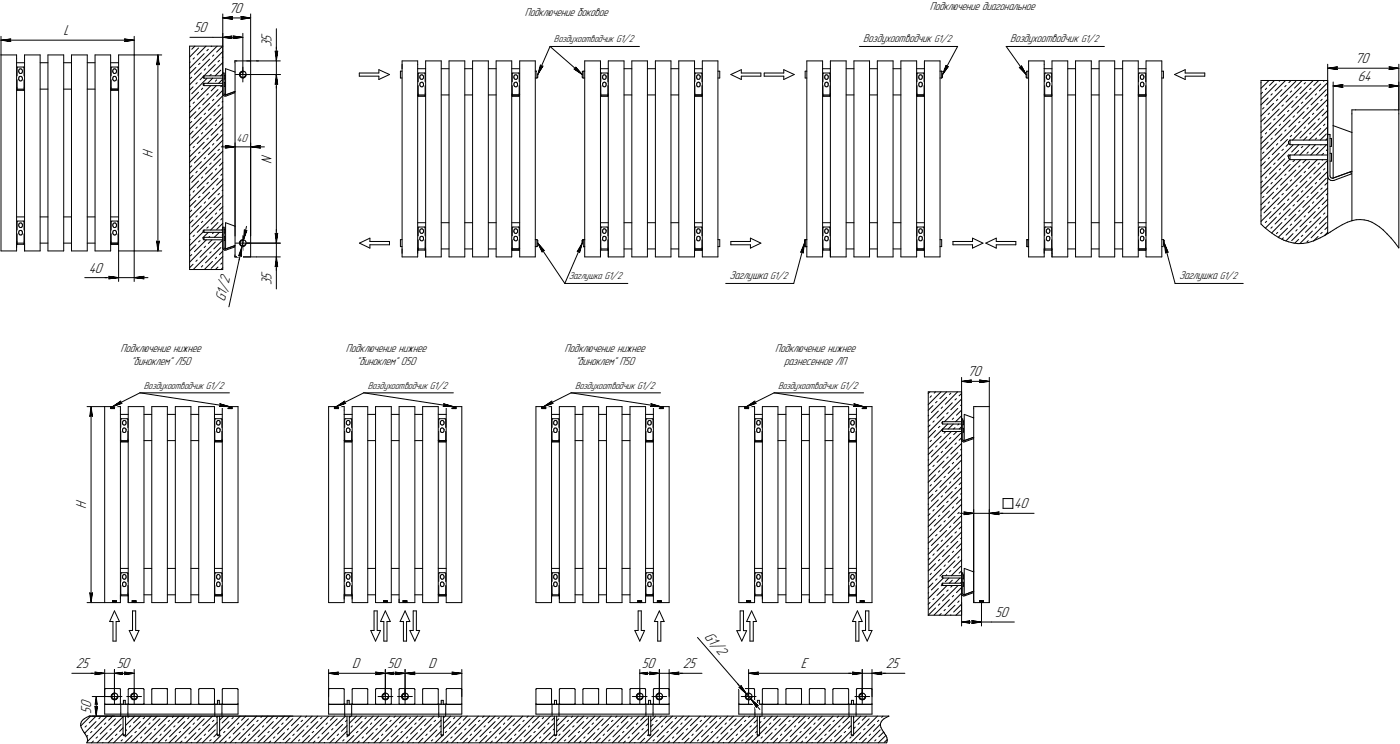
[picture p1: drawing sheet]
<svg xmlns="http://www.w3.org/2000/svg" width="715mm" height="380mm" viewBox="0 0 715 380" stroke-linecap="round" stroke-linejoin="round" font-family="sans-serif">
<defs><g id="words">
<g font-size="7.8">
<text x="117" y="7">70</text>
<text x="32" y="18">L</text>
<text x="99" y="16">50</text>
<text x="139" y="21" transform="rotate(-90 139 21)">5</text>
<text x="139" y="24" transform="rotate(-90 139 24)">3</text>
<text x="692" y="32">70</text>
<text x="693" y="41">64</text>
<text x="78" y="81" transform="rotate(-90 78 81)">H</text>
<text x="139" y="84" transform="rotate(-90 139 84)">N</text>
<text x="45" y="139">40</text>
<text x="139" y="143" transform="rotate(-90 139 143)">5</text>
<text x="139" y="145" transform="rotate(-90 139 145)">3</text>
<text x="115" y="154" transform="rotate(-78 115 154)">G1/2</text>
<text x="494" y="192">70</text>
<text x="44" y="260" transform="rotate(-90 44 260)">H</text>
<text x="518" y="259">40</text>
<text x="508" y="315">50</text>
<text x="359" y="325" transform="rotate(49 359 325)">G1/2</text>
<text x="39" y="341">25</text>
<text x="60" y="341">50</text>
<text x="180" y="341">D</text>
<text x="198" y="341">50</text>
<text x="219" y="341">D</text>
<text x="328" y="341">50</text>
<text x="349" y="341">25</text>
<text x="409" y="341">E</text>
<text x="452" y="341">25</text>
<text x="47" y="364" transform="rotate(-90 47 364)">5</text>
<text x="47" y="361" transform="rotate(-90 47 361)">0</text>
</g>
<g font-size="6.2">
<text x="475" y="5">Подключение диагональное</text>
<text x="268" y="8">Подключение боковое</text>
<text x="441" y="21">Воздухоотводчик</text>
<text x="516" y="21">Воздухоотводчик</text>
<text x="121" y="73">40</text>
<text x="372" y="142">Заглушка</text>
<text x="602" y="142">Заглушка</text>
<text x="62" y="179">Подключение нижнее</text>
<text x="177" y="179">Подключение нижнее</text>
<text x="288" y="179">Подключение нижнее</text>
<text x="396" y="179">Подключение нижнее</text>
<text x="67" y="186">&quot;биноклем&quot; Л50</text>
<text x="182" y="186">&quot;биноклем&quot; 050</text>
<text x="294" y="186">&quot;биноклем&quot; П50</text>
<text x="400" y="186">разнесенное ЛП</text>
</g>
<g font-size="5.4">
<text x="283" y="22">Воздухоотводчик G1/2</text>
<text x="477" y="21">G1/2</text>
<text x="552" y="21">G1/2</text>
<text x="290" y="143">Заглушка G1/2</text>
<text x="393" y="142">G1/2</text>
<text x="623" y="142">G1/2</text>
<text x="73" y="198">Воздухоотводчик G1/2</text>
<text x="188" y="198">Воздухоотводчик G1/2</text>
<text x="294" y="198">Воздухоотводчик G1/2</text>
<text x="397" y="198">Воздухоотводчик G1/2</text>
</g>
</g></defs>
<g fill="none" stroke="#000" stroke-width=".51">
<path d="M1 19v9zM6 20h-1zM63 20h1zM63 20h5zM68 19v9zM97 19h12zM109 19h5zM114 17v7zM114 7v30zM114 19l5-1zM114 19l5 1zM114 19h10z"/>
<path d="M114 9l5-1zM114 9l5 1zM114 9h14zM118 19l1 1zM118 9l1 1zM119 18l-1 1zM119 8l-1 1zM119 20l5-1zM119 18v1zM119 18l5 1zM119 19v1zM123 10l5-1z"/>
<path d="M123 8v1zM123 8l5 1zM123 9v1zM124 17v21zM128 7v24zM141 15v11zM1 28h7zM1 28v100zM1 20h5zM1 20l5 1zM1 20h67zM5 20l1 1z"/>
<path d="M8 30v2zM8 28v2zM8 32h5zM8 32v13zM9 35v4zM9 34h.1M9 34h3zM10 37h.1M10 40h.1M10 36v1zM10 39v1zM10 39h.1"/>
<path d="M10 35v1zM10 35h.1M10 37v1zM10 39h1zM10 35h1zM10 38l1-1zM11 39h.1M11 35h.1M11 37h.1M11 39v1zM11 35v1zM11 36v1z"/>
<path d="M11 40h.1M12 34h.1M12 35h.1M12 35v4zM13 28h7zM13 28v100zM20 28v100zM20 32h4zM24 28h9zM24 28v100zM33 28v100zM33 32h3z"/>
<path d="M36 28h9zM36 28v100zM45 28v100zM45 32h4zM49 28h7zM49 28v100zM56 28v100zM56 32h5zM57 35v4zM57 34h.1M57 34h3zM58 37h.1"/>
<path d="M58 40h.1M58 36v1zM58 39v1zM58 39h.1M58 35v1zM58 35h.1M58 37v1zM58 39h1zM58 35h1zM58 38l1-1zM59 37h.1M59 39h.1"/>
<path d="M59 35h.1M59 39v1zM59 35v1zM59 36v1zM59 40h.1M60 34h.1M60 35h.1M60 35v4zM61 28h7zM61 28v100zM63 21l5-1zM64 20l-1 1z"/>
<path d="M68 28v100zM68 28h15zM80 33h1zM81 28v5zM81 33h.1M81 28l-1 5zM81 28v100zM97 24h17zM97 24v113zM97 38l3-4zM97 32h.1M97 35l7-8z"/>
<path d="M98 25l1-1zM99 30v-1zM99 38l8-8zM101 28l4-4zM101 33l1-1zM101 24l-4 5zM103 37l-6 6zM103 31l8-7zM104 39v1zM104 39h.1M104 40h.1M104 39h10z"/>
<path d="M104 40h10zM105 35l-1 1zM106 26v-1zM107 39l1-1zM108 24h.1M108 29l1-1zM109 40l-3 3zM109 36l5-4zM110 39l3-3zM111 27l3-3zM111 32l1-1zM113 39l1-1z"/>
<path d="M114 38v10zM114 37h.1M114 37v1zM114 24v113zM114 26l-8 8zM114 29h-1zM114 38h.1M115 38v2zM115 35l5 2zM115 35v13zM120 31v1zM120 31h1z"/>
<path d="M120 31h8zM120 32v5zM120 37v10zM120 38h4zM122 38v1zM122 39h1zM122 37v1zM123 38v1zM123 38h.1M123 39v1zM123 39h.1M123 37l1-1z"/>
<path d="M123 37h-1zM123 37h1zM123 37v1zM123 39h1zM123 40h1zM124 37h.1M124 36h.1M124 38h4zM124 38v4zM124 34v4zM124 39h1zM124 40h1z"/>
<path d="M124 36l1 1zM125 39h.1M125 37h.1M125 38v1zM125 39v1zM125 37l1 1zM126 38l-1 1zM126 38h.1M126 38h17zM126 31h17zM128 31v100zM131 31h1z"/>
<path d="M140 26l1 1zM140 26l1 5zM141 26v5zM141 38l1 5zM141 38l-1 5zM141 38v86zM141 38v7zM141 27l1-1zM141 24v7zM141 31v7zM142 26l-1 5zM183 37v2z"/>
<path d="M183 37h10zM183 39h10zM193 36v1zM193 36l6 2zM193 39v2zM204 36h1zM204 40h1zM204 36v4zM205 31h8zM205 31v100zM205 33v2zM213 33v2z"/>
<path d="M213 31v2zM213 35h4zM213 35v13zM213 38v4zM214 37h.1M214 37h3zM214 40h1zM214 40h.1M214 39v1zM214 39h.1M214 39l1-1zM215 38h.1"/>
<path d="M215 38h1zM216 38v1zM216 39v1zM216 40h.1M216 39h.1M217 37h.1M217 38h.1M217 38v4zM217 31h8zM217 31v100zM225 31v100zM225 35h4z"/>
<path d="M229 31h8zM229 31v100zM237 31v100zM237 35h4zM241 31h8zM241 31v100zM249 31v100zM249 35h4zM253 31h8zM253 31v100zM261 31v100zM261 35h4z"/>
<path d="M261 38v4zM262 37h.1M262 37h3zM262 40h1zM262 40h.1M262 39v1zM262 39h.1M262 39l1-1zM263 38h.1M263 38h1zM264 38v1zM264 39v1z"/>
<path d="M264 40h.1M264 39h.1M265 37h.1M265 38h.1M265 38v4zM265 31h8zM265 31v100zM273 31v100zM273 36h1zM273 40h1zM274 36v1zM274 36v4z"/>
<path d="M274 37v2zM274 39v1zM276 33l-2 5zM276 33v1zM276 34h1zM277 34l-3 4zM281 24l-7 14zM281 24l16 14zM281 24h45zM293 35l4 3zM293 35h1zM294 34v1z"/>
<path d="M294 34l3 4zM297 37v2zM297 37l1-1zM297 39l1 1zM298 36h.1M298 40h.1M298 36v4zM298 31h8zM298 31v100zM306 33v2zM306 31v2zM306 35h4z"/>
<path d="M306 35v13zM307 38v4zM307 37h.1M307 37h3zM308 40h.1M308 39v1zM308 39h.1M308 39v-1zM308 38h1zM309 38h.1M309 38v1zM309 39v1z"/>
<path d="M309 40h.1M309 39h.1M310 37h.1M310 38h.1M310 38v4zM310 31h9zM310 31v100zM319 31v100zM319 35h3zM322 31h8zM322 31v100zM330 31v100z"/>
<path d="M330 35h5zM335 31h7zM335 31v100zM342 31v100zM342 35h4zM346 31h8zM346 31v100zM354 31v100zM354 35h4zM355 38v4zM355 37h.1M355 37h3z"/>
<path d="M356 40h.1M356 39v1zM356 39h.1M356 39v-1zM356 38h1zM357 38h.1M357 38v1zM357 39v1zM357 40h.1M357 39h.1M358 37h.1M358 38h.1"/>
<path d="M358 38v4zM358 31h8zM358 31v100zM366 31v100zM366 36h1zM366 40h1zM367 36v4zM373 38l5 3zM373 38l5-2zM378 39h10zM378 39v2zM378 36v1z"/>
<path d="M378 37h10zM388 37v2zM390 37v2zM390 37h10zM390 39h10zM400 36v1zM400 36l5 2zM400 39v2zM411 36h1zM411 40h1zM411 36v4zM412 31h8z"/>
<path d="M412 31v100zM420 33v2zM420 31v2zM420 35h4zM420 35v13zM420 38v4zM420 37h.1M420 37h3zM421 40h.1M421 39v1zM421 39h.1M421 39l1-1z"/>
<path d="M422 38h.1M422 38h1zM423 38v1zM423 39v1zM423 40h.1M423 39h.1M424 37h.1M424 38h.1M424 38v4zM424 31h8zM424 31v100zM432 31v100z"/>
<path d="M432 35h4zM436 31h8zM436 31v100zM439 24h50zM444 31v100zM444 35h4zM448 31h8zM448 31v100zM456 31v100zM456 35h4zM460 31h8zM460 31v100z"/>
<path d="M468 31v100zM468 35h4zM468 38v4zM468 37h.1M468 37h3zM469 40h.1M469 39v1zM469 39h.1M469 39l1-1zM470 38h.1M470 38h1zM471 38v1z"/>
<path d="M471 39v1zM471 40h.1M471 39h.1M472 37h.1M472 38h.1M472 38v4zM472 31h8zM472 31v100zM480 31v100zM480 36h1zM480 40h1zM481 36v4z"/>
<path d="M481 36v1zM481 40v-1zM481 37v2zM483 33l-2 5zM483 33v1zM483 34h1zM484 34l-3 4zM489 24l-8 14zM514 24l10 14zM514 24h50zM520 34l4 4zM520 34h1z"/>
<path d="M521 34h.1M521 34l3 4zM524 37v2zM524 37v-1zM524 39v1zM524 36h1zM524 40h1zM524 36v4zM525 31h8zM525 31v100zM533 33v2zM533 31v2z"/>
<path d="M533 35h4zM533 35v13zM533 38v4zM534 37h.1M533 37h.1M534 37h2zM534 40h.1M534 39v1zM534 39h.1M534 39l1-1zM535 38h.1M535 38h1z"/>
<path d="M536 38v1zM536 39v1zM536 40h.1M536 39h.1M537 37h.1M537 38h.1M537 38v4zM537 31h8zM537 31v100zM545 31v100zM545 35h4zM549 31h8z"/>
<path d="M549 31v100zM557 31v100zM557 35h4zM561 31h8zM561 31v100zM569 31v100zM569 35h4zM573 31h8zM573 31v100zM581 31v100zM581 35h4zM581 38v4z"/>
<path d="M582 37h.1M581 37h.1M582 37h2zM582 40h.1M582 39v1zM582 39h.1M582 39l1-1zM583 38h.1M583 38h1zM584 38v1zM584 39v1zM584 40h.1"/>
<path d="M584 39h.1M585 37h.1M585 38h.1M585 38v4zM585 31h8zM585 31v100zM593 31v100zM593 36h1zM593 40h1zM594 36v4zM600 38l5 3zM600 38l5-2z"/>
<path d="M605 39h10zM605 39v2zM605 36v1zM605 37h10zM615 37v2zM678 33v36zM678 35l5-1zM678 35h5zM678 35h36zM682 35h1zM683 34l-1 1zM709 35h5z"/>
<path d="M709 34l1 1zM709 34l5 1zM710 35h-1zM714 33v23zM8 45v79zM8 45h5zM9 46h3zM9 45v1zM9 41v4zM10 40v1zM10 41h.1M10 41h1z"/>
<path d="M11 41h.1M11 40v1zM12 45v1zM12 41v4zM20 45h4zM33 45h3zM45 45h4zM56 45h5zM57 46h3zM57 45v1zM57 41v4zM58 40v1z"/>
<path d="M58 41h.1M58 41h1zM59 41h.1M59 40v1zM60 45v1zM60 41v4zM97 57l7-7zM97 54v1zM97 40l1-1zM99 53v-1zM99 44l-2 2zM100 43l1-1z"/>
<path d="M101 51l7-7zM101 56l1-1zM101 47l-4 5zM102 41l8-8zM103 54l8-8zM103 45v1zM104 43h.1M104 43v1zM104 43h10zM104 44h10zM104 58h1zM106 40l-8 8z"/>
<path d="M106 49v-1zM109 59l5-4zM109 51h-1zM110 44l-2 2zM111 41h-1zM111 49l3-3zM111 54h1zM113 44h.1M113 52h1zM114 48h.1M114 49l-8 7zM114 40l-2 3z"/>
<path d="M114 48v1zM114 49h1zM115 40h.1M114 42h.1M115 44h.1M114 48h1zM115 49h.1M115 42v2zM115 48h.1M115 48l5-1zM115 49l5-2zM120 47h.1"/>
<path d="M120 47v68zM140 43h1zM141 43h1zM193 41l6-3zM213 48v79zM213 48h4zM213 49h4zM213 48v1zM213 44v4zM214 43l1 1zM214 43h.1M214 42v1z"/>
<path d="M214 42h1zM215 44h.1M215 40h.1M215 44h1zM215 40h1zM215 42h.1M215 42h1zM216 44h.1M216 42v1zM216 43v1zM216 43h.1M217 48v1z"/>
<path d="M217 44v4zM225 48h4zM237 48h4zM249 48h4zM261 48h4zM261 49h4zM261 48v1zM261 44v4zM262 43l1 1zM262 43h.1M262 42v1zM262 42h1z"/>
<path d="M263 44h.1M263 40h.1M263 42h.1M263 44h1zM263 40h1zM263 42h1zM264 44h.1M264 42v1zM264 43v1zM264 43h.1M265 48v1zM265 44v4z"/>
<path d="M306 48v79zM306 48h4zM307 49h3zM307 48v1zM307 44v4zM308 43v1zM308 43h.1M308 44h.1M308 42v1zM308 42h.1M308 42h1zM308 44h1z"/>
<path d="M308 40h1zM309 42h.1M309 44h.1M309 42v1zM309 43v1zM309 43h.1M310 48v1zM310 44v4zM319 48h3zM330 48h5zM342 48h4zM354 48h4z"/>
<path d="M355 49h3zM355 48v1zM355 44v4zM356 43v1zM356 43h.1M356 44h.1M356 42v1zM356 42h.1M356 44h1zM356 40h1zM356 42h1zM357 42h.1"/>
<path d="M357 44h.1M357 42v1zM357 43v1zM357 43h.1M358 48v1zM358 44v4zM400 41l5-3zM420 48v79zM420 48h4zM420 49h4zM420 48v1zM420 44v4z"/>
<path d="M421 43v1zM421 43h.1M421 44h1zM421 40h1zM421 42v1zM421 42h1zM422 42h.1M422 44h.1M422 40h.1M422 42h1zM422 44h1zM422 40h1z"/>
<path d="M423 42v1zM423 43v1zM423 43h.1M424 48v1zM424 44v4zM432 48h4zM444 48h4zM456 48h4zM468 48h4zM468 49h4zM468 48v1zM468 44v4z"/>
<path d="M469 43v1zM469 43h.1M469 44h1zM469 40h1zM469 42v1zM469 42h1zM470 44h.1M470 40h.1M470 42h.1M470 42h1zM470 44h1zM470 40h1z"/>
<path d="M471 42v1zM471 43v1zM471 43h.1M472 48v1zM472 44v4zM533 48v79zM533 48h4zM533 49h4zM533 48v1zM533 44v4zM534 43v1zM534 43h.1"/>
<path d="M534 42v1zM534 42h1zM534 44h1zM534 40h1zM535 42h.1M535 44h.1M535 40h.1M535 44h1zM535 40h1zM535 42h1zM536 42v1zM536 43v1z"/>
<path d="M536 43h.1M537 48v1zM537 44v4zM545 48h4zM557 48h4zM569 48h4zM581 48h4zM581 49h4zM581 48v1zM581 44v4zM582 43v1zM582 43h.1"/>
<path d="M582 44h1zM582 40h1zM582 42v1zM582 42h1zM583 42h.1M583 44h.1M583 40h.1M583 44h1zM583 40h1zM583 42h1zM584 42v1zM584 43v1z"/>
<path d="M584 43h.1M585 48v1zM585 44v4zM644 41h34zM644 41v73zM644 45l4-4zM644 59l6-6zM644 54l3-4zM644 51l8-8zM644 42h.1M644 47v1zM645 55l-1 1z"/>
<path d="M647 54l7-8zM647 45l-1 1zM647 58h1zM648 44l2-3zM649 49v-1zM649 56l8-7zM651 46l5-5zM652 59l8-8zM652 51h.1M653 41h.1M654 49l7-8zM654 54h1z"/>
<path d="M656 44h.1M656 52l8-8zM657 57l1-1zM658 42l1-1zM659 47v-1zM659 55l8-8zM660 60l1-1zM661 45l4-4zM662 49l-1 1zM662 58l8-8zM664 48l6-7zM664 53l1-1z"/>
<path d="M666 43v-1zM668 55l-1 1zM668 60l-7 8zM668 46l1-1zM669 54l8-8zM670 58h1zM671 44l2-3zM671 49l1-1zM672 56l6-5zM673 46l5-4zM674 43l-8 8zM674 51h1z"/>
<path d="M675 59l3-3zM676 41h.1M676 49l2-1zM677 54h1zM678 41v78zM680 42v22zM680 44l5-1zM680 44l5 1zM680 44h34zM685 44v1zM685 43v1zM690 58v10z"/>
<path d="M690 56v2zM690 56h2zM692 56h20zM709 45l5-1zM709 43l1 1zM709 43l5 1zM710 44l-1 1zM712 56h2zM714 58v68zM714 56v2zM714 42v14zM97 66l6-6z"/>
<path d="M97 60l3-3zM97 74l4-4zM97 77h.1M97 63l1-1zM99 75h.1M99 67l-2 2zM99 61l8-8zM100 80l-3 3zM101 73l7-7zM101 65l-1 1zM101 78h1zM102 63l8-7z"/>
<path d="M103 68h.1M103 76l8-8zM105 66l8-8zM106 63l-8 7zM106 71v-1zM106 79l8-7zM107 61h1zM109 73l-1 1zM111 63l-1 1zM111 77l1-1zM113 67v-1zM113 75h7z"/>
<path d="M113 75l1-1zM114 77l-5 5zM114 60l-2 2zM114 69l-3 3zM114 63l-6 6zM115 74l5 1zM115 74v1zM115 76l5-1zM115 75v1zM120 73v47zM120 75h8zM128 73v47z"/>
<path d="M128 75l5 1zM128 75l5-1zM128 75h7zM132 75l1 1zM133 74l-1 1zM644 68l5-5zM644 62l2-2zM644 76l3-3zM644 71v-1zM644 65h.1M644 73l8-7zM644 78h1z"/>
<path d="M645 63l8-7zM647 76l7-8zM647 68h-1zM648 66l8-8zM649 71v-1zM649 79l8-8zM650 61h1zM650 75l-6 7zM652 73v1zM654 63l-1 1zM654 72l7-8zM654 77l1-1z"/>
<path d="M655 62l8-8zM656 67v-1zM656 75l2-2zM658 72v1zM658 72v-1zM658 73v1zM658 80v1zM658 80v-1zM658 65l8-8zM658 79l-1 1zM658 71h20zM658 74h20z"/>
<path d="M658 71v3zM658 79h20zM658 79v2zM659 70v-1zM659 61l-8 8zM661 79l2-2zM663 63l1-1zM663 74l-4 4zM664 70l7-7zM664 75h1zM664 67l-4 4zM665 61l8-8z"/>
<path d="M665 71l2-1zM666 65v1zM667 78h1zM668 63l8-7zM668 71l6-5zM668 68h1zM669 74l-6 5zM669 79l4-4zM671 66l7-7zM671 71l1-1zM671 74l-2 2zM672 79l5-5z"/>
<path d="M673 61h.1M673 69l5-4zM674 71l3-3zM674 74h.1M675 79l1-1zM676 63v1zM677 71l1-1zM677 77l1-1zM678 69v21zM678 69h1zM678 69h.1M678 79h.1"/>
<path d="M679 69v21zM679 69h.1M679 71h1zM679 75h1zM679 78h1zM680 71v4zM680 78v4zM680 64l10 4zM680 64v27zM690 68v19zM97 88l6-6zM97 80l7-7z"/>
<path d="M97 99v1zM97 85h1zM99 89l-2 2zM99 97v1zM99 83l8-8zM101 96l7-8zM101 87l-1 1zM101 92l-4 5zM102 86l8-8zM103 91v-1zM103 99l8-8zM105 80l-1 1z"/>
<path d="M105 89l8-8zM106 85l-8 8zM106 94v-1zM107 84l1-1zM108 97l1-1zM110 87l1-1zM111 99h1zM113 89h.1M113 97h1zM114 100l-5 4zM114 83l-2 2zM114 91l-3 3z"/>
<path d="M114 86l-6 6zM644 90l5-5zM644 85l2-3zM644 99l3-4zM644 93v-1zM644 87h.1M644 96l8-8zM645 86l8-8zM646 91l1-1zM647 99l7-8zM648 80l-1 1zM648 89l8-8z"/>
<path d="M649 93v1zM650 84l1-1zM650 98l-6 6zM652 97v-1zM652 82l8-8zM653 87l1-1zM654 94l7-7zM654 99h1zM656 89h.1M656 97l8-8zM658 81h.1M658 87l6-6z"/>
<path d="M658 81l-3 4zM658 81h20zM659 92h.1M659 84l-8 8zM660 82h1zM661 95l1-1zM663 85h1zM664 98l1-1zM665 83l2-2zM666 96l8-8zM666 87v1zM667 92l-8 8z"/>
<path d="M668 86l4-5zM668 82l-7 8zM668 91l1-1zM669 99l8-8zM671 89l7-7zM671 85l-7 8zM672 93l-1 1zM673 98l-8 8zM673 83v1zM673 92l5-5zM674 97l1-1zM675 81v1z"/>
<path d="M676 87v-1zM676 94l2-1zM677 99h1zM678 90v1zM678 90h.1M678 91h.1M678 91l1 1zM679 90h.1M679 82h1zM679 90v1zM679 92h1zM679 91h1z"/>
<path d="M680 92h1zM680 91h.1M680 91l10-4zM680 91l9-3zM681 92l9-3zM689 88l1 1zM690 87v26zM8 111h5zM9 119v4zM9 113v4zM9 113h.1M9 113h3z"/>
<path d="M10 119v1zM10 115v1zM10 118v1zM10 115h.1M10 118h.1M10 114v1zM10 114h.1M10 120h.1M10 116h.1M10 118h1zM10 114h1zM10 120h1z"/>
<path d="M10 116h1zM11 118h.1M11 114h.1M11 120h.1M11 116h.1M11 114v1zM11 119v1zM11 115h.1M11 115v1zM11 118v1zM12 113h.1M12 119v4z"/>
<path d="M12 113v4zM20 111h4zM33 111h3zM45 111h4zM56 111h5zM57 119v4zM57 113v4zM57 113h.1M57 113h3zM58 119v1zM58 115v1zM58 118v1z"/>
<path d="M58 115h.1M58 118h.1M58 114v1zM58 114h.1M58 120h.1M58 116h.1M58 118h1zM58 114h1zM58 120h1zM58 116h1zM59 120h.1M59 116h.1"/>
<path d="M59 118h.1M59 114h.1M59 114v1zM59 119v1zM59 115h.1M59 115v1zM59 118v1zM60 113h.1M60 119v4zM60 113v4zM97 105l3-3zM97 114l2-2z"/>
<path d="M97 103l7-8zM97 108l1-1zM99 106l8-8zM100 111l1-1zM101 119l7-8zM101 101l1-1zM101 115l-4 5zM102 109l8-8zM103 105l-6 6zM103 114v-1zM104 118h.1M104 118v-1z"/>
<path d="M104 118v1zM104 118l-7 7zM104 117h10zM104 119h10zM104 117v2zM105 103l-1 1zM105 111l8-7zM106 108l-8 8zM106 116h.1M106 102l8-8zM107 107l1-1zM108 119h1z"/>
<path d="M110 109h1zM111 117l3-3zM111 114l-3 3zM113 111v1zM113 120h1zM114 116v10zM114 116h.1M114 117h-1zM114 105l-2 2zM114 108l-6 6zM114 117h.1M115 119h.1"/>
<path d="M115 117v2zM115 114l5 1zM115 114v13zM120 115v10zM125 117v1zM125 117l-1 5zM125 118h1zM126 115l-2 7zM126 118l-2 4zM140 119l1 5zM140 119l1 1zM141 120l1-1z"/>
<path d="M141 117v7zM142 119l-1 5zM213 114h4zM213 116v4zM214 116h.1M214 116h3zM214 118l1 1zM214 118h.1M214 117v1zM214 117h1zM215 119h.1M215 119h1z"/>
<path d="M215 117h.1M215 117h1zM216 119h.1M216 117v1zM216 118h.1M216 118v1zM217 116h.1M217 116v4zM225 114h4zM237 114h4zM249 114h4zM261 114h4z"/>
<path d="M261 116v4zM262 116h.1M262 116h3zM262 118l1 1zM262 118h.1M262 117v1zM262 117h1zM263 119h.1M263 117h.1M263 119h1zM263 117h1zM264 119h.1"/>
<path d="M264 117v1zM264 118h.1M264 118v1zM265 116h.1M265 116v4zM306 114h4zM307 116v4zM307 116h.1M307 116h3zM308 118v1zM308 118h.1M308 119h.1"/>
<path d="M308 117v1zM308 117h.1M308 117h1zM308 119h1zM309 117h.1M309 119h.1M309 117v1zM309 118h.1M309 118v1zM310 116h.1M310 116v4zM319 114h3z"/>
<path d="M330 114h5zM342 114h4zM354 114h4zM355 116v4zM355 116h.1M355 116h3zM356 118v1zM356 118h.1M356 119h.1M356 117v1zM356 117h.1M356 119h1z"/>
<path d="M356 117h1zM357 117h.1M357 119h.1M357 117v1zM357 118h.1M357 118v1zM358 116h.1M358 116v4zM420 114h4zM420 116v4zM420 116h.1M420 116h3z"/>
<path d="M421 118v1zM421 118h.1M421 119h1zM421 117v1zM421 117h1zM422 117h.1M422 119h.1M422 117h1zM422 119h1zM423 117v1zM423 118h.1M423 118v1z"/>
<path d="M424 116h.1M424 116v4zM432 114h4zM444 114h4zM456 114h4zM468 114h4zM468 116v4zM468 116h.1M468 116h3zM469 118v1zM469 118h.1M469 119h1z"/>
<path d="M469 117v1zM469 117h1zM470 119h.1M470 117h.1M470 117h1zM470 119h1zM471 117v1zM471 118h.1M471 118v1zM472 116h.1M472 116v4zM533 114h4z"/>
<path d="M533 116v4zM534 116h.1M533 116h.1M534 116h2zM534 118v1zM534 118h.1M534 117v1zM534 117h1zM534 119h1zM535 117h.1M535 119h.1M535 119h1z"/>
<path d="M535 117h1zM536 117v1zM536 118h.1M536 118v1zM537 116h.1M537 116v4zM545 114h4zM557 114h4zM569 114h4zM581 114h4zM581 116v4zM582 116h.1"/>
<path d="M581 116h.1M582 116h2zM582 118v1zM582 118h.1M582 119h1zM582 117v1zM582 117h1zM583 117h.1M583 119h.1M583 119h1zM583 117h1zM584 117v1z"/>
<path d="M584 118h.1M584 118v1zM585 116h.1M585 116v4zM644 114l1 2zM644 113l5-5zM644 107l2-2zM644 110h.1M644 101l1-1zM644 115h.1M645 109l8-8zM645 116l3 2z"/>
<path d="M646 114l1-1zM646 116l6-5zM648 103l-1 1zM648 111l8-7zM648 118l2 2zM649 116h.1M649 102l8-8zM650 107l1-1zM650 120l3 1zM652 119h.1M652 104l8-7zM653 109h1z"/>
<path d="M654 117l7-8zM654 114l-5 5zM655 107l8-8zM656 111v1zM656 120l8-8zM658 110l8-8zM658 102h-1zM659 115v-1zM659 107l-8 7zM660 119l-4 4zM660 105l1-1zM662 117l-1 1z"/>
<path d="M662 103l8-8zM664 116l7-8zM664 107l-1 1zM666 111v-1zM667 101l1-1zM668 109l8-8zM668 105l-7 8zM668 114l1-1zM670 118l-7 6zM671 103l-1 1zM671 111l7-7zM671 116h1z"/>
<path d="M672 102l6-6zM673 107v-1zM673 114l5-4zM674 111l-8 8zM674 119h1zM675 104l3-2zM676 109h.1M676 117l2-1zM678 119l1-1zM679 118h1zM680 118l2-2zM682 116l3-1z"/>
<path d="M685 115l3-2zM688 113h2zM690 113l2-1zM692 112h2zM694 112h2zM696 112l2 1zM698 113h2zM700 113l2 1zM702 114l2 2zM704 116l2 1zM706 117l2 2zM708 119l2 2z"/>
<path d="M1 128h7zM8 124v2zM8 124v4zM8 124h5zM9 125h3zM9 123v2zM9 124v1zM12 123v2zM12 124v1zM13 126v2zM13 124v2zM13 128h7z"/>
<path d="M20 124h4zM24 128h9zM33 124h3zM36 128h9zM45 124h4zM49 128h7zM56 124h5zM57 125h3zM57 123v2zM57 124v1zM60 123v2zM60 124v1z"/>
<path d="M61 128h7zM61 128v16zM68 128v16zM68 128h15zM80 123l1 5zM80 123l1 1zM81 124v-1zM81 123v5zM97 137h17zM97 128l3-3zM97 122h.1M97 137l2-2z"/>
<path d="M97 131l1-1zM99 121v-1zM99 137l7-6zM99 128l6-6zM100 133h1zM101 123h1zM102 131l8-8zM103 128l-6 6zM103 121l3-2zM103 135v1zM104 121v1zM104 122h.1"/>
<path d="M104 121h10zM104 122h10zM104 121h.1M104 137l4-4zM105 126h-1zM106 124l2-2zM107 121h.1M107 129l1-1zM109 121l3-2zM110 137l1-1zM111 131l-1 1zM113 135v-1z"/>
<path d="M113 126l-8 8zM113 137h1zM114 127h.1M114 128l-2 2zM114 122l-5 5zM114 131l-6 6zM114 127l1 1zM114 126v1zM114 121h.1M115 123h.1M114 127h1zM115 128h.1"/>
<path d="M115 121v2zM115 127h.1M115 127l5-2zM115 128l5-2zM120 125v1zM120 131h1zM120 130v1zM120 125v6zM120 131h8zM120 124h4zM121 131h10zM122 130h1z"/>
<path d="M122 124v1zM122 125h1zM122 123v1zM123 124v1zM123 124h.1M123 130v1zM123 125v1zM123 125h.1M123 123l1-1zM123 123h-1zM123 123h1zM123 123v1z"/>
<path d="M123 125h1zM123 126h1zM124 123h.1M124 126l-7 31zM124 126l-2 4zM124 126l-1 5zM124 126l-2 7zM124 122h.1M124 124h4zM124 124v4zM124 120v4zM124 125h1z"/>
<path d="M124 126l1-1zM124 122v4zM124 122l1 1zM125 125h.1M125 123h.1M125 124v1zM125 123l1 1zM126 124l-1 1zM126 124h.1M126 124h17zM131 131h12zM140 136h1z"/>
<path d="M141 131v5zM141 136v11zM141 131l-1 5zM141 136h1zM141 131l1 5zM141 131v7zM141 124v7zM183 124l6 3zM183 124l6-3zM189 125h10zM189 125v2zM189 121v2z"/>
<path d="M189 123h10zM199 123v2zM204 122h1zM204 126h1zM204 122v4zM205 131h8zM205 127v2zM213 127v2zM213 127v4zM213 127h4zM213 128h4zM213 126v2z"/>
<path d="M213 122v4zM213 127v1zM214 122l1 1zM214 122h.1M214 121v1zM214 121h.1M214 121h1zM215 123h.1M215 123h1zM215 121h.1M215 121h1zM216 123h.1"/>
<path d="M216 121h.1M216 122v1zM216 121v1zM217 126v2zM217 122v4zM217 127v1zM217 129v2zM217 127v2zM217 131h8zM225 127h4zM229 131h8zM237 127h4z"/>
<path d="M241 131h8zM249 127h4zM253 131h8zM261 127h4zM261 128h4zM261 126v2zM261 122v4zM261 127v1zM262 122l1 1zM262 122h.1M262 121v1zM262 121h.1"/>
<path d="M262 121h1zM263 123h.1M263 121h.1M263 123h1zM263 121h1zM264 123h.1M264 121h.1M264 122v1zM264 121v1zM265 126v2zM265 122v4zM265 127v1z"/>
<path d="M265 131h8zM273 122h1zM273 126h1zM274 122v1zM274 122v4zM274 123v2zM274 125v1zM274 124l4 4zM274 124l3 5zM274 124l14 21zM277 128h1zM277 128v1z"/>
<path d="M295 128h.1M295 128l1 1zM297 123v2zM297 125l1 1zM297 123l1-1zM297 124l-1 5zM297 124l-2 4zM297 124l-9 21zM298 122h.1M298 126h.1M298 122l-1 1zM298 122v4z"/>
<path d="M298 131h8zM306 127v2zM306 127v4zM306 127h4zM307 128h3zM307 126v2zM307 122v4zM307 127v1zM308 122v1zM308 122h.1M308 121v1zM308 123h.1"/>
<path d="M308 121h.1M308 121h1zM308 123h1zM309 121h.1M309 123h.1M309 122v1zM309 121v1zM310 126v2zM310 122v4zM310 127v1zM310 129v2zM310 127v2z"/>
<path d="M310 131h9zM319 127h3zM322 131h8zM330 127h5zM335 131h7zM342 127h4zM346 131h8zM354 127h4zM355 128h3zM355 126v2zM355 122v4zM355 127v1z"/>
<path d="M356 122v1zM356 122h.1M356 121v1zM356 123h.1M356 121h.1M356 123h1zM356 121h1zM357 121h.1M357 123h.1M357 122v1zM357 121v1zM358 126v2z"/>
<path d="M358 122v4zM358 127v1zM358 131h8zM366 122h1zM366 126h1zM367 122v4zM373 123v2zM373 123h10zM373 125h10zM383 121v2zM383 121l5 3zM383 127l5-3z"/>
<path d="M383 125v2zM409 129v-1zM409 128l1 1zM411 123v2zM411 125v1zM411 124l-1 5zM411 124l-2 5zM411 124l-6 21zM411 122h1zM411 126h1zM411 122v1zM411 122v4z"/>
<path d="M412 131h8zM420 127v2zM420 127v4zM420 127h4zM420 128h4zM420 126v2zM420 122v4zM420 127v1zM421 122v1zM421 122h.1M421 121v1zM421 123h1z"/>
<path d="M421 121h.1M421 121h1zM422 121h.1M422 123h.1M422 121h1zM422 123h1zM423 121h.1M423 122v1zM423 121v1zM424 126v2zM424 122v4zM424 127v1z"/>
<path d="M424 129v2zM424 127v2zM424 131h8zM432 127h4zM436 131h8zM444 127h4zM448 131h8zM456 127h4zM460 131h8zM468 127h4zM468 128h4zM468 126v2z"/>
<path d="M468 122v4zM468 127v1zM469 122v1zM469 122h.1M469 121v1zM469 123h1zM469 121h.1M469 121h1zM470 123h.1M470 121h.1M470 121h1zM470 123h1z"/>
<path d="M471 121h.1M471 122v1zM471 121v1zM472 126v2zM472 122v4zM472 127v1zM472 131h8zM480 122h1zM480 126h1zM481 122v4zM486 123v2zM486 123h10z"/>
<path d="M486 125h10zM496 121v2zM496 121l6 3zM496 127l6-3zM496 125v2zM503 124l6 3zM503 124l6-3zM509 125h9zM509 125v2zM509 121v2zM509 123h9zM518 123v2z"/>
<path d="M524 122h1zM524 126h1zM524 122v4zM525 131h8zM533 127v2zM533 127v4zM533 127h4zM533 128h4zM533 126v2zM533 122v4zM533 127v1zM534 122v1z"/>
<path d="M534 122h.1M534 121v1zM534 121h.1M534 121h1zM534 123h1zM535 121h.1M535 123h.1M535 123h1zM535 121h1zM536 121h.1M536 122v1zM536 121v1z"/>
<path d="M537 126v2zM537 122v4zM537 127v1zM537 129v2zM537 127v2zM537 131h8zM545 127h4zM549 131h8zM557 127h4zM561 131h8zM569 127h4zM573 131h8z"/>
<path d="M581 127h4zM581 128h4zM581 126v2zM581 122v4zM581 127v1zM582 122v1zM582 122h.1M582 121v1zM582 123h1zM582 121h.1M582 121h1zM583 121h.1"/>
<path d="M583 123h.1M583 123h1zM583 121h1zM584 121h.1M584 122v1zM584 121v1zM585 126v2zM585 122v4zM585 127v1zM585 131h8zM593 122h1zM593 126h1z"/>
<path d="M594 122v4zM594 122v1zM594 123v2zM594 125v1zM594 124l2 5zM594 124l1 5zM594 124l6 21zM595 128l1 1zM595 128v1zM652 121l5-5zM653 121l2 2zM654 122l1-1z"/>
<path d="M655 123h3zM658 123l2 1zM659 123l8-8zM660 124h3zM661 124l2-2zM663 124h2zM664 121l1-1zM665 124h3zM667 123h1zM668 124l3-1zM669 121l8-7zM671 123l3-2z"/>
<path d="M673 121l-3 2zM674 121l2-1zM676 120l2-1zM710 121l2 3zM712 124l2 2zM43 142h12zM54 142h7zM55 142h6zM56 141l5 1zM56 141v1zM56 142h5zM56 142h.1"/>
<path d="M61 142h7zM68 142h5zM68 142l5-1zM68 142h8zM73 142h.1M73 141v1zM288 145h32zM370 145h35zM600 145h35zM474 200h17zM474 200v114zM483 200l-3 3z"/>
<path d="M489 200l-6 6zM491 200v114zM491 193v21zM491 195l5-1zM491 195h5zM491 195h14zM495 195h1zM496 194l-1 1zM500 195h5zM500 194v1zM500 194l5 1zM500 195h.1"/>
<path d="M505 193v14zM44 207h9zM46 212h.1M46 207l1 5zM46 212h1zM46 207v5zM46 207v100zM53 207h8zM53 207v100zM56 207v1zM56 208h2zM57 207l1 1z"/>
<path d="M57 207l5-2zM57 207l5-1zM57 207l14-7zM58 207v1zM61 209v2zM61 207v2zM61 211h4zM61 211v14zM61 205l1 1zM62 214v4zM62 205h-1zM62 214h.1"/>
<path d="M62 214h3zM63 220h.1M63 216v1zM63 216h.1M63 219v1zM63 215v1zM63 217h.1M63 219h.1M63 219v-1zM63 215h.1M63 218h1zM63 215h1z"/>
<path d="M63 217h1zM64 218v1zM64 215h.1M64 217v-1zM64 219h.1M64 220h.1M64 215v1zM64 216h.1M64 219v1zM65 214h.1M65 214v4zM65 207h8z"/>
<path d="M65 207v100zM71 200l46 7zM71 200h46zM73 207v100zM73 211h4zM77 207h8zM77 207v100zM85 207v100zM85 211h4zM89 207h8zM89 207v100zM97 207v100z"/>
<path d="M97 211h4zM101 207h8zM101 207v100zM109 207v100zM109 211h4zM110 214v4zM110 214h.1M110 214h3zM111 220h.1M111 216v1zM111 216h.1M111 219v1z"/>
<path d="M111 215v1zM111 217h.1M111 219h.1M111 219v-1zM111 215h.1M111 218h1zM111 215h1zM111 217h1zM112 218v1zM112 215h.1M112 217v-1zM112 207h5z"/>
<path d="M112 207h1zM112 219h.1M112 206l1 1zM112 206l5 1zM112 220h.1M112 215v1zM112 216h.1M112 219v1zM113 214h.1M113 214v4zM113 207h8zM113 207v100z"/>
<path d="M116 207v1zM116 208h2zM117 207l1 1zM118 207v1zM121 207v100zM168 207h8zM168 207v100zM171 207v1zM171 208h2zM171 207l2 1zM172 207l4-2zM172 207l4-1z"/>
<path d="M172 207l14-7zM173 207v1zM176 209v2zM176 207v2zM176 211h4zM176 211v14zM176 205v1zM176 214v4zM176 205h.1M176 214h.1M176 214h3zM177 220h.1"/>
<path d="M177 216v1zM177 216h.1M177 219v1zM177 215v1zM177 219h.1M177 219v-1zM177 215h.1M177 217h.1M177 218h1zM177 215h1zM177 217h1zM178 218v1z"/>
<path d="M178 215h.1M178 217v-1zM178 219h1zM178 215h1zM179 220h-1zM179 215v1zM179 216h-1zM179 219h.1M179 215h.1M179 219v1zM179 214h.1M179 214v4z"/>
<path d="M180 207h8zM180 207v100zM186 200l45 7zM186 200h45zM188 207v100zM188 211h4zM192 207h8zM192 207v100zM200 207v100zM200 211h4zM204 207h8zM204 207v100z"/>
<path d="M212 207v100zM212 211h4zM216 207h8zM216 207v100zM224 207v100zM224 211h4zM224 214v4zM224 214h.1M224 214h3zM225 220h.1M225 216v1zM225 216h.1"/>
<path d="M225 219v1zM225 215v1zM225 219h.1M225 219v-1zM225 215h.1M225 217h.1M225 218h1zM225 215h1zM225 217h1zM226 217v-1zM226 218v1zM226 215h.1"/>
<path d="M226 207h5zM226 219h1zM226 215h1zM226 206l1 1zM226 206l5 1zM227 220h-1zM227 215v1zM227 216h-1zM227 219h.1M227 215h.1M227 219v1zM227 207h-1z"/>
<path d="M227 214h.1M227 214v4zM228 207h8zM228 207v100zM231 207v1zM231 208h2zM231 207l2 1zM233 207v1zM236 207v100zM274 207h8zM274 207v100zM277 207v1z"/>
<path d="M277 208h2zM277 207l2 1zM278 207l4-2zM278 207l4-1zM278 207l14-7zM279 207v1zM282 209v2zM282 207v2zM282 211h3zM282 211v14zM282 205v1zM282 205h.1"/>
<path d="M282 214v4zM282 214h.1M282 214h3zM283 220h.1M283 216v1zM283 216h.1M283 219v1zM283 215v1zM283 217h.1M283 219h.1M283 219v-1zM283 215h.1"/>
<path d="M283 218h1zM283 215h1zM283 217h1zM284 217v-1zM284 218v1zM284 215h.1M284 219h.1M284 220h.1M284 215v1zM284 216h.1M284 219v1zM285 214h.1"/>
<path d="M285 214v4zM285 207h9zM285 207v100zM292 200l45 7zM292 200h45zM294 207v100zM294 211h4zM298 207h8zM298 207v100zM306 207v100zM306 211h4zM310 207h7z"/>
<path d="M310 207v100zM317 207v100zM317 211h5zM322 207h8zM322 207v100zM330 207v100zM330 211h4zM330 214v4zM330 214h.1M330 214h3zM331 220h.1M331 216v1z"/>
<path d="M331 216h.1M331 219v1zM331 215v1zM331 217h.1M331 219h.1M331 219v-1zM331 215h.1M331 218h1zM331 215h1zM331 217h1zM332 217v-1zM332 218v1z"/>
<path d="M332 215h.1M332 207h5zM332 219h.1M332 206l1 1zM332 206l5 1zM332 220h.1M332 215v1zM332 216h.1M332 219v1zM333 207h-1zM333 214h.1M333 214v4z"/>
<path d="M334 207h8zM334 207v100zM337 207v1zM337 208h1zM337 207l1 1zM338 207v1zM342 207v100zM377 207h8zM377 207v100zM380 207v1zM380 208h2zM381 207l1 1z"/>
<path d="M381 207l4-2zM381 207l5-1zM381 207l14-7zM382 207v1zM385 209v2zM385 207v2zM385 211h4zM385 211v14zM385 205l1 1zM385 214v4zM385 205h.1M386 214h.1"/>
<path d="M385 214h.1M386 214h3zM386 220h.1M386 216v1zM386 216h.1M386 219v1zM386 215v1zM386 217h1zM386 219h.1M386 219l1-1zM386 215h.1M386 215h1z"/>
<path d="M387 217h.1M387 218h.1M387 215h.1M387 218l1 1zM387 215h1zM387 217l1-1zM388 219h.1M388 215h.1M388 220h.1M388 215v1zM388 216h.1M388 219v1z"/>
<path d="M389 214h.1M389 214v4zM389 207h8zM389 207v100zM395 200l46 7zM395 200h46zM397 207v100zM397 211h4zM401 207h8zM401 207v100zM409 207v100zM409 211h4z"/>
<path d="M413 207h8zM413 207v100zM421 207v100zM421 211h4zM425 207h8zM425 207v100zM433 207v100zM433 211h4zM433 214v4zM434 214h.1M433 214h.1M434 214h3z"/>
<path d="M434 220h.1M434 216v1zM434 216h.1M434 219v1zM434 215v1zM434 217h1zM434 219h.1M434 219l1-1zM434 215h.1M434 215h1zM435 217h.1M435 218h.1"/>
<path d="M435 215h.1M435 218l1 1zM435 215h1zM435 217l1-1zM436 207h5zM436 207h.1M436 219h.1M436 215h.1M436 206v1zM436 206l5 1zM436 220h.1M436 215v1z"/>
<path d="M436 216h.1M436 219v1zM437 214h.1M437 214v4zM437 207h8zM437 207v100zM440 207v1zM440 208h2zM441 207l1 1zM442 207v1zM445 207v100zM474 215l5-5z"/>
<path d="M474 218l1-1zM474 206l6-6zM474 201l1-1zM474 212h.1M475 202v1zM475 210l8-7zM476 207l-2 2zM476 215h1zM477 201l1-1zM478 205h.1M478 220l-4 3zM478 213l8-8z"/>
<path d="M479 218h1zM481 215v1zM481 216h.1M481 219v1zM481 220h.1M481 208h-1zM481 215h10zM481 216h10zM481 215h.1M481 219h10zM481 219h.1M482 213l-8 7z"/>
<path d="M482 215l7-7zM483 211l1-1zM484 219l3-3zM485 201h.1M485 209l6-5zM486 214l1-1zM487 219v-1zM487 204l1-1zM488 212l3-3zM489 217v-1zM490 202l1-1zM490 207l1-1z"/>
<path d="M491 214v10zM491 214h.1M491 218l-1 1zM491 212l-3 3zM491 215h1zM491 217h1zM491 219h1zM492 215v2zM492 219v1zM492 211l5 2zM492 211v14zM497 208v5z"/>
<path d="M497 213v10zM497 207v1zM497 207h1zM498 207h7zM505 207v100zM61 225v78zM61 225h4zM62 225h3zM62 224v1zM62 220v4zM62 225h.1M63 220v1z"/>
<path d="M63 221h1zM64 221v-1zM65 224v1zM65 220v4zM65 225h.1M73 225h4zM85 225h4zM97 225h4zM109 225h4zM110 225h3zM110 224v1zM110 220v4z"/>
<path d="M110 225h.1M111 220v1zM111 221h1zM112 221v-1zM113 224v1zM113 220v4zM113 225h.1M176 225v78zM176 225h4zM176 225h3zM176 224v1zM176 220v4z"/>
<path d="M176 225h.1M177 220v1zM177 221h1zM178 221v-1zM179 224v1zM179 220v4zM179 225h.1M188 225h4zM200 225h4zM212 225h4zM224 225h4zM224 225h3z"/>
<path d="M224 224v1zM224 220v4zM224 225h.1M225 220v1zM225 221h1zM226 221v-1zM227 224v1zM227 220v4zM227 225h.1M282 225v78zM282 225h3zM282 224v1z"/>
<path d="M282 220v4zM282 225h.1M283 220v1zM283 221h1zM284 221v-1zM285 224v1zM285 220v4zM285 225h.1M294 225h4zM306 225h4zM317 225h5zM330 225h4z"/>
<path d="M330 225h3zM330 224v1zM330 220v4zM330 225h.1M331 220v1zM331 221h1zM332 221v-1zM333 224v1zM333 220v4zM333 225h.1M385 225v78zM385 225h4z"/>
<path d="M385 224v1zM385 220v4zM385 225h.1M386 220l1 1zM387 221h.1M387 221l1-1zM389 224v1zM389 220v4zM389 225h.1M397 225h4zM409 225h4zM421 225h4z"/>
<path d="M433 225h4zM433 224v1zM433 220v4zM433 225h.1M434 220l1 1zM435 221h.1M435 221l1-1zM437 224v1zM437 220v4zM437 225h.1M474 238l5-6zM474 232l2-2z"/>
<path d="M474 229l6-6zM474 235h.1M475 225h.1M476 238l1-1zM477 223l7-7zM478 228v-1zM478 236l8-8zM480 226l6-6zM481 230l-1 1zM481 220h10zM482 221l1-1zM483 229l7-8z"/>
<path d="M483 234l1-1zM483 225l-8 8zM485 224v-1zM485 232l6-6zM487 236l-1 1zM487 222l1-2zM487 227l1-1zM489 239h1zM489 231l-8 8zM490 225l1-2zM491 225h.1M491 232l-3 3z"/>
<path d="M491 229l-1 1zM491 225h1zM491 224h.1M491 220h1zM492 225h.1M492 225l5-2zM492 225l5-1zM497 223v1zM497 223v69zM474 252l6-7zM474 240l1-1zM474 257h.1"/>
<path d="M474 243l8-8zM475 248v-1zM475 256l8-8zM476 252l-2 3zM477 246l8-8zM477 260l-1 1zM478 251v-1zM478 242l-4 4zM478 259l8-8zM479 241l1-1zM480 254l1-1zM482 244l1-1z"/>
<path d="M483 251l7-7zM483 256h1zM484 242l7-7zM485 254l6-5zM485 246v1zM486 259h1zM487 244l4-4zM487 241l-7 8zM487 249h1zM490 247l1-1zM490 252h1zM491 255l-3 2z"/>
<path d="M497 260v47zM505 260v47zM512 254v5zM512 254h5zM512 259h5zM517 254v5zM474 277l2-2zM474 260l5-5zM474 274l6-6zM474 269l4-4zM474 263l1-1zM474 280h.1"/>
<path d="M474 266l8-8zM475 270v1zM475 278l8-7zM477 268l8-7zM478 273h.1M479 263h1zM480 276h1zM481 261l8-7zM482 266h1zM483 274l7-8zM483 279l1-1zM484 264l7-7z"/>
<path d="M485 277l6-6zM485 268v1zM487 263l-7 8zM487 272l1-1zM488 280l3-3zM489 262l1-1zM490 270l1-1zM490 262h7zM490 275l1-1zM491 280l-7 7zM491 263l-4 4zM492 261l5 1z"/>
<path d="M492 261l1 1zM492 263l5-1zM493 262l-1 1zM497 262h8zM505 262h5zM505 262l5 1zM505 262l5-1zM505 262h7zM509 262l1 1zM510 262h18zM510 261l-1 1zM61 290h4z"/>
<path d="M62 299v4zM62 293v4zM62 292h.1M62 292h3zM63 298v1zM63 298h.1M63 295h.1M63 294v1zM63 299h.1M63 297v1zM63 297h.1M63 293v1z"/>
<path d="M63 293h.1M63 297h1zM63 293h1zM63 299h1zM63 295h1zM64 297h.1M64 293h.1M64 299h.1M64 295h.1M64 297v1zM64 293v1zM64 298v1z"/>
<path d="M64 294v1zM64 298h.1M65 292h.1M65 293h.1M65 299v4zM65 293v4zM73 290h4zM85 290h4zM97 290h4zM109 290h4zM110 299v4zM110 293v4z"/>
<path d="M110 292h.1M110 292h3zM111 298v1zM111 298h.1M111 295h.1M111 294v1zM111 299h.1M111 297v1zM111 297h.1M111 293v1zM111 293h.1M111 297h1z"/>
<path d="M111 293h1zM111 299h1zM111 295h1zM112 297h.1M112 293h.1M112 299h.1M112 295h.1M112 297v1zM112 293v1zM112 298v1zM112 294v1zM112 298h.1"/>
<path d="M113 292h.1M113 293h.1M113 299v4zM113 293v4zM176 290h4zM176 299v4zM176 293v4zM176 292h.1M176 292h3zM177 298v1zM177 298h.1M177 295h.1"/>
<path d="M177 294v1zM177 297v1zM177 297h.1M177 293v1zM177 293h.1M177 299h.1M177 297h1zM177 293h1zM177 299h1zM177 295h1zM178 297h.1M178 293h.1"/>
<path d="M178 299h.1M178 295h.1M178 297l1 1zM178 293l1 1zM179 298l-1 1zM179 294v1zM179 295h-1zM179 298h.1M179 292h.1M179 293h.1M179 299v4zM179 293v4z"/>
<path d="M188 290h4zM200 290h4zM212 290h4zM224 290h4zM224 299v4zM224 293v4zM224 292h.1M224 292h3zM225 298v1zM225 298h.1M225 295h.1M225 294v1z"/>
<path d="M225 297v1zM225 297h.1M225 293v1zM225 293h.1M225 299h.1M225 297h1zM225 293h1zM225 299h1zM225 295h1zM226 299h.1M226 295h.1M226 297h.1"/>
<path d="M226 293h.1M226 297l1 1zM226 293l1 1zM227 298l-1 1zM227 294v1zM227 295h-1zM227 298h.1M227 292h.1M227 293h.1M227 299v4zM227 293v4zM282 290h3z"/>
<path d="M282 299v4zM282 293v4zM282 292h.1M282 292h3zM283 298v1zM283 298h.1M283 295h.1M283 294v1zM283 299h.1M283 297v1zM283 297h.1M283 293v1z"/>
<path d="M283 293h.1M283 297h1zM283 293h1zM283 299h1zM283 295h1zM284 299h.1M284 295h.1M284 297h.1M284 293h.1M284 297v1zM284 293v1zM284 298v1z"/>
<path d="M284 294v1zM284 298h.1M285 292h.1M285 293h.1M285 299v4zM285 293v4zM294 290h4zM306 290h4zM317 290h5zM330 290h4zM330 299v4zM330 293v4z"/>
<path d="M330 292h.1M330 292h3zM331 298v1zM331 298h.1M331 295h.1M331 294v1zM331 299h.1M331 297v1zM331 297h.1M331 293v1zM331 293h.1M331 297h1z"/>
<path d="M331 293h1zM331 299h1zM331 295h1zM332 299h.1M332 295h.1M332 297h.1M332 293h.1M332 297v1zM332 293v1zM332 298v1zM332 294v1zM332 298h.1"/>
<path d="M333 292h.1M333 293h.1M333 299v4zM333 293v4zM385 290h4zM385 299v4zM385 293v4zM386 292h.1M385 292h.1M386 292h3zM386 298v1zM386 298h.1"/>
<path d="M386 295h.1M386 294v1zM386 299h1zM386 295h1zM386 297v1zM386 297h1zM386 293v1zM386 293h1zM387 299h.1M387 295h.1M387 297h.1M387 293h.1"/>
<path d="M387 297h1zM387 293h1zM387 299h1zM387 295h1zM388 297v1zM388 293v1zM388 298v1zM388 294v1zM388 295h.1M388 298h.1M389 292h.1M389 293h.1"/>
<path d="M389 299v4zM389 293v4zM397 290h4zM409 290h4zM421 290h4zM433 290h4zM433 299v4zM433 293v4zM434 292h.1M433 292h.1M434 292h3zM434 298v1z"/>
<path d="M434 298h.1M434 295h.1M434 294v1zM434 299h1zM434 295h1zM434 297v1zM434 297h1zM434 293v1zM434 293h1zM435 299h.1M435 295h.1M435 297h.1"/>
<path d="M435 293h.1M435 297h1zM435 293h1zM435 299h1zM435 295h1zM436 297v1zM436 293v1zM436 298v1zM436 294v1zM436 295h.1M436 298h.1M437 292h.1"/>
<path d="M437 293h.1M437 299v4zM437 293v4zM474 300l2-3zM474 283l5-5zM474 297l6-7zM474 291l4-3zM474 286l1-1zM474 288l8-8zM475 292v1zM477 283h-1zM478 296v-1z"/>
<path d="M478 281l8-8zM479 286l1-1zM481 294h.1M481 294v1zM481 298h.1M481 298v1zM481 298l-1 1zM481 284l8-8zM481 294h10zM481 295h10zM481 298h10zM481 299h10z"/>
<path d="M483 288l-1 1zM483 294v-1zM484 295l-1 2zM485 298l1-2zM485 283l-8 8zM485 292v-1zM485 300l1-1zM486 294l4-5zM487 281l-1 1zM487 290l4-4zM487 286l-7 8zM490 284l-1 1z"/>
<path d="M490 292l1-1zM490 295l-3 3zM490 297h1zM491 293v10zM491 292h.1M491 292v1zM491 293h1zM491 295h1zM491 297h1zM491 299h1zM492 293v2zM492 297v2z"/>
<path d="M492 290l5 2zM492 290v13zM497 292v10zM44 307h9zM46 302v5zM46 302v1zM46 303l1-1zM47 302l-1 5zM53 307h8zM56 317h2zM57 306h2zM57 306v1z"/>
<path d="M57 306l2 1zM57 307h2zM58 317v10zM58 312l-2 5zM58 312l3 5zM59 317h2zM59 317v10zM59 306v1zM61 303v3zM61 303v4zM61 303h4zM62 304h3z"/>
<path d="M62 303v1zM65 303v1zM65 306v1zM65 303v3zM65 307h8zM67 306h2zM67 306v1zM67 306l2 1zM67 307h2zM68 312h1zM68 312v10zM69 312v10z"/>
<path d="M69 306v1zM73 303h4zM77 307h8zM85 303h4zM89 307h8zM97 303h4zM101 307h8zM109 303h4zM110 304h3zM110 303v1zM113 303v1zM113 307h8z"/>
<path d="M168 307h8zM176 303v3zM176 303v4zM176 303h4zM176 304h3zM176 303v1zM179 303v1zM180 303v3zM180 307h8zM188 303h4zM191 312h2zM191 312v10z"/>
<path d="M192 307h8zM193 312v10zM194 317h2zM196 306h2zM196 306v1zM196 306l2 1zM196 307h2zM196 307h1zM196 317v10zM197 312l-3 5zM197 312l2 5zM198 317h1z"/>
<path d="M198 317v10zM198 306v1zM200 303h4zM204 307h8zM204 306v1zM204 317h2zM206 306h2zM206 306v1zM206 306l2 1zM206 307h2zM206 307h1zM206 317v10z"/>
<path d="M207 312l2 5zM207 312l-3 5zM208 317v10zM208 317h1zM208 306v1zM211 312h2zM211 312v10zM212 303h4zM213 312v10zM216 307h8zM224 303h4zM224 304h3z"/>
<path d="M224 303v1zM227 303v1zM228 307h8zM274 307h8zM282 303v3zM282 303v4zM282 303h3zM282 304h3zM282 303v1zM285 303v1zM285 303v3zM285 307h9z"/>
<path d="M294 303h4zM298 307h8zM306 303h4zM310 307h7zM310 306v1zM317 303h5zM322 307h8zM326 306h1zM326 306v1zM326 306l1 1zM326 307h1zM326 312h1z"/>
<path d="M326 312v10zM327 312v10zM327 306v1zM330 303h4zM330 304h3zM330 303v1zM333 303v1zM334 307h8zM334 317h2zM336 306h2zM336 306v1zM336 306l2 1z"/>
<path d="M336 307h2zM336 307h1zM336 317v10zM337 312l-3 5zM337 312l2 5zM337 317h2zM337 317v10zM338 306v1zM377 307h8zM378 312h1zM378 312v10zM379 312v10z"/>
<path d="M381 306h2zM381 306v1zM381 306l2 1zM381 307h2zM381 317h2zM383 317v10zM383 306v1zM384 312l-3 5zM384 312l2 5zM384 317h2zM384 317v10zM385 303v3z"/>
<path d="M385 303v4zM385 303h4zM385 304h4zM385 303v1zM389 303v1zM389 303v3zM389 307h8zM397 303h4zM401 307h8zM409 303h4zM413 307h8zM413 306v1z"/>
<path d="M421 303h4zM425 307h8zM433 303h4zM433 304h4zM433 303v1zM435 317h2zM437 317v10zM437 303v1zM437 307h8zM438 312l2 5zM438 312l-3 5zM438 317v10z"/>
<path d="M438 317h2zM439 306h2zM439 306v1zM439 306l2 1zM439 307h2zM441 306v1zM442 312h1zM442 312v10zM443 312v10zM474 314h17zM474 314l4-4zM474 308l1-1z"/>
<path d="M474 303h.1M474 311l8-8zM475 301l6-6zM476 306l1-1zM478 304l5-5zM479 300l-5 5zM479 309l1-1zM479 314l1-1zM481 307l8-8zM482 312l1-1zM482 314l5-5zM483 302l1-1z"/>
<path d="M484 309l7-6zM485 306l-8 8zM485 314h.1M486 304h1zM487 312l4-4zM488 314l2-2zM488 302l3-2zM490 307h-1zM491 303h.1M491 307v12zM491 317h5zM491 317l5 1z"/>
<path d="M491 317h10zM491 303v1zM491 304h1zM491 303h1zM492 303h.1M492 304h.1M492 303l5-1zM492 304l5-2zM495 317l1 1zM496 317h-1zM496 318l5-1zM496 317h.1"/>
<path d="M496 317h5zM496 317v1zM497 302h.1M497 302v5zM497 307h1zM497 306v1zM498 307h7zM500 306h2zM500 306v1zM500 306l2 1zM500 307h2zM500 307h1z"/>
<path d="M501 317h5zM501 307v12zM502 306v1zM506 317h12zM58 327h1zM66 322h2zM66 322l2 5zM69 322h2zM71 322l-3 5zM189 322h2zM189 322l3 5zM193 322h1z"/>
<path d="M194 322l-2 5zM196 327h2zM206 327h2zM209 322l3 5zM209 322h2zM213 322h1zM214 322l-2 5zM324 322h2zM324 322l3 5zM327 322h2zM329 322l-2 5zM336 327h1z"/>
<path d="M356 325l25 29zM376 322h2zM376 322l3 5zM379 322h2zM381 322l-2 5zM383 327h1zM437 327h1zM440 322l3 5zM440 322h2zM443 322h2zM445 322l-2 5zM37 343h11z"/>
<path d="M46 343h7zM47 355h11zM48 343h5zM48 343h1zM48 344l5-1zM49 343l-1 1zM49 355l1 5zM49 360h1zM49 355l-1 5zM49 355v10zM53 352v7zM53 359h8z"/>
<path d="M53 359v5zM53 359h.1M53 342v13zM53 343h5zM54 351h.1M54 359h.1M54 351h7zM54 359h7zM55 355h3zM57 355v1zM57 356v1zM57 354v1z"/>
<path d="M57 356h.1M57 357h1zM57 354h1zM57 354h.1M57 356l1 1zM58 357h1zM58 354h1zM58 355h4zM58 355v4zM58 352v3zM58 342v13zM58 343l5 1z"/>
<path d="M58 343h5zM58 343h7zM58 343h10zM59 357h.1M59 354h1zM60 354v1zM60 356l-1 1zM60 356h.1M60 355h.1M61 351h.1M61 359h.1M61 352v7z"/>
<path d="M61 359h60zM62 359v5zM62 359h1zM63 357h1zM63 357v1zM63 358v1zM63 343v1zM63 343h.1M63 344l5-1zM63 343h1zM63 343h5zM64 357v1z"/>
<path d="M64 359h1zM64 358v1zM64 343l-1 1zM65 355h3zM65 359v5zM65 352v7zM65 359h.1M66 359h.1M66 351h.1M66 359h7zM66 351h7zM67 355v1z"/>
<path d="M67 356v1zM67 354v1zM67 356h.1M67 357h1zM67 354h1zM67 354h.1M67 356l1 1zM68 357h1zM68 354h1zM68 355h4zM68 355v4zM68 352v3z"/>
<path d="M68 342v13zM69 357h.1M69 354h1zM70 354v1zM70 356l-1 1zM70 356h.1M70 355h.1M73 359h.1M73 351h.1M73 352h.1M73 352v7zM77 352v7z"/>
<path d="M77 359h.1M78 351h.1M78 359h.1M78 359h7zM78 351h7zM85 351h.1M85 359h.1M85 351v8zM89 352v7zM89 359h.1M90 351h.1M90 359h.1"/>
<path d="M90 359h7zM90 351h7zM97 351h.1M97 359h.1M97 352v7zM101 352v7zM102 359h.1M102 351h.1M102 359h7zM102 351h7zM109 351h.1M109 359h.1"/>
<path d="M109 352v7zM110 359v5zM110 359h1zM111 357h1zM111 357v1zM111 358v1zM112 357v1zM112 359h1zM112 358v1zM113 359v5zM113 352v7zM113 359h.1"/>
<path d="M114 351h.1M114 359h.1M114 359h7zM114 351h7zM121 351h.1M121 359h.1M121 352v7zM121 359v5zM168 352v7zM168 359h8zM168 359v5zM168 359h.1"/>
<path d="M168 342v13zM168 343h5zM168 343l5 1zM168 343h29zM168 351h.1M168 351h7zM168 359h7zM172 343l1 1zM173 343h-1zM175 351h.1M176 359h.1M176 351h.1"/>
<path d="M176 352v7zM176 359h60zM176 359v5zM176 359h1zM177 357h1zM177 357v1zM177 358v1zM178 357v1zM178 359h1zM178 358v1zM179 359v5zM180 352v7z"/>
<path d="M180 359h.1M180 351h.1M180 359h7zM180 351h7zM187 359h.1M188 351h.1M188 352h.1M188 352v7zM188 359h.1M192 352v7zM192 359h.1M192 344l5-1z"/>
<path d="M192 343h.1M192 343h5zM192 351h.1M192 359h7zM192 351h7zM192 343v1zM193 355h4zM195 355v1zM195 356v1zM195 354v1zM195 356h1zM195 357h1z"/>
<path d="M196 356v1zM196 354h.1M196 354h-1zM196 354l-1 1zM196 357h1zM196 354h1zM197 355h3zM197 355v4zM197 352v3zM197 342v13zM197 343h5zM197 343l5 1z"/>
<path d="M197 343h10zM197 357h1zM197 354h1zM198 354v1zM198 356v1zM198 356h.1M198 355h.1M199 351h.1M200 359h.1M200 351h.1M200 351v8zM201 343l1 1z"/>
<path d="M202 343h-1zM202 344l5-1zM202 343h.1M202 343h5zM202 343v1zM203 355h4zM204 352v7zM204 359h.1M204 351h.1M204 359h7zM204 351h7zM205 355v1z"/>
<path d="M205 356v1zM205 354v1zM205 356h1zM205 357h1zM206 354h.1M206 354h-1zM206 354l-1 1zM206 356v1zM206 357h1zM206 354h1zM207 355h3zM207 355v4z"/>
<path d="M207 352v3zM207 342v13zM207 343h5zM207 343l5 1zM207 343h29zM207 357h1zM207 354h1zM208 354v1zM208 356v1zM208 356h.1M208 355h.1M211 343l1 1z"/>
<path d="M211 351h.1M212 359h.1M212 351h.1M212 352v7zM212 343h-1zM216 352v7zM216 359h.1M216 351h.1M216 359h7zM216 351h7zM223 351h.1M224 359h.1"/>
<path d="M224 351h.1M224 352v7zM224 359v5zM224 359h1zM225 357h1zM225 357v1zM225 358v1zM226 357v1zM226 359h1zM226 358v1zM227 359v5zM228 352v7z"/>
<path d="M228 359h.1M228 351h.1M228 359h7zM228 351h7zM231 344l5-1zM231 343h.1M231 343h5zM231 343v1zM235 351h.1M236 359h.1M236 351h.1M236 352v7z"/>
<path d="M236 359v5zM236 342v13zM274 352v7zM274 359h8zM274 359v5zM274 359h.1M274 351h.1M274 351h7zM274 359h7zM281 351h.1M281 359h.1M282 352v7z"/>
<path d="M282 359h.1M282 359h60zM282 359v5zM282 359h1zM283 357h1zM283 357v1zM283 358v1zM284 357v1zM284 359h1zM284 358v1zM285 359v5zM285 352v7z"/>
<path d="M285 359h.1M286 359h.1M286 351h.1M286 359h7zM286 351h7zM293 359h.1M293 351h.1M294 352h.1M294 352v7zM298 352v7zM298 359h.1M298 351h.1"/>
<path d="M298 359h7zM298 351h7zM305 351h.1M305 359h.1M306 351v8zM306 359h.1M310 352v7zM310 359h.1M310 351h.1M310 359h7zM310 351h7zM317 351h.1"/>
<path d="M317 359h.1M317 352v7zM322 352v7zM322 359h.1M322 351h.1M322 359h7zM322 351h7zM323 355h4zM325 355v1zM325 356v1zM325 354v1zM325 356h.1"/>
<path d="M325 357h1zM325 354h1zM325 354h.1M325 356l1 1zM326 354h.1M326 354l-1 1zM326 357h1zM326 354h1zM327 355h3zM327 355v4zM327 352v3zM327 342v13z"/>
<path d="M327 343h5zM327 343l5 1zM327 343h10zM327 357h.1M327 354h1zM328 354v1zM328 356l-1 1zM328 356h.1M328 355h.1M329 351h.1M329 359h.1M330 352v7z"/>
<path d="M330 359h.1M330 343h7zM330 359v5zM330 359h1zM331 357h1zM331 357v1zM331 358v1zM331 343l1 1zM332 343h-1zM332 344l5-1zM332 343h.1M332 343h5z"/>
<path d="M332 357v1zM332 359h1zM332 358v1zM332 343v1zM333 355h4zM333 359v5zM334 352v7zM334 359h.1M334 351h.1M334 359h7zM334 351h7zM335 355v1z"/>
<path d="M335 356v1zM335 354v1zM335 356h.1M335 357h1zM335 356l1 1zM336 354h.1M336 354h-1zM336 354l-1 1zM336 357h1zM336 354h1zM337 355h3zM337 355v4z"/>
<path d="M337 352v3zM337 342v13zM337 343h5zM337 357h.1M337 354h1zM337 357l1-1zM338 354v1zM338 356h.1M338 356l-1 1zM338 355h.1M341 351h.1M341 359h.1"/>
<path d="M342 352v7zM342 359v5zM342 359h.1M342 343h5zM342 342v13zM342 343l5 1zM342 343h6zM346 343l1 1zM347 343h11zM347 343h-1zM376 349l5 5zM377 352v7z"/>
<path d="M377 359h8zM377 359v5zM377 359h.1M377 351h1zM377 351l4 3zM378 351h.1M377 351h.1M378 351h7zM378 359h7zM378 350l3 4zM378 350v1zM378 355h4z"/>
<path d="M380 355v1zM380 356l1 1zM381 354l-1 1zM381 355v1zM381 356h.1M381 357h1zM381 356l1 1zM381 354l2 3zM381 354h1zM381 354h.1M381 354v1zM382 357h.1"/>
<path d="M382 354h.1M382 354h1zM382 355h4zM382 355v4zM382 352v3zM382 342v13zM382 343h5zM382 343l5 1zM382 343h58zM382 357h1zM383 354h.1M383 354l1 1z"/>
<path d="M383 357l3 4zM383 357l4 3zM383 357l5 5zM383 356v1zM384 356h-1zM384 356l-1 1zM384 355h.1M384 356h.1M385 351h.1M385 359h.1M385 352v7zM385 359h60z"/>
<path d="M385 359v5zM385 359h2zM387 357h1zM387 357v1zM387 358v1zM387 343v1zM387 343h.1M388 357v1zM388 359h1zM388 358v1zM389 359v5zM389 352v7z"/>
<path d="M389 359h.1M390 351h.1M389 351h.1M390 359h7zM390 351h7zM397 359h.1M397 351h.1M397 352h.1M397 352v7zM401 352v7zM401 359h.1M401 351h.1"/>
<path d="M401 359h8zM401 351h8zM409 351h.1M409 359h.1M409 351v8zM413 352v7zM413 359h.1M414 351h.1M413 351h.1M414 359h7zM414 351h7zM421 351h.1"/>
<path d="M421 359h.1M421 352v7zM425 352v7zM425 359h.1M426 351h.1M425 351h.1M426 359h.1M426 359h7zM426 351h7zM433 351h.1M433 359h.1M433 352v7z"/>
<path d="M433 343h7zM433 359v5zM433 359h2zM435 357h1zM435 357v1zM435 358v1zM435 344l5-1zM435 343h1zM435 343h5zM436 357v1zM436 359h1zM436 358v1z"/>
<path d="M436 343l-1 1zM436 355h4zM437 359v5zM437 352v7zM437 359h.1M438 351h.1M437 351h.1M438 359h7zM438 351h7zM438 355v1zM438 356l1 1zM439 354l-1 1z"/>
<path d="M439 355v1zM439 356h.1M439 357h1zM439 356l1 1zM439 354h1zM439 354h.1M439 354v1zM440 357h.1M440 354h.1M440 354h1zM440 355h4zM440 355v4z"/>
<path d="M440 352v3zM440 342v13zM440 343h5zM440 357h1zM441 354h.1M441 354l1 1zM441 356v1zM442 356h-1zM442 356l-1 1zM442 355h.1M442 356h.1M445 351h.1"/>
<path d="M445 359h.1M445 352v7zM445 359v5zM445 343h5zM445 342v13zM445 343l5 1zM445 343h7zM450 343v1zM450 343h12zM450 343h.1M41 370v1zM41 369v1z"/>
<path d="M41 370l5-5zM41 368v1zM41 371l1 1zM42 367h1zM42 367l-1 1zM42 372l1 1zM43 373v1zM43 374h.1M43 367l1-1zM43 374l1 1zM43 371l1-1zM44 375h.1"/>
<path d="M44 375l1 1zM44 366l2-1zM44 376l1-1zM44 379h408zM45 376v2zM45 379h-1zM45 378v1zM46 365h104zM46 365h408zM46 369l3-4zM46 374l1-1zM47 379l1-1z"/>
<path d="M47 365h11zM48 372l7-7zM48 360h1zM48 360l1 5zM48 360l1 1zM49 368l-6 6zM49 377l1-1zM49 361l1-1zM50 379l5-5zM50 360l-1 5zM50 367l1-1zM51 374l8-7z"/>
<path d="M52 371l-7 7zM52 379h.1M53 364h68zM54 369l-1 1zM54 377l8-7zM55 379l3-2zM57 372h-1zM57 365l-2 2zM58 379l5-5zM58 370l5-4zM60 374l-1 1zM62 364v1z"/>
<path d="M62 378v-1zM63 365v10zM63 375h.1M63 375h1zM63 371l-2 2zM64 375h.1M64 379l3-4zM64 376l8-8zM64 365v10zM64 370l5-5zM65 372l-1 1zM65 364v1z"/>
<path d="M65 366l1-1zM66 371l1-1zM68 369l4-4zM69 374l1-1zM69 379l1-1zM71 372l6-7zM72 377v-1zM72 379l5-5zM73 367l1-1zM74 374l8-7zM75 371l-8 8zM75 379h.1"/>
<path d="M77 369l-1 1zM77 377l7-7zM78 379l2-2zM79 372h.1M80 365l-2 2zM81 370l5-5zM82 374v1zM84 378l1-1zM86 368l1-1zM86 379l4-4zM87 376l7-8zM87 372l-6 7z"/>
<path d="M89 365l-1 1zM89 371v-1zM89 379l8-8zM91 369l3-4zM91 365l-7 8zM91 374l1-1zM92 379l1-1zM94 372l6-7zM94 377l1-1zM95 379l5-5zM96 367v-1zM96 374l8-7z"/>
<path d="M98 379h.1M99 369v1zM99 377l8-7zM100 379l3-2zM101 367l2-2zM101 372h1zM103 379l7-7zM103 370l5-5zM105 374l-1 1zM107 378l1-1zM108 368l1-1zM109 379l4-4z"/>
<path d="M110 364v1zM111 366h.1M111 365v10zM111 375h.1M111 375h1zM111 374l-2 2zM111 369l-5 4zM112 375h.1M112 365v10zM112 367l2-2zM113 364v1zM113 369l4-4z"/>
<path d="M114 374l1-1zM115 379v-1zM116 372l7-7zM117 368l-5 5zM117 377l1-1zM117 379l6-5zM118 367l1-1zM119 374l8-7zM120 371l-8 8zM120 379h.1M122 369l-1 1zM123 367l2-2z"/>
<path d="M125 372h-1zM125 377l-2 2zM126 379l7-7zM128 374l-1 1zM130 378v-1zM130 370l-8 7zM131 365l-5 5zM131 368l1-1zM132 379l3-4zM133 366l1-1zM134 371l1-1zM135 379l7-8z"/>
<path d="M136 369l4-4zM137 365l-8 8zM137 374v-1zM137 379l1-1zM139 372l6-7zM140 368l-8 8zM140 377v-1zM140 379l5-5zM141 367l1-1zM142 374l7-7zM143 379h.1M144 370l1-1z"/>
<path d="M145 377l7-7zM146 379l2-2zM147 372h.1M148 365l-2 2zM149 379l6-7zM149 370l5-5zM149 375l1-1zM152 373l7-8zM152 378l1-1zM154 368v-1zM154 379l4-4zM154 376l8-8z"/>
<path d="M156 366l1-1zM157 371v-1zM157 379l8-8zM159 369l3-4zM159 374l1-1zM160 379l1-1zM161 372l7-7zM162 377l1-1zM163 379l5-5zM164 367v-1zM164 374l8-7zM166 379h.1"/>
<path d="M167 369l-1 1zM167 377l8-7zM168 364h68zM168 379l3-2zM169 367l2-2zM170 372h-1zM171 379l6-6zM171 370l5-5zM173 374l-1 1zM175 378l1-1zM176 364v1zM176 368l1-1z"/>
<path d="M177 379l4-4zM177 376l1-1zM177 365v10zM177 375h1zM177 370l-3 3zM178 375h.1M178 365v10zM178 369l4-4zM179 365l-1 1zM179 371l1-1zM179 364v1zM180 379l8-8z"/>
<path d="M181 369l4-4zM182 374l1-1zM182 379l1-1zM184 372l6-7zM185 368l-7 7zM185 377l1-1zM185 379l5-5zM186 367l1-1zM187 374l8-7zM188 379h.1M190 369l-1 1zM190 377l8-7z"/>
<path d="M191 379l2-2zM192 372h1zM193 365l-2 2zM194 379l6-7zM194 370l5-5zM195 374v1zM198 378v-1zM199 368l1-1zM199 379l4-4zM200 376l7-8zM201 366l1-1zM202 371l1-1z"/>
<path d="M203 379l7-8zM204 369l3-4zM205 365l-8 8zM205 374v-1zM205 379l1-1zM207 372l6-7zM207 377l1-1zM208 379l5-5zM209 367l1-1zM210 374l7-7zM211 379h.1M212 370v-1z"/>
<path d="M214 367l2-2zM215 372h.1M216 377l-2 2zM216 379l7-7zM217 370l5-5zM218 374l-1 1zM219 373l6-6zM220 378l1-1zM220 370l-8 7zM222 368v-1zM222 379l4-4zM222 376l3-3z"/>
<path d="M224 364v1zM224 365v1zM224 371l1-1zM225 365v10zM225 375h1zM225 379l8-8zM226 375h.1M226 365v10zM226 372l4-4zM226 366l1-1zM227 369l3-4zM227 374l1-1z"/>
<path d="M227 364v1zM228 379l1-1zM229 372l7-7zM230 377l1-1zM231 379l5-5zM231 367l1-1zM232 374l8-7zM233 379h.1M235 369l-1 1zM235 377l8-7zM236 379l3-2zM237 372h1z"/>
<path d="M239 365l-3 2zM239 379l7-7zM239 370l5-5zM241 374l-1 1zM242 373l8-8zM243 378l1-1zM244 368l1-1zM245 379l3-4zM245 376l8-8zM246 366l1-1zM247 371l1-1zM248 379l8-8z"/>
<path d="M249 369l4-4zM250 374l1-1zM250 379l1-1zM252 372l6-7zM253 377v-1zM253 379l5-5zM254 367l1-1zM255 374l8-7zM256 379h.1M258 369l-1 1zM258 377l7-7zM259 379l2-2z"/>
<path d="M259 367l2-2zM260 372h.1M262 370l5-5zM263 374v1zM265 378l1-1zM267 368l1-1zM267 379l4-4zM268 376l7-8zM268 372l-6 7zM269 366l1-1zM270 371v-1zM270 379l8-8z"/>
<path d="M272 369l3-4zM272 365l-7 8zM272 374l1-1zM273 379l1-1zM274 364h68zM275 372l6-7zM275 377l1-1zM276 379l5-5zM277 367v-1zM277 374l6-5zM279 379h.1M280 369v1z"/>
<path d="M280 377l3-2zM281 379l3-2zM282 367l1-1zM282 364v1zM282 372h1zM283 365v10zM283 375h.1M283 375h1zM284 375h.1M284 365v10zM284 373l4-3zM284 368l1-1z"/>
<path d="M284 379l7-7zM284 370l5-5zM285 364v1zM286 374l-1 1zM287 373l8-8zM288 378l1-1zM289 368l1-1zM290 379l4-4zM292 365v1zM292 371l1-1zM293 379l8-8zM294 369l4-4z"/>
<path d="M295 374l1-1zM296 379l1-1zM297 372l7-7zM298 368l-8 8zM298 377l1-1zM298 379l6-5zM299 367l1-1zM300 374l8-7zM301 379h.1M302 370l1-1zM304 367l2-2zM306 372h-1z"/>
<path d="M306 377l-2 2zM307 379l7-7zM307 370l5-5zM309 374l-1 1zM310 373l8-8zM311 378v-1zM311 370l-8 7zM312 368l1-1zM313 379l3-4zM315 365l-1 1zM315 371l1-1zM317 369l4-4z"/>
<path d="M318 374v-1zM318 379l1-1zM320 372l6-7zM321 368l-8 8zM321 377v-1zM321 379l5-5zM322 367l1-1zM323 374l7-7zM323 371l-7 8zM324 379h.1M326 369l-1 1zM326 377l5-5z"/>
<path d="M327 379l2-2zM328 372h.1M329 365l-2 2zM330 379l6-7zM330 364v1zM330 370l1-1zM331 365v10zM331 375h.1M331 375h1zM331 375h-1zM332 375h.1M332 365v10z"/>
<path d="M332 368l3-3zM332 371l1-1zM333 373l7-8zM333 364v1zM333 378l1-1zM335 368v-1zM335 379l4-4zM335 376l8-8zM337 366l1-1zM338 371v-1zM338 379l8-8zM340 369l3-4z"/>
<path d="M340 374l1-1zM341 379l1-1zM342 372l7-7zM343 377l1-1zM344 379l5-5zM345 367v-1zM345 374l8-7zM347 379h.1M348 369l-1 1zM348 377l8-7zM349 379l3-2zM350 372h1z"/>
<path d="M352 365l-2 2zM352 370l5-5zM354 374l-1 1zM356 378l1-1zM357 368l1-1zM358 379l4-4zM358 376l8-8zM359 372l-7 7zM359 366l1-1zM360 371l1-1zM361 379l8-8zM362 369l4-4z"/>
<path d="M363 365l-8 8zM363 374l1-1zM364 378l-1 1zM365 372l7-7zM366 377l1-1zM366 379l6-5zM367 367l1-1zM368 374l8-7zM369 379h.1M371 369l-1 1zM371 377l8-7zM372 379l2-2z"/>
<path d="M372 367l2-2zM373 372h1zM375 379l6-7zM375 370l5-5zM376 374v1zM377 364h68zM378 373l8-8zM379 378v-1zM380 368l1-1zM380 379l4-4zM382 366l1-1zM383 371l1-1z"/>
<path d="M384 379l3-4zM385 369l2-2zM385 364v1zM386 374v-1zM386 379l1-1zM386 360v1zM386 360h1zM387 365v10zM387 375h.1M387 375h1zM387 370l-6 6zM388 365v10z"/>
<path d="M388 375h-1zM388 375l3-4zM388 366v-1zM388 372l6-7zM388 368v1zM388 377l1-1zM389 364v1zM389 379l5-5zM390 367l1-1zM391 374l7-7zM392 379h.1M393 370v-1z"/>
<path d="M395 367l2-2zM396 372h.1M397 377l-2 2zM397 379l7-7zM398 370l5-5zM399 374l-1 1zM400 373l8-8zM401 378l1-1zM401 370l-8 7zM403 368v-1zM403 379l4-4zM405 365v1z"/>
<path d="M405 371l1-1zM406 379l8-8zM408 369l3-4zM408 374l1-1zM409 379l1-1zM410 372l7-7zM411 368l-8 8zM411 377l1-1zM412 379l5-5zM412 367l1-1zM413 374l8-7zM414 379h.1"/>
<path d="M416 369l-1 1zM416 377l8-7zM417 379l3-2zM417 367l3-2zM419 372h-1zM420 379l7-7zM420 370l5-5zM421 375l1-1zM423 373l8-8zM424 378l1-1zM425 368l1-1zM426 379l4-4z"/>
<path d="M426 376l8-8zM427 366l1-1zM428 371l1-1zM430 369l4-4zM431 374l1-1zM431 379l1-1zM433 372l2-2zM433 364v1zM434 377v-1zM434 379l5-5zM435 365v10zM435 375h.1"/>
<path d="M435 375h1zM435 373l-6 6zM436 365v10zM436 375h-1zM436 372l1-1zM436 366h.1M436 374l8-7zM437 364v1zM437 379h.1M439 369l-1 1zM439 377l7-7zM439 365l-3 4z"/>
<path d="M440 379l2-2zM441 372h1zM442 365l-2 2zM443 370l5-5zM444 374v1zM446 378l1-1zM448 368l1-1zM448 379l4-4zM449 376l2-3zM449 372l-6 7zM449 369v1zM449 370l1 1z"/>
<path d="M449 369l-3 4zM450 371v1zM450 368l-1 1zM450 367h1zM450 367v1zM450 372l1 1zM451 365l-1 1zM451 373v1zM451 374h.1M451 367l1-1zM451 379l2-2zM452 374v1z"/>
<path d="M452 375h.1M452 375l1 1zM452 366l2-1zM453 376v2zM453 379h-1zM453 378v1zM453 366h.1"/>
</g>
<g fill="#fff" stroke="#fff" stroke-width=".51">
<path d="M62 175h42zM62 175h42zM62 175h42zM62 175h42zM62 175h42zM62 175h42zM62 176h42zM62 176h42zM62 176h42zM62 176h42zM62 176h42zM62 176h42zM62 176h42zM62 176h42zM62 176h42zM62 176h42zM62 176h42zM62 176h42zM62 177h42zM62 177h42zM62 177h42zM62 177h42zM62 177h42zM62 177h42zM62 177h42zM62 177h42zM62 177h42zM62 177h42zM62 177h42zM62 177h42zM62 178h42zM62 178h42zM62 178h42zM62 178h42zM62 178h42zM62 178h42zM62 178h42zM62 178h42zM62 178h42zM62 178h42zM62 178h42zM62 178h42zM62 179h42zM62 179h42zM62 179h42zM62 179h42zM62 179h42zM62 179h42zM62 179h42zM62 179h42zM62 179h42zM62 179h42zM62 179h42zM62 179h42zM62 180h42zM62 180h42zM62 180h42zM62 180h42zM62 180h42zM62 180h42zM62 180h42zM62 180h42zM62 180h42zM62 180h42zM62 180h42zM62 181h42zM62 181h42z"/>
<path d="M67 182h31zM67 182h31zM67 182h31zM67 182h31zM67 182h31zM67 182h31zM67 182h31zM67 183h31zM67 183h31zM67 183h31zM67 183h31zM67 183h31zM67 183h31zM67 183h31zM67 183h31zM67 183h31zM67 183h31zM67 183h31zM67 183h31zM67 184h31zM67 184h31zM67 184h31zM67 184h31zM67 184h31zM67 184h31zM67 184h31zM67 184h31zM67 184h31zM67 184h31zM67 184h31zM67 184h31zM67 185h31zM67 185h31zM67 185h31zM67 185h31zM67 185h31zM67 185h31zM67 185h31zM67 185h31zM67 185h31zM67 185h31zM67 185h31zM67 186h31zM67 186h31zM67 186h31zM67 186h31zM67 186h31zM67 186h31zM67 186h31zM67 186h31zM67 186h31zM67 186h31zM67 186h31zM67 186h31zM67 187h31zM67 187h31zM67 187h31zM67 187h31zM67 187h31zM67 187h31zM67 187h31zM67 187h31zM67 187h31zM67 187h31zM67 187h31zM67 187h31zM67 188h31zM67 188h31z"/>
<path d="M177 175h42zM177 175h42zM177 175h42zM177 175h42zM177 175h42zM177 175h42zM177 176h42zM177 176h42zM177 176h42zM177 176h42zM177 176h42zM177 176h42zM177 176h42zM177 176h42zM177 176h42zM177 176h42zM177 176h42zM177 176h42zM177 177h42zM177 177h42zM177 177h42zM177 177h42zM177 177h42zM177 177h42zM177 177h42zM177 177h42zM177 177h42zM177 177h42zM177 177h42zM177 177h42zM177 178h42zM177 178h42zM177 178h42zM177 178h42zM177 178h42zM177 178h42zM177 178h42zM177 178h42zM177 178h42zM177 178h42zM177 178h42zM177 178h42zM177 179h42zM177 179h42zM177 179h42zM177 179h42zM177 179h42zM177 179h42zM177 179h42zM177 179h42zM177 179h42zM177 179h42zM177 179h42zM177 179h42zM177 180h42zM177 180h42zM177 180h42zM177 180h42zM177 180h42zM177 180h42zM177 180h42zM177 180h42zM177 180h42zM177 180h42zM177 180h42zM177 181h42zM177 181h42z"/>
<path d="M182 182h31zM182 182h31zM182 182h31zM182 182h31zM182 182h31zM182 182h31zM182 182h31zM182 183h31zM182 183h31zM182 183h31zM182 183h31zM182 183h31zM182 183h31zM182 183h31zM182 183h31zM182 183h31zM182 183h31zM182 183h31zM182 183h31zM182 184h31zM182 184h31zM182 184h31zM182 184h31zM182 184h31zM182 184h31zM182 184h31zM182 184h31zM182 184h31zM182 184h31zM182 184h31zM182 184h31zM182 185h31zM182 185h31zM182 185h31zM182 185h31zM182 185h31zM182 185h31zM182 185h31zM182 185h31zM182 185h31zM182 185h31zM182 185h31zM182 186h31zM182 186h31zM182 186h31zM182 186h31zM182 186h31zM182 186h31zM182 186h31zM182 186h31zM182 186h31zM182 186h31zM182 186h31zM182 186h31zM182 187h31zM182 187h31zM182 187h31zM182 187h31zM182 187h31zM182 187h31zM182 187h31zM182 187h31zM182 187h31zM182 187h31zM182 187h31zM182 187h31zM182 188h31zM182 188h31z"/>
<path d="M288 175h42zM288 175h42zM288 175h42zM288 175h42zM288 175h42zM288 175h42zM288 176h42zM288 176h42zM288 176h42zM288 176h42zM288 176h42zM288 176h42zM288 176h42zM288 176h42zM288 176h42zM288 176h42zM288 176h42zM288 176h42zM288 177h42zM288 177h42zM288 177h42zM288 177h42zM288 177h42zM288 177h42zM288 177h42zM288 177h42zM288 177h42zM288 177h42zM288 177h42zM288 177h42zM288 178h42zM288 178h42zM288 178h42zM288 178h42zM288 178h42zM288 178h42zM288 178h42zM288 178h42zM288 178h42zM288 178h42zM288 178h42zM288 178h42zM288 179h42zM288 179h42zM288 179h42zM288 179h42zM288 179h42zM288 179h42zM288 179h42zM288 179h42zM288 179h42zM288 179h42zM288 179h42zM288 179h42zM288 180h42zM288 180h42zM288 180h42zM288 180h42zM288 180h42zM288 180h42zM288 180h42zM288 180h42zM288 180h42zM288 180h42zM288 180h42zM288 181h42zM288 181h42z"/>
<path d="M294 182h31zM294 182h31zM294 182h31zM294 182h31zM294 182h31zM294 182h31zM294 182h31zM294 183h31zM294 183h31zM294 183h31zM294 183h31zM294 183h31zM294 183h31zM294 183h31zM294 183h31zM294 183h31zM294 183h31zM294 183h31zM294 183h31zM294 184h31zM294 184h31zM294 184h31zM294 184h31zM294 184h31zM294 184h31zM294 184h31zM294 184h31zM294 184h31zM294 184h31zM294 184h31zM294 184h31zM294 185h31zM294 185h31zM294 185h31zM294 185h31zM294 185h31zM294 185h31zM294 185h31zM294 185h31zM294 185h31zM294 185h31zM294 185h31zM294 186h31zM294 186h31zM294 186h31zM294 186h31zM294 186h31zM294 186h31zM294 186h31zM294 186h31zM294 186h31zM294 186h31zM294 186h31zM294 186h31zM294 187h31zM294 187h31zM294 187h31zM294 187h31zM294 187h31zM294 187h31zM294 187h31zM294 187h31zM294 187h31zM294 187h31zM294 187h31zM294 187h31zM294 188h31zM294 188h31z"/>
<path d="M396 175h42zM396 175h42zM396 175h42zM396 175h42zM396 175h42zM396 175h42zM396 176h42zM396 176h42zM396 176h42zM396 176h42zM396 176h42zM396 176h42zM396 176h42zM396 176h42zM396 176h42zM396 176h42zM396 176h42zM396 176h42zM396 177h42zM396 177h42zM396 177h42zM396 177h42zM396 177h42zM396 177h42zM396 177h42zM396 177h42zM396 177h42zM396 177h42zM396 177h42zM396 177h42zM396 178h42zM396 178h42zM396 178h42zM396 178h42zM396 178h42zM396 178h42zM396 178h42zM396 178h42zM396 178h42zM396 178h42zM396 178h42zM396 178h42zM396 179h42zM396 179h42zM396 179h42zM396 179h42zM396 179h42zM396 179h42zM396 179h42zM396 179h42zM396 179h42zM396 179h42zM396 179h42zM396 179h42zM396 180h42zM396 180h42zM396 180h42zM396 180h42zM396 180h42zM396 180h42zM396 180h42zM396 180h42zM396 180h42zM396 180h42zM396 180h42zM396 181h42zM396 181h42z"/>
<path d="M400 182h33zM400 182h33zM400 182h33zM400 182h33zM400 182h33zM400 182h33zM400 182h33zM400 183h33zM400 183h33zM400 183h33zM400 183h33zM400 183h33zM400 183h33zM400 183h33zM400 183h33zM400 183h33zM400 183h33zM400 183h33zM400 183h33zM400 184h33zM400 184h33zM400 184h33zM400 184h33zM400 184h33zM400 184h33zM400 184h33zM400 184h33zM400 184h33zM400 184h33zM400 184h33zM400 184h33zM400 185h33zM400 185h33zM400 185h33zM400 185h33zM400 185h33zM400 185h33zM400 185h33zM400 185h33zM400 185h33zM400 185h33zM400 185h33zM400 186h33zM400 186h33zM400 186h33zM400 186h33zM400 186h33zM400 186h33zM400 186h33zM400 186h33zM400 186h33zM400 186h33zM400 186h33zM400 186h33zM400 187h33zM400 187h33zM400 187h33zM400 187h33zM400 187h33zM400 187h33zM400 187h33zM400 187h33zM400 187h33zM400 187h33zM400 187h33zM400 187h33zM400 188h33zM400 188h33z"/>
<path d="M133 79h7zM133 79h7zM133 79h7zM133 79h7zM133 79h7zM133 79h7zM133 79h7zM133 79h7zM133 79h7zM133 79h7zM133 79h7zM133 80h7zM133 80h7zM133 80h7zM133 80h7zM133 80h7zM133 80h7zM133 80h7zM133 80h7zM133 80h7zM133 80h7zM133 80h7zM133 80h7zM133 81h7zM133 81h7zM133 81h7zM133 81h7zM133 81h7zM133 81h7zM133 81h7zM133 81h7zM133 81h7zM133 81h7zM133 81h7zM133 81h7zM133 82h7zM133 82h7zM133 82h7zM133 82h7zM133 82h7zM133 82h7zM133 82h7zM133 82h7zM133 82h7zM133 82h7zM133 82h7zM133 82h7zM133 83h7zM133 83h7zM133 83h7zM133 83h7zM133 83h7zM133 83h7zM133 83h7zM133 83h7zM133 83h7zM133 83h7zM133 83h7zM133 83h7z"/>
<path d="M141 39h1zM141 39h1zM141 39h1zM141 39h1zM141 39h1zM141 39h1zM141 40h1zM140 40h2zM140 40h2zM140 40h2zM140 40h2zM140 40h2zM140 40h2zM140 40h2zM140 40h2zM140 40h2zM140 40h2zM140 40h2zM140 41h2zM140 41h2zM140 41h2zM140 41h2zM140 41h2zM140 41h2zM140 41h2zM140 41h2zM140 41h2zM140 41h2zM140 41h2zM140 41h2zM140 42h2zM140 42h2zM140 42h2zM140 42h2zM140 42h2zM140 42h2zM140 42h2zM140 42h2zM140 42h2zM140 42h2zM140 42h2zM140 43h2zM140 43h2zM140 43h2zM140 43h2zM140 43h2zM140 43h2zM140 43h2zM140 43h2zM140 43h2zM140 43h2zM140 43h2zM140 43h2z"/>
<path d="M140 119h2zM140 119h2zM140 119h2zM140 119h2zM140 119h2zM140 119h2zM140 119h2zM140 119h2zM140 119h2zM140 119h2zM140 119h2zM140 119h2zM140 120h2zM140 120h2zM140 120h2zM140 120h2zM140 120h2zM140 120h2zM140 120h2zM140 120h2zM140 120h2zM140 120h2zM140 120h2zM140 120h2zM140 121h2zM140 121h2zM140 121h2zM140 121h2zM140 121h2zM140 121h2zM140 121h2zM140 121h2zM140 121h2zM140 121h2zM140 121h2zM140 121h2zM140 122h2zM140 122h2zM140 122h2zM140 122h2zM140 122h2zM140 122h2zM140 122h2zM140 122h2zM140 122h2zM140 122h2zM140 122h2zM141 123h1zM141 123h1zM141 123h1zM141 123h1zM141 123h1zM141 123h1zM141 123h1z"/>
<path d="M99 11h8zM99 11h8zM99 11h8zM99 11h8zM99 11h8zM99 11h8zM99 11h8zM99 12h8zM99 12h8zM99 12h8zM99 12h8zM99 12h8zM99 12h8zM99 12h8zM99 12h8zM99 12h8zM99 12h8zM99 12h8zM99 12h8zM99 13h8zM99 13h8zM99 13h8zM99 13h8zM99 13h8zM99 13h8zM99 13h8zM99 13h8zM99 13h8zM99 13h8zM99 13h8zM99 13h8zM99 14h8zM99 14h8zM99 14h8zM99 14h8zM99 14h8zM99 14h8zM99 14h8zM99 14h8zM99 14h8zM99 14h8zM99 14h8zM99 14h8zM99 15h8zM99 15h8zM99 15h8zM99 15h8zM99 15h8zM99 15h8zM99 15h8zM99 15h8zM99 15h8zM99 15h8zM99 15h8zM99 15h8zM99 16h8zM99 16h8zM99 16h8zM99 16h8zM99 16h8zM99 16h8zM99 16h8zM99 16h8zM99 16h8zM99 16h8zM99 16h8zM99 17h8zM99 17h8zM99 17h8zM99 17h8zM99 17h8zM99 17h8zM99 17h8zM99 17h8zM99 17h8zM99 17h8zM99 17h8zM99 17h8zM99 18h8zM99 18h8zM99 18h8zM99 18h8zM99 18h8zM99 18h8z"/>
<path d="M118 18h1zM117 18h2zM117 18h2zM116 18h3zM116 18h3zM115 18h4zM115 18h4zM115 19h4zM115 19h4zM115 19h4zM114 19h5zM114 19h5zM114 19h5zM114 19h5zM114 19h5zM114 19h5zM114 19h5zM115 19h4zM115 19h4zM115 20h4zM115 20h4zM116 20h3zM116 20h3zM117 20h2zM117 20h2zM118 20h1z"/>
<path d="M118 18h1zM118 18h2zM118 18h2zM118 18h3zM118 18h4zM118 18h4zM118 18h4zM118 18h5zM118 19h5zM118 19h5zM118 19h5zM118 19h5zM118 19h6zM118 19h6zM118 19h6zM118 19h6zM118 19h6zM118 19h5zM118 19h5zM118 19h5zM118 20h5zM118 20h4zM118 20h4zM118 20h4zM118 20h3zM118 20h2zM118 20h2zM118 20h1z"/>
<path d="M133 17h7zM133 17h7zM133 17h7zM133 17h7zM133 17h7zM133 17h7zM133 17h7zM133 17h7zM133 17h7zM133 17h7zM133 18h7zM133 18h7zM133 18h7zM133 18h7zM133 18h7zM133 18h7zM133 18h7zM133 18h7zM133 18h7zM133 18h7zM133 18h7zM133 18h7zM133 19h7zM133 19h7zM133 19h7zM133 19h7zM133 19h7zM133 19h7zM133 19h7zM133 19h7zM133 19h7zM133 19h7zM133 19h7zM133 19h7zM133 20h7zM133 20h7zM133 20h7zM133 20h7zM133 20h7zM133 20h7zM133 20h7zM133 20h7zM133 20h7zM133 20h7zM133 20h7zM133 20h7zM133 21h7zM133 21h7zM133 21h7zM133 21h7zM133 21h7zM133 21h7zM133 21h7zM133 21h7zM133 21h7zM133 21h7zM133 21h7zM133 22h7zM133 22h7zM133 22h7zM133 22h7zM133 22h7zM133 22h7zM133 22h7zM133 22h7zM133 22h7zM133 22h7zM133 22h7zM133 22h7zM133 23h7zM133 23h7zM133 23h7zM133 23h7zM133 23h7zM133 23h7zM133 23h7zM133 23h7zM133 23h7zM133 23h7zM133 23h7zM133 23h7zM133 24h7zM133 24h7zM133 24h7zM133 24h7zM133 24h7zM133 24h7z"/>
<path d="M141 39h1zM141 39h1zM141 39h1zM141 39h1zM141 39h1zM141 39h1zM141 40h1zM140 40h2zM140 40h2zM140 40h2zM140 40h2zM140 40h2zM140 40h2zM140 40h2zM140 40h2zM140 40h2zM140 40h2zM140 40h2zM140 41h2zM140 41h2zM140 41h2zM140 41h2zM140 41h2zM140 41h2zM140 41h2zM140 41h2zM140 41h2zM140 41h2zM140 41h2zM140 41h2zM140 42h2zM140 42h2zM140 42h2zM140 42h2zM140 42h2zM140 42h2zM140 42h2zM140 42h2zM140 42h2zM140 42h2zM140 42h2zM140 43h2zM140 43h2zM140 43h2zM140 43h2zM140 43h2zM140 43h2zM140 43h2zM140 43h2zM140 43h2zM140 43h2zM140 43h2zM140 43h2z"/>
<path d="M140 26h2zM140 26h2zM140 26h2zM140 26h2zM140 26h2zM140 26h2zM140 26h2zM140 26h2zM140 26h2zM140 26h2zM140 26h2zM140 27h2zM140 27h2zM140 27h2zM140 27h2zM140 27h2zM140 27h2zM140 27h2zM140 27h2zM140 27h2zM140 27h2zM140 27h2zM140 27h2zM140 28h2zM140 28h2zM140 28h2zM140 28h2zM140 28h2zM140 28h2zM140 28h2zM140 28h2zM140 28h2zM140 28h2zM140 28h2zM140 28h2zM140 29h2zM140 29h2zM140 29h2zM140 29h2zM140 29h2zM140 29h2zM140 29h2zM140 29h2zM140 29h2zM140 29h2zM140 29h2zM141 29h1zM141 30h1zM141 30h1zM141 30h1zM141 30h1zM141 30h1zM141 30h1z"/>
<path d="M133 138h7zM133 138h7zM133 138h7zM133 138h7zM133 138h7zM133 138h7zM133 139h7zM133 139h7zM133 139h7zM133 139h7zM133 139h7zM133 139h7zM133 139h7zM133 139h7zM133 139h7zM133 139h7zM133 139h7zM133 139h7zM133 140h7zM133 140h7zM133 140h7zM133 140h7zM133 140h7zM133 140h7zM133 140h7zM133 140h7zM133 140h7zM133 140h7zM133 140h7zM133 140h7zM133 141h7zM133 141h7zM133 141h7zM133 141h7zM133 141h7zM133 141h7zM133 141h7zM133 141h7zM133 141h7zM133 141h7zM133 141h7zM133 141h7zM133 142h7zM133 142h7zM133 142h7zM133 142h7zM133 142h7zM133 142h7zM133 142h7zM133 142h7zM133 142h7zM133 142h7zM133 142h7zM133 142h7zM133 143h7zM133 143h7zM133 143h7zM133 143h7zM133 143h7zM133 143h7zM133 143h7zM133 143h7zM133 143h7zM133 143h7zM133 143h7zM133 144h7zM133 144h7zM133 144h7zM133 144h7zM133 144h7zM133 144h7zM133 144h7zM133 144h7zM133 144h7zM133 144h7zM133 144h7zM133 144h7zM133 145h7zM133 145h7zM133 145h7zM133 145h7zM133 145h7zM133 145h7zM133 145h7zM133 145h7zM133 145h7zM133 145h7z"/>
<path d="M141 132h1zM141 132h1zM141 132h1zM141 132h1zM141 132h1zM141 133h1zM141 133h1zM140 133h2zM140 133h2zM140 133h2zM140 133h2zM140 133h2zM140 133h2zM140 133h2zM140 133h2zM140 133h2zM140 133h2zM140 134h2zM140 134h2zM140 134h2zM140 134h2zM140 134h2zM140 134h2zM140 134h2zM140 134h2zM140 134h2zM140 134h2zM140 134h2zM140 134h2zM140 135h2zM140 135h2zM140 135h2zM140 135h2zM140 135h2zM140 135h2zM140 135h2zM140 135h2zM140 135h2zM140 135h2zM140 135h2zM140 135h2zM140 136h2zM140 136h2zM140 136h2zM140 136h2zM140 136h2zM140 136h2zM140 136h2zM140 136h2zM140 136h2zM140 136h2zM140 136h2zM140 136h2z"/>
<path d="M140 119h2zM140 119h2zM140 119h2zM140 119h2zM140 119h2zM140 119h2zM140 119h2zM140 119h2zM140 119h2zM140 119h2zM140 119h2zM140 119h2zM140 120h2zM140 120h2zM140 120h2zM140 120h2zM140 120h2zM140 120h2zM140 120h2zM140 120h2zM140 120h2zM140 120h2zM140 120h2zM140 120h2zM140 121h2zM140 121h2zM140 121h2zM140 121h2zM140 121h2zM140 121h2zM140 121h2zM140 121h2zM140 121h2zM140 121h2zM140 121h2zM140 121h2zM140 122h2zM140 122h2zM140 122h2zM140 122h2zM140 122h2zM140 122h2zM140 122h2zM140 122h2zM140 122h2zM140 122h2zM140 122h2zM141 123h1zM141 123h1zM141 123h1zM141 123h1zM141 123h1zM141 123h1zM141 123h1z"/>
<path d="M124 117h1zM124 117h1zM124 117h1zM124 117h2zM124 117h2zM124 117h3zM124 117h3zM124 117h3zM124 117h3zM124 118h3zM124 118h3zM124 118h2zM124 118h2zM124 118h2zM124 118h2zM124 118h2zM124 118h2zM124 118h2zM124 118h2zM124 118h2zM124 118h2zM124 119h2zM124 119h2zM124 119h2zM124 119h2zM124 119h2zM124 119h2zM124 119h2zM124 119h2zM124 119h2zM124 119h2zM124 119h2zM124 119h2zM124 120h2zM124 120h2zM124 120h2zM124 120h2zM124 120h2zM124 120h2zM124 120h2zM124 120h2zM124 120h2zM124 120h2zM124 120h2zM124 120h2zM124 121h1zM124 121h1zM124 121h1zM124 121h1zM124 121h1zM124 121h1zM124 121h1zM124 121h1zM124 121h1zM124 121h1zM124 121h1zM124 121h1zM124 122h1zM124 122h1zM124 122h1zM124 122h1z"/>
<path d="M123 126h1zM123 126h1zM123 126h1zM123 126h1zM123 127h1zM123 127h1zM123 127h1zM123 127h1zM123 127h1zM123 127h1zM123 127h1zM123 127h1zM123 127h1zM122 127h2zM122 127h2zM122 128h2zM122 128h2zM122 128h2zM122 128h2zM122 128h2zM122 128h2zM122 128h2zM122 128h2zM122 128h2zM122 128h2zM122 128h2zM122 128h2zM122 129h2zM122 129h2zM122 129h2zM122 129h2zM122 129h2zM122 129h2zM122 129h2zM122 129h2zM122 129h2zM122 129h2zM122 129h2zM122 129h2zM122 130h2zM122 130h2zM122 130h2zM122 130h2zM122 130h2zM121 130h3zM121 130h3zM121 130h3zM121 130h3zM121 130h3zM121 130h3zM121 130h3zM121 131h3zM121 131h3zM121 131h3zM121 131h3zM121 131h3zM122 131h2zM122 131h2zM122 131h2zM123 131h1zM123 131h1z"/>
<path d="M112 139h1zM112 139h1zM112 139h2zM112 139h2zM112 139h2zM112 139h3zM112 140h3zM112 140h3zM112 140h4zM112 140h4zM112 140h5zM112 140h5zM112 140h5zM112 140h6zM112 140h6zM112 140h7zM112 140h7zM112 140h7zM112 141h7zM112 141h7zM112 141h7zM112 141h7zM112 141h7zM112 141h7zM112 141h7zM112 141h7zM112 141h7zM112 141h7zM112 141h7zM112 141h7zM112 142h7zM112 142h7zM112 142h7zM112 142h7zM112 142h7zM112 142h7zM112 142h7zM112 142h7zM112 142h7zM112 142h7zM112 142h7zM112 142h7zM112 143h7zM112 143h7zM112 143h7zM112 143h7zM112 143h7zM112 143h7zM112 143h7zM112 143h7zM112 143h7zM111 143h8zM111 143h8zM111 144h8zM111 144h8zM111 144h8zM111 144h8zM111 144h8zM111 144h8zM111 144h8zM111 144h8zM111 144h8zM111 144h8zM111 144h8zM111 144h8zM111 145h8zM111 145h8zM111 145h8zM111 145h7zM111 145h7zM111 145h7zM111 145h7zM111 145h7zM111 145h7zM111 145h7zM111 145h7zM111 145h7zM111 146h7zM111 146h7zM111 146h7zM111 146h7zM111 146h7zM111 146h7zM111 146h7zM111 146h7zM111 146h7zM111 146h7zM111 146h7zM111 146h7zM111 147h7zM111 147h7zM111 147h7zM111 147h7zM111 147h7zM111 147h7zM111 147h7zM111 147h7zM111 147h7zM111 147h7zM111 147h7zM111 147h7zM111 148h7zM111 148h7zM110 148h8zM110 148h8zM110 148h8zM110 148h8zM110 148h8zM110 148h8zM110 148h8zM110 148h8zM110 148h8zM110 149h8zM110 149h8zM110 149h8zM110 149h8zM110 149h8zM110 149h8zM110 149h8zM110 149h8zM110 149h8zM110 149h8zM110 149h8zM110 149h7zM110 150h7zM110 150h7zM110 150h7zM110 150h7zM110 150h7zM110 150h7zM110 150h7zM110 150h7zM110 150h7zM110 150h7zM110 150h7zM110 150h7zM110 151h7zM110 151h7zM110 151h7zM110 151h7zM110 151h7zM110 151h7zM110 151h7zM110 151h7zM110 151h7zM110 151h7zM110 151h7zM110 151h7zM110 152h7zM110 152h7zM110 152h7zM110 152h7zM110 152h7zM110 152h7zM110 152h7zM110 152h7zM110 152h7zM110 152h7zM110 152h7zM110 152h7zM109 153h8zM109 153h8zM109 153h8zM109 153h8zM109 153h8zM110 153h7zM110 153h7zM111 153h6zM111 153h6zM111 153h6zM112 153h5zM112 154h5zM113 154h4zM113 154h4zM113 154h4zM114 154h3zM114 154h3zM114 154h3zM115 154h1zM115 154h1z"/>
<path d="M512 254h14zM512 254h14zM512 254h14zM512 254h14zM512 254h14zM512 254h14zM512 254h14zM512 254h14zM512 254h14zM512 255h14zM512 255h14zM512 255h14zM512 255h14zM512 255h14zM512 255h14zM512 255h14zM512 255h14zM512 255h14zM512 255h14zM512 255h14zM512 255h14zM512 256h14zM512 256h14zM512 256h14zM512 256h14zM512 256h14zM512 256h14zM512 256h14zM512 256h14zM512 256h14zM512 256h14zM512 256h14zM512 256h14zM512 257h14zM512 257h14zM512 257h14zM512 257h14zM512 257h14zM512 257h14zM512 257h14zM512 257h14zM512 257h14zM512 257h14zM512 257h14zM512 257h14zM512 258h14zM512 258h14zM512 258h14zM512 258h14zM512 258h14zM512 258h14zM512 258h14zM512 258h14zM512 258h14zM512 258h14zM512 258h14zM512 258h14zM512 259h14zM512 259h14zM512 259h14zM512 259h14zM512 259h14zM512 259h14zM512 259h14zM512 259h14zM512 259h14zM512 259h14zM512 259h14zM512 260h14zM512 260h14zM512 260h14zM512 260h14zM512 260h14zM512 260h14zM512 260h14zM512 260h14zM512 260h14zM512 260h14zM512 260h14zM512 260h14zM512 261h14zM512 261h14zM512 261h14zM512 261h14z"/>
<path d="M491 261h1zM491 261h2zM491 261h2zM491 261h3zM491 261h4zM491 261h4zM491 261h4zM491 261h5zM491 261h5zM491 262h5zM491 262h5zM491 262h6zM491 262h6zM491 262h6zM491 262h6zM491 262h6zM491 262h5zM491 262h5zM491 262h5zM491 262h5zM491 262h5zM491 263h4zM491 263h4zM491 263h4zM491 263h3zM491 263h2zM491 263h2zM491 263h1z"/>
<path d="M509 261h1zM509 261h1zM508 261h2zM507 261h3zM507 261h3zM507 261h3zM506 261h4zM506 261h4zM506 262h4zM506 262h4zM505 262h5zM505 262h5zM505 262h5zM505 262h5zM505 262h5zM506 262h4zM506 262h4zM506 262h4zM506 262h4zM506 262h4zM507 263h3zM507 263h3zM507 263h3zM508 263h2zM509 263h1zM509 263h1z"/>
<path d="M494 186h8zM494 186h8zM494 187h8zM494 187h8zM494 187h8zM494 187h8zM494 187h8zM494 187h8zM494 187h8zM494 187h8zM494 187h8zM494 187h8zM494 187h8zM494 187h8zM494 188h8zM494 188h8zM494 188h8zM494 188h8zM494 188h8zM494 188h8zM494 188h8zM494 188h8zM494 188h8zM494 188h8zM494 188h8zM494 188h8zM494 189h8zM494 189h8zM494 189h8zM494 189h8zM494 189h8zM494 189h8zM494 189h8zM494 189h8zM494 189h8zM494 189h8zM494 189h8zM494 189h8zM494 190h8zM494 190h8zM494 190h8zM494 190h8zM494 190h8zM494 190h8zM494 190h8zM494 190h8zM494 190h8zM494 190h8zM494 190h8zM494 190h8zM494 191h8zM494 191h8zM494 191h8zM494 191h8zM494 191h8zM494 191h8zM494 191h8zM494 191h8zM494 191h8zM494 191h8zM494 191h8zM494 192h8zM494 192h8zM494 192h8zM494 192h8zM494 192h8zM494 192h8zM494 192h8zM494 192h8zM494 192h8zM494 192h8zM494 192h8zM494 192h8zM494 193h8zM494 193h8zM494 193h8zM494 193h8zM494 193h8zM494 193h8zM494 193h8zM494 193h8zM494 193h8zM494 193h8zM494 193h8zM494 193h8z"/>
<path d="M495 193h1zM494 194h2zM494 194h2zM493 194h3zM493 194h3zM492 194h4zM492 194h4zM492 194h4zM492 194h4zM492 194h4zM491 194h5zM491 194h5zM491 194h5zM491 195h5zM491 195h5zM491 195h5zM491 195h5zM492 195h4zM492 195h4zM492 195h4zM492 195h4zM493 195h3zM493 195h3zM494 195h2zM494 195h2zM495 196h1z"/>
<path d="M499 193h1zM499 193h2zM499 194h2zM499 194h3zM499 194h4zM499 194h4zM499 194h4zM499 194h5zM499 194h5zM499 194h5zM499 194h5zM499 194h5zM499 194h6zM499 194h6zM499 195h6zM499 195h6zM499 195h6zM499 195h5zM499 195h5zM499 195h5zM499 195h5zM499 195h4zM499 195h4zM499 195h4zM499 195h3zM499 195h2zM499 196h2zM499 196h1z"/>
<path d="M508 309h8zM508 309h8zM508 309h8zM508 309h8zM508 310h8zM508 310h8zM508 310h8zM508 310h8zM508 310h8zM508 310h8zM508 310h8zM508 310h8zM508 310h8zM508 310h8zM508 310h8zM508 310h8zM508 311h8zM508 311h8zM508 311h8zM508 311h8zM508 311h8zM508 311h8zM508 311h8zM508 311h8zM508 311h8zM508 311h8zM508 311h8zM508 311h8zM508 312h8zM508 312h8zM508 312h8zM508 312h8zM508 312h8zM508 312h8zM508 312h8zM508 312h8zM508 312h8zM508 312h8zM508 312h8zM508 313h8zM508 313h8zM508 313h8zM508 313h8zM508 313h8zM508 313h8zM508 313h8zM508 313h8zM508 313h8zM508 313h8zM508 313h8zM508 313h8zM508 314h8zM508 314h8zM508 314h8zM508 314h8zM508 314h8zM508 314h8zM508 314h8zM508 314h8zM508 314h8zM508 314h8zM508 314h8zM508 314h8zM508 315h8zM508 315h8zM508 315h8zM508 315h8zM508 315h8zM508 315h8zM508 315h8zM508 315h8zM508 315h8zM508 315h8zM508 315h8zM508 315h8zM508 316h8zM508 316h8zM508 316h8zM508 316h8zM508 316h8zM508 316h8zM508 316h8zM508 316h8zM508 316h8z"/>
<path d="M495 316h1zM494 316h2zM494 316h2zM493 316h3zM493 317h3zM492 317h4zM492 317h4zM492 317h4zM492 317h4zM492 317h4zM491 317h5zM491 317h5zM491 317h5zM491 317h5zM491 317h5zM491 317h5zM491 318h5zM492 318h4zM492 318h4zM492 318h4zM492 318h4zM492 318h4zM493 318h3zM493 318h3zM494 318h2zM495 318h1z"/>
<path d="M495 316h1zM495 316h2zM495 316h2zM495 316h3zM495 316h4zM495 317h4zM495 317h4zM495 317h5zM495 317h5zM495 317h5zM495 317h5zM495 317h5zM495 317h6zM495 317h6zM495 317h6zM495 317h6zM495 317h6zM495 318h5zM495 318h5zM495 318h5zM495 318h5zM495 318h5zM495 318h4zM495 318h4zM495 318h4zM495 318h3zM495 318h2zM495 318h1z"/>
<path d="M117 1h8zM117 1h8zM117 1h8zM117 1h8zM117 1h8zM117 1h8zM117 2h8zM117 2h8zM117 2h8zM117 2h8zM117 2h8zM117 2h8zM117 2h8zM117 2h8zM117 2h8zM117 2h8zM117 2h8zM117 2h8zM117 3h8zM117 3h8zM117 3h8zM117 3h8zM117 3h8zM117 3h8zM117 3h8zM117 3h8zM117 3h8zM117 3h8zM117 3h8zM117 3h8zM117 4h8zM117 4h8zM117 4h8zM117 4h8zM117 4h8zM117 4h8zM117 4h8zM117 4h8zM117 4h8zM117 4h8zM117 4h8zM117 4h8zM117 5h8zM117 5h8zM117 5h8zM117 5h8zM117 5h8zM117 5h8zM117 5h8zM117 5h8zM117 5h8zM117 5h8zM117 5h8zM117 6h8zM117 6h8zM117 6h8zM117 6h8zM117 6h8zM117 6h8zM117 6h8zM117 6h8zM117 6h8zM117 6h8zM117 6h8zM117 6h8zM117 7h8zM117 7h8zM117 7h8zM117 7h8zM117 7h8zM117 7h8zM117 7h8zM117 7h8zM117 7h8zM117 7h8zM117 7h8zM117 7h8zM117 8h8zM117 8h8zM117 8h8zM117 8h8zM117 8h8zM117 8h8zM117 8h8z"/>
<path d="M118 8h1zM117 8h2zM117 8h2zM116 8h3zM116 8h3zM115 8h4zM115 9h4zM115 9h4zM115 9h4zM115 9h4zM114 9h5zM114 9h5zM114 9h5zM114 9h5zM114 9h5zM114 9h5zM114 9h5zM115 9h4zM115 10h4zM115 10h4zM115 10h4zM115 10h4zM116 10h3zM116 10h3zM117 10h2zM118 10h1z"/>
<path d="M122 8h1zM122 8h2zM122 8h2zM122 8h3zM122 8h4zM122 8h4zM122 8h4zM122 9h5zM122 9h5zM122 9h5zM122 9h5zM122 9h5zM122 9h6zM122 9h6zM122 9h6zM122 9h6zM122 9h6zM122 9h5zM122 9h5zM122 10h5zM122 10h5zM122 10h5zM122 10h4zM122 10h4zM122 10h3zM122 10h3zM122 10h2zM122 10h1z"/>
<path d="M268 3h44zM268 4h44zM268 4h44zM268 4h44zM268 4h44zM268 4h44zM268 4h44zM268 4h44zM268 4h44zM268 4h44zM268 4h44zM268 4h44zM268 4h44zM268 5h44zM268 5h44zM268 5h44zM268 5h44zM268 5h44zM268 5h44zM268 5h44zM268 5h44zM268 5h44zM268 5h44zM268 5h44zM268 6h44zM268 6h44zM268 6h44zM268 6h44zM268 6h44zM268 6h44zM268 6h44zM268 6h44zM268 6h44zM268 6h44zM268 6h44zM268 6h44zM268 7h44zM268 7h44zM268 7h44zM268 7h44zM268 7h44zM268 7h44zM268 7h44zM268 7h44zM268 7h44zM268 7h44zM268 7h44zM268 7h44zM268 8h44zM268 8h44zM268 8h44zM268 8h44zM268 8h44zM268 8h44zM268 8h44zM268 8h44zM268 8h44zM268 8h44zM268 8h44zM268 8h44zM268 9h44zM268 9h44zM268 9h44zM268 9h44zM268 9h44zM268 9h44zM268 9h44zM268 9h44z"/>
<path d="M475 1h55zM475 1h55zM475 1h55zM475 1h55zM475 1h55zM475 1h55zM475 1h55zM475 1h55zM475 1h55zM475 1h55zM475 1h55zM475 1h55zM475 2h55zM475 2h55zM475 2h55zM475 2h55zM475 2h55zM475 2h55zM475 2h55zM475 2h55zM475 2h55zM475 2h55zM475 2h55zM475 2h55zM475 3h55zM475 3h55zM475 3h55zM475 3h55zM475 3h55zM475 3h55zM475 3h55zM475 3h55zM475 3h55zM475 3h55zM475 3h55zM475 3h55zM475 4h55zM475 4h55zM475 4h55zM475 4h55zM475 4h55zM475 4h55zM475 4h55zM475 4h55zM475 4h55zM475 4h55zM475 4h55zM475 4h55zM475 5h55zM475 5h55zM475 5h55zM475 5h55zM475 5h55zM475 5h55zM475 5h55zM475 5h55zM475 5h55zM475 5h55zM475 5h55zM475 6h55zM475 6h55zM475 6h55zM475 6h55zM475 6h55zM475 6h55zM475 6h55zM475 6h55z"/>
<path d="M693 36h8zM693 36h8zM693 36h8zM693 36h8zM693 36h8zM693 36h8zM693 36h8zM693 36h8zM693 36h8zM693 36h8zM693 37h8zM693 37h8zM693 37h8zM693 37h8zM693 37h8zM693 37h8zM693 37h8zM693 37h8zM693 37h8zM693 37h8zM693 37h8zM693 38h8zM693 38h8zM693 38h8zM693 38h8zM693 38h8zM693 38h8zM693 38h8zM693 38h8zM693 38h8zM693 38h8zM693 38h8zM693 38h8zM693 39h8zM693 39h8zM693 39h8zM693 39h8zM693 39h8zM693 39h8zM693 39h8zM693 39h8zM693 39h8zM693 39h8zM693 39h8zM693 39h8zM693 40h8zM693 40h8zM693 40h8zM693 40h8zM693 40h8zM693 40h8zM693 40h8zM693 40h8zM693 40h8zM693 40h8zM693 40h8zM693 40h8zM693 41h8zM693 41h8zM693 41h8zM693 41h8zM693 41h8zM693 41h8zM693 41h8zM693 41h8zM693 41h8zM693 41h8zM693 41h8zM693 41h8zM693 42h8zM693 42h8zM693 42h8zM693 42h8zM693 42h8zM693 42h8zM693 42h8zM693 42h8zM693 42h8zM693 42h8zM693 42h8zM693 43h8zM693 43h8zM693 43h8zM693 43h8z"/>
<path d="M685 43h1zM685 43h1zM684 43h2zM684 43h2zM683 43h3zM682 43h4zM682 43h4zM682 43h4zM682 43h4zM681 43h5zM681 44h5zM681 44h5zM681 44h5zM681 44h5zM680 44h6zM681 44h5zM681 44h5zM681 44h5zM681 44h5zM682 44h4zM682 44h4zM682 44h4zM682 45h4zM683 45h3zM684 45h2zM684 45h2zM685 45h1zM685 45h1z"/>
<path d="M708 43h1zM708 43h2zM708 43h2zM708 43h3zM708 43h4zM708 43h4zM708 43h4zM708 43h5zM708 43h5zM708 43h5zM708 44h5zM708 44h5zM708 44h6zM708 44h6zM708 44h6zM708 44h6zM708 44h6zM708 44h5zM708 44h5zM708 44h5zM708 44h5zM708 44h4zM708 45h4zM708 45h4zM708 45h3zM708 45h2zM708 45h2zM708 45h1z"/>
<path d="M692 27h8zM692 27h8zM692 27h8zM692 27h8zM692 27h8zM692 27h8zM692 27h8zM692 27h8zM692 27h8zM692 27h8zM692 28h8zM692 28h8zM692 28h8zM692 28h8zM692 28h8zM692 28h8zM692 28h8zM692 28h8zM692 28h8zM692 28h8zM692 28h8zM692 28h8zM692 29h8zM692 29h8zM692 29h8zM692 29h8zM692 29h8zM692 29h8zM692 29h8zM692 29h8zM692 29h8zM692 29h8zM692 29h8zM692 29h8zM692 30h8zM692 30h8zM692 30h8zM692 30h8zM692 30h8zM692 30h8zM692 30h8zM692 30h8zM692 30h8zM692 30h8zM692 30h8zM692 30h8zM692 31h8zM692 31h8zM692 31h8zM692 31h8zM692 31h8zM692 31h8zM692 31h8zM692 31h8zM692 31h8zM692 31h8zM692 31h8zM692 31h8zM692 32h8zM692 32h8zM692 32h8zM692 32h8zM692 32h8zM692 32h8zM692 32h8zM692 32h8zM692 32h8zM692 32h8zM692 32h8zM692 33h8zM692 33h8zM692 33h8zM692 33h8zM692 33h8zM692 33h8zM692 33h8zM692 33h8zM692 33h8zM692 33h8zM692 33h8zM692 33h8zM692 34h8zM692 34h8zM692 34h8z"/>
<path d="M682 34h1zM682 34h1zM681 34h2zM680 34h3zM679 34h4zM679 34h4zM679 34h4zM679 34h4zM679 34h4zM679 34h4zM678 35h5zM678 35h5zM678 35h5zM678 35h5zM678 35h5zM678 35h5zM678 35h5zM679 35h4zM679 35h4zM679 35h4zM679 35h4zM679 35h4zM679 36h4zM680 36h3zM681 36h2zM681 36h2zM682 36h1z"/>
<path d="M708 34h1zM708 34h2zM708 34h3zM708 34h4zM708 34h4zM708 34h4zM708 34h5zM708 34h5zM708 34h5zM708 34h5zM708 35h5zM708 35h6zM708 35h6zM708 35h6zM708 35h6zM708 35h6zM708 35h5zM708 35h5zM708 35h5zM708 35h5zM708 35h5zM708 35h4zM708 36h4zM708 36h4zM708 36h3zM708 36h2zM708 36h2zM708 36h1z"/>
<path d="M283 18h41zM283 18h41zM283 18h41zM283 18h41zM283 18h41zM283 18h41zM283 18h41zM283 18h41zM283 18h41zM283 18h41zM283 19h41zM283 19h41zM283 19h41zM283 19h41zM283 19h41zM283 19h41zM283 19h41zM283 19h41zM283 19h41zM283 19h41zM283 19h41zM283 19h41zM283 20h41zM283 20h41zM283 20h41zM283 20h41zM283 20h41zM283 20h41zM283 20h41zM283 20h41zM283 20h41zM283 20h41zM283 20h41zM283 20h41zM283 21h41zM283 21h41zM283 21h41zM283 21h41zM283 21h41zM283 21h41zM283 21h41zM283 21h41zM283 21h41zM283 21h41zM283 21h41zM283 22h41zM283 22h41zM283 22h41zM283 22h41zM283 22h41zM283 22h41zM283 22h41zM283 22h41zM283 22h41zM283 22h41zM283 22h41zM283 22h41zM283 23h41zM283 23h41z"/>
<path d="M276 33h1zM276 33h1zM275 33h2zM275 33h2zM275 33h2zM275 33h2zM275 33h3zM275 34h3zM275 34h3zM275 34h3zM275 34h3zM275 34h3zM275 34h3zM275 34h3zM275 34h2zM275 34h2zM275 34h2zM275 34h2zM275 34h2zM275 35h2zM275 35h2zM275 35h2zM275 35h2zM275 35h2zM275 35h2zM275 35h2zM275 35h2zM275 35h2zM275 35h2zM275 35h2zM275 35h2zM275 36h2zM275 36h2zM275 36h1zM275 36h1zM275 36h1zM275 36h1zM274 36h2zM274 36h2zM274 36h2zM274 36h2zM274 36h2zM274 36h2zM274 37h2zM274 37h2zM274 37h2zM274 37h2zM274 37h2zM274 37h2zM274 37h1zM274 37h1zM274 37h1zM274 37h1zM274 37h1zM274 38h1zM274 38h1z"/>
<path d="M293 34h1zM293 34h1zM293 34h2zM293 34h2zM293 34h2zM293 34h2zM293 35h2zM293 35h2zM293 35h2zM293 35h2zM293 35h2zM293 35h2zM293 35h2zM292 35h3zM292 35h3zM292 35h3zM292 35h4zM293 35h3zM293 36h3zM293 36h3zM293 36h3zM293 36h3zM293 36h3zM293 36h3zM293 36h3zM294 36h2zM294 36h2zM294 36h2zM294 36h2zM294 36h2zM294 37h3zM294 37h3zM294 37h3zM295 37h2zM295 37h2zM295 37h2zM295 37h2zM295 37h2zM295 37h2zM295 37h2zM295 37h2zM296 38h1zM296 38h1zM296 38h1zM296 38h1z"/>
<path d="M290 139h28zM290 139h28zM290 139h28zM290 139h28zM290 139h28zM290 139h28zM290 139h28zM290 139h28zM290 139h28zM290 139h28zM290 139h28zM290 140h28zM290 140h28zM290 140h28zM290 140h28zM290 140h28zM290 140h28zM290 140h28zM290 140h28zM290 140h28zM290 140h28zM290 140h28zM290 140h28zM290 141h28zM290 141h28zM290 141h28zM290 141h28zM290 141h28zM290 141h28zM290 141h28zM290 141h28zM290 141h28zM290 141h28zM290 141h28zM290 141h28zM290 142h28zM290 142h28zM290 142h28zM290 142h28zM290 142h28zM290 142h28zM290 142h28zM290 142h28zM290 142h28zM290 142h28zM290 142h28zM290 142h28zM290 143h28zM290 143h28zM290 143h28zM290 143h28zM290 143h28zM290 143h28zM290 143h28zM290 143h28zM290 143h28zM290 143h28zM290 143h28zM290 144h28z"/>
<path d="M275 125h1zM275 125h1zM275 125h1zM275 125h1zM275 125h1zM275 125h1zM275 125h1zM275 125h1zM275 125h1zM275 125h1zM275 126h2zM275 126h2zM275 126h2zM275 126h2zM275 126h2zM275 126h2zM275 126h2zM275 126h2zM275 126h2zM275 126h2zM275 126h2zM275 126h2zM275 127h2zM275 127h2zM275 127h3zM275 127h3zM275 127h3zM275 127h3zM275 127h3zM276 127h2zM276 127h2zM276 127h2zM276 127h2zM276 128h2zM276 128h2zM276 128h2zM276 128h2zM276 128h3zM276 128h3zM276 128h2zM276 128h2zM276 128h2zM276 128h2zM276 128h2zM276 128h2zM276 129h2zM276 129h2zM276 129h1zM276 129h1zM276 129h1zM276 129h1zM276 129h1z"/>
<path d="M296 125h1zM296 125h1zM296 125h1zM296 125h1zM296 125h1zM296 125h1zM296 125h1zM296 125h1zM296 125h1zM296 126h1zM296 126h1zM296 126h1zM296 126h1zM296 126h1zM295 126h2zM295 126h2zM295 126h2zM295 126h2zM295 126h2zM295 126h2zM295 126h2zM295 127h2zM295 127h2zM295 127h2zM295 127h2zM295 127h2zM295 127h2zM295 127h2zM295 127h2zM295 127h2zM295 127h2zM295 127h2zM295 128h2zM295 128h2zM294 128h3zM294 128h3zM294 128h3zM294 128h3zM294 128h3zM294 128h3zM294 128h3zM294 128h3zM294 128h3zM294 128h3zM294 129h3zM294 129h3zM294 129h2zM294 129h2zM294 129h2zM295 129h1zM295 129h1zM295 129h1zM295 129h1z"/>
<path d="M372 138h31zM372 138h31zM372 138h31zM372 138h31zM372 138h31zM372 138h31zM372 138h31zM372 139h31zM372 139h31zM372 139h31zM372 139h31zM372 139h31zM372 139h31zM372 139h31zM372 139h31zM372 139h31zM372 139h31zM372 139h31zM372 139h31zM372 140h31zM372 140h31zM372 140h31zM372 140h31zM372 140h31zM372 140h31zM372 140h31zM372 140h31zM372 140h31zM372 140h31zM372 140h31zM372 140h31zM372 141h31zM372 141h31zM372 141h31zM372 141h31zM372 141h31zM372 141h31zM372 141h31zM372 141h31zM372 141h31zM372 141h31zM372 141h31zM372 141h31zM372 142h31zM372 142h31zM372 142h31zM372 142h31zM372 142h31zM372 142h31zM372 142h31zM372 142h31zM372 142h31zM372 142h31zM372 142h31zM372 142h31zM372 143h31zM372 143h31zM372 143h31zM372 143h31zM372 143h31zM372 143h31zM372 143h31zM372 143h31zM372 143h31zM372 143h31zM372 143h31zM372 144h31z"/>
<path d="M410 125h1zM410 125h1zM410 125h1zM410 125h1zM410 125h1zM410 125h1zM410 125h1zM410 125h1zM410 125h1zM410 125h1zM410 125h1zM410 125h1zM409 126h2zM409 126h2zM409 126h2zM409 126h2zM409 126h2zM409 126h2zM409 126h2zM409 126h2zM409 126h2zM409 126h2zM409 126h2zM409 126h2zM409 127h2zM409 127h2zM409 127h2zM409 127h2zM409 127h2zM409 127h2zM409 127h2zM409 127h2zM409 127h2zM409 127h2zM409 127h2zM409 128h2zM409 128h2zM409 128h2zM409 128h2zM409 128h2zM409 128h2zM408 128h3zM408 128h3zM408 128h3zM408 128h3zM408 128h3zM408 128h3zM408 129h3zM408 129h3zM408 129h3zM408 129h3zM408 129h3zM408 129h3zM408 129h3zM408 129h2zM409 129h1zM409 129h1zM409 129h1z"/>
<path d="M516 17h46zM516 17h46zM516 17h46zM516 17h46zM516 17h46zM516 17h46zM516 18h46zM516 18h46zM516 18h46zM516 18h46zM516 18h46zM516 18h46zM516 18h46zM516 18h46zM516 18h46zM516 18h46zM516 18h46zM516 18h46zM516 19h46zM516 19h46zM516 19h46zM516 19h46zM516 19h46zM516 19h46zM516 19h46zM516 19h46zM516 19h46zM516 19h46zM516 19h46zM516 19h46zM516 20h46zM516 20h46zM516 20h46zM516 20h46zM516 20h46zM516 20h46zM516 20h46zM516 20h46zM516 20h46zM516 20h46zM516 20h46zM516 20h46zM516 21h46zM516 21h46zM516 21h46zM516 21h46zM516 21h46zM516 21h46zM516 21h46zM516 21h46zM516 21h46zM516 21h46zM516 21h46zM516 22h46zM516 22h46zM516 22h46zM516 22h46zM516 22h46zM516 22h46zM516 22h46zM516 22h46zM516 22h46zM516 22h46zM516 22h46zM516 22h46zM516 23h46zM516 23h46z"/>
<path d="M521 33h1zM521 33h1zM521 33h1zM521 33h1zM521 33h1zM521 33h1zM521 34h1zM520 34h2zM520 34h2zM520 34h2zM520 34h2zM520 34h2zM520 34h2zM520 34h2zM520 34h2zM520 34h2zM520 34h2zM520 34h2zM520 35h2zM520 35h3zM520 35h3zM520 35h3zM520 35h3zM520 35h3zM520 35h3zM520 35h3zM521 35h2zM521 35h2zM521 35h2zM521 35h2zM521 36h2zM521 36h2zM521 36h2zM521 36h2zM521 36h2zM521 36h2zM521 36h2zM521 36h2zM521 36h2zM522 36h1zM522 36h1zM522 36h1zM522 37h1zM522 37h1zM522 37h1zM522 37h1zM522 37h2zM522 37h2zM522 37h2zM522 37h2zM523 37h1zM523 37h1zM523 37h1zM523 38h1zM523 38h1zM523 38h1z"/>
<path d="M441 17h46zM441 17h46zM441 17h46zM441 17h46zM441 17h46zM441 17h46zM441 18h46zM441 18h46zM441 18h46zM441 18h46zM441 18h46zM441 18h46zM441 18h46zM441 18h46zM441 18h46zM441 18h46zM441 18h46zM441 18h46zM441 19h46zM441 19h46zM441 19h46zM441 19h46zM441 19h46zM441 19h46zM441 19h46zM441 19h46zM441 19h46zM441 19h46zM441 19h46zM441 19h46zM441 20h46zM441 20h46zM441 20h46zM441 20h46zM441 20h46zM441 20h46zM441 20h46zM441 20h46zM441 20h46zM441 20h46zM441 20h46zM441 20h46zM441 21h46zM441 21h46zM441 21h46zM441 21h46zM441 21h46zM441 21h46zM441 21h46zM441 21h46zM441 21h46zM441 21h46zM441 21h46zM441 22h46zM441 22h46zM441 22h46zM441 22h46zM441 22h46zM441 22h46zM441 22h46zM441 22h46zM441 22h46zM441 22h46zM441 22h46zM441 22h46zM441 23h46zM441 23h46z"/>
<path d="M482 33h2zM482 33h2zM482 33h2zM482 33h2zM482 33h2zM482 34h2zM482 34h3zM482 34h3zM482 34h3zM482 34h3zM482 34h3zM482 34h3zM482 34h3zM482 34h3zM482 34h2zM482 34h2zM482 34h2zM482 35h2zM482 35h2zM482 35h2zM482 35h2zM482 35h2zM482 35h2zM482 35h2zM482 35h2zM482 35h2zM482 35h2zM482 35h2zM482 35h2zM482 36h2zM482 36h2zM481 36h2zM481 36h2zM481 36h2zM481 36h2zM481 36h2zM481 36h2zM481 36h2zM481 36h2zM481 36h2zM481 36h2zM481 37h2zM481 37h2zM481 37h2zM481 37h2zM481 37h2zM481 37h1zM481 37h1zM481 37h1zM481 37h1zM481 37h1zM481 37h1zM481 38h1zM481 38h1zM481 38h1z"/>
<path d="M32 12h5zM32 12h5zM32 13h5zM32 13h5zM32 13h5zM32 13h5zM32 13h5zM32 13h5zM32 13h5zM32 13h5zM32 13h5zM32 13h5zM32 13h5zM32 13h5zM32 14h5zM32 14h5zM32 14h5zM32 14h5zM32 14h5zM32 14h5zM32 14h5zM32 14h5zM32 14h5zM32 14h5zM32 14h5zM32 14h5zM32 15h5zM32 15h5zM32 15h5zM32 15h5zM32 15h5zM32 15h5zM32 15h5zM32 15h5zM32 15h5zM32 15h5zM32 15h5zM32 15h5zM32 16h5zM32 16h5zM32 16h5zM32 16h5zM32 16h5zM32 16h5zM32 16h5zM32 16h5zM32 16h5zM32 16h5zM32 16h5zM32 17h5zM32 17h5zM32 17h5zM32 17h5zM32 17h5zM32 17h5zM32 17h5zM32 17h5zM32 17h5zM32 17h5zM32 17h5zM32 17h5zM32 18h5zM32 18h5zM32 18h5zM32 18h5zM32 18h5zM32 18h5zM32 18h5zM32 18h5zM32 18h5zM32 18h5zM32 18h5zM32 18h5zM32 19h5zM32 19h5zM32 19h5zM32 19h5zM32 19h5zM32 19h5zM32 19h5zM32 19h5zM32 19h5zM32 19h5zM32 19h5z"/>
<path d="M5 19h1zM5 19h1zM4 20h2zM4 20h2zM3 20h3zM2 20h4zM2 20h4zM2 20h4zM2 20h4zM1 20h5zM1 20h5zM1 20h5zM1 20h5zM1 20h5zM1 21h5zM1 21h5zM1 21h5zM1 21h5zM2 21h4zM2 21h4zM2 21h4zM2 21h4zM2 21h4zM3 21h3zM4 21h2zM4 22h2zM5 22h1zM5 22h1z"/>
<path d="M63 19h1zM63 19h1zM63 20h2zM63 20h3zM63 20h3zM63 20h4zM63 20h4zM63 20h4zM63 20h4zM63 20h5zM63 20h5zM63 20h5zM63 20h5zM63 20h5zM63 21h5zM63 21h5zM63 21h5zM63 21h5zM63 21h5zM63 21h4zM63 21h4zM63 21h4zM63 21h4zM63 21h3zM63 21h3zM63 22h2zM63 22h1zM63 22h1z"/>
<path d="M45 134h8zM45 134h8zM45 134h8zM45 134h8zM45 134h8zM45 134h8zM45 134h8zM45 134h8zM45 134h8zM45 134h8zM45 134h8zM45 134h8zM45 135h8zM45 135h8zM45 135h8zM45 135h8zM45 135h8zM45 135h8zM45 135h8zM45 135h8zM45 135h8zM45 135h8zM45 135h8zM45 135h8zM45 136h8zM45 136h8zM45 136h8zM45 136h8zM45 136h8zM45 136h8zM45 136h8zM45 136h8zM45 136h8zM45 136h8zM45 136h8zM45 136h8zM45 137h8zM45 137h8zM45 137h8zM45 137h8zM45 137h8zM45 137h8zM45 137h8zM45 137h8zM45 137h8zM45 137h8zM45 137h8zM45 137h8zM45 138h8zM45 138h8zM45 138h8zM45 138h8zM45 138h8zM45 138h8zM45 138h8zM45 138h8zM45 138h8zM45 138h8zM45 138h8zM45 139h8zM45 139h8zM45 139h8zM45 139h8zM45 139h8zM45 139h8zM45 139h8zM45 139h8zM45 139h8zM45 139h8zM45 139h8zM45 139h8zM45 140h8zM45 140h8zM45 140h8zM45 140h8zM45 140h8zM45 140h8zM45 140h8zM45 140h8zM45 140h8zM45 140h8zM45 140h8zM45 140h8zM45 141h8z"/>
<path d="M55 140h1zM55 141h1zM55 141h2zM55 141h2zM55 141h3zM55 141h4zM55 141h4zM55 141h4zM55 141h4zM55 141h5zM55 141h5zM55 141h5zM55 141h5zM55 142h5zM55 142h6zM55 142h5zM55 142h5zM55 142h5zM55 142h5zM55 142h4zM55 142h4zM55 142h4zM55 142h4zM55 142h3zM55 142h2zM55 143h2zM55 143h1zM55 143h1z"/>
<path d="M73 140h1zM73 141h1zM72 141h2zM72 141h2zM71 141h3zM70 141h4zM70 141h4zM70 141h4zM70 141h4zM70 141h4zM69 141h5zM69 141h5zM69 141h5zM69 142h5zM68 142h6zM69 142h5zM69 142h5zM69 142h5zM69 142h5zM70 142h4zM70 142h4zM70 142h4zM70 142h4zM71 142h3zM72 142h2zM72 143h2zM73 143h1zM73 143h1z"/>
<path d="M602 138h31zM602 138h31zM602 138h31zM602 138h31zM602 138h31zM602 138h31zM602 138h31zM602 139h31zM602 139h31zM602 139h31zM602 139h31zM602 139h31zM602 139h31zM602 139h31zM602 139h31zM602 139h31zM602 139h31zM602 139h31zM602 139h31zM602 140h31zM602 140h31zM602 140h31zM602 140h31zM602 140h31zM602 140h31zM602 140h31zM602 140h31zM602 140h31zM602 140h31zM602 140h31zM602 140h31zM602 141h31zM602 141h31zM602 141h31zM602 141h31zM602 141h31zM602 141h31zM602 141h31zM602 141h31zM602 141h31zM602 141h31zM602 141h31zM602 141h31zM602 142h31zM602 142h31zM602 142h31zM602 142h31zM602 142h31zM602 142h31zM602 142h31zM602 142h31zM602 142h31zM602 142h31zM602 142h31zM602 142h31zM602 143h31zM602 143h31zM602 143h31zM602 143h31zM602 143h31zM602 143h31zM602 143h31zM602 143h31zM602 143h31zM602 143h31zM602 143h31zM602 144h31z"/>
<path d="M594 125h1zM594 125h1zM594 125h1zM594 125h1zM594 125h1zM594 125h1zM594 125h1zM594 125h1zM594 125h1zM594 125h1zM594 125h1zM594 125h1zM594 126h1zM594 126h2zM594 126h2zM594 126h2zM594 126h2zM594 126h2zM594 126h2zM594 126h2zM594 126h2zM594 126h2zM594 126h2zM594 126h2zM594 127h2zM594 127h2zM594 127h2zM594 127h2zM594 127h2zM594 127h2zM594 127h2zM594 127h2zM594 127h2zM594 127h2zM594 127h2zM594 128h2zM594 128h2zM594 128h2zM594 128h2zM594 128h2zM594 128h2zM594 128h3zM594 128h3zM594 128h3zM594 128h3zM594 128h3zM594 128h3zM594 129h3zM594 129h3zM594 129h3zM594 129h3zM594 129h3zM594 129h3zM595 129h2zM595 129h2zM595 129h1zM595 129h1zM595 129h1z"/>
<path d="M72 76h8zM72 76h8zM72 76h8zM72 76h8zM72 76h8zM72 76h8zM72 76h8zM72 76h8zM72 76h8zM72 76h8zM72 76h8zM72 76h8zM72 77h8zM72 77h8zM72 77h8zM72 77h8zM72 77h8zM72 77h8zM72 77h8zM72 77h8zM72 77h8zM72 77h8zM72 77h8zM72 77h8zM72 78h8zM72 78h8zM72 78h8zM72 78h8zM72 78h8zM72 78h8zM72 78h8zM72 78h8zM72 78h8zM72 78h8zM72 78h8zM72 78h8zM72 79h8zM72 79h8zM72 79h8zM72 79h8zM72 79h8zM72 79h8zM72 79h8zM72 79h8zM72 79h8zM72 79h8zM72 79h8zM72 80h8zM72 80h8zM72 80h8zM72 80h8zM72 80h8zM72 80h8zM72 80h8zM72 80h8zM72 80h8zM72 80h8zM72 80h8zM72 80h8z"/>
<path d="M80 28h1zM80 29h1zM80 29h1zM80 29h1zM80 29h1zM80 29h1zM80 29h1zM80 29h1zM80 29h1zM80 29h1zM80 29h1zM80 29h1zM80 29h1zM80 30h1zM80 30h1zM80 30h1zM80 30h1zM80 30h1zM80 30h1zM80 30h1zM80 30h1zM80 30h1zM80 30h1zM80 30h1zM80 30h1zM80 31h2zM80 31h2zM80 31h2zM80 31h2zM80 31h2zM80 31h2zM80 31h2zM80 31h2zM80 31h2zM80 31h2zM80 31h2zM80 31h2zM80 32h2zM80 32h2zM80 32h2zM80 32h2zM80 32h2zM80 32h2zM80 32h2zM80 32h2zM80 32h2zM80 32h2zM80 32h2zM80 33h2zM80 33h2zM80 33h2zM80 33h2zM80 33h2zM79 33h3zM79 33h3zM79 33h3zM79 33h3zM79 33h3zM79 33h3zM79 33h3z"/>
<path d="M79 123h3zM79 123h3zM79 123h3zM79 123h3zM79 123h3zM79 123h3zM79 123h3zM79 123h3zM80 123h2zM80 123h2zM80 123h2zM80 123h2zM80 124h2zM80 124h2zM80 124h2zM80 124h2zM80 124h2zM80 124h2zM80 124h2zM80 124h2zM80 124h2zM80 124h2zM80 124h2zM80 124h2zM80 125h2zM80 125h2zM80 125h2zM80 125h2zM80 125h2zM80 125h2zM80 125h2zM80 125h2zM80 125h2zM80 125h2zM80 125h2zM80 125h2zM80 126h1zM80 126h1zM80 126h1zM80 126h1zM80 126h1zM80 126h1zM80 126h1zM80 126h1zM80 126h1zM80 126h1zM80 126h1zM80 126h1zM80 127h1zM80 127h1zM80 127h1zM80 127h1zM80 127h1zM80 127h1zM80 127h1zM80 127h1zM80 127h1zM80 127h1zM80 127h1zM80 128h1zM80 128h1z"/>
<path d="M38 255h7zM38 255h7zM38 255h7zM38 255h7zM38 255h7zM38 255h7zM38 255h7zM38 256h7zM38 256h7zM38 256h7zM38 256h7zM38 256h7zM38 256h7zM38 256h7zM38 256h7zM38 256h7zM38 256h7zM38 256h7zM38 256h7zM38 257h7zM38 257h7zM38 257h7zM38 257h7zM38 257h7zM38 257h7zM38 257h7zM38 257h7zM38 257h7zM38 257h7zM38 257h7zM38 257h7zM38 258h7zM38 258h7zM38 258h7zM38 258h7zM38 258h7zM38 258h7zM38 258h7zM38 258h7zM38 258h7zM38 258h7zM38 258h7zM38 258h7zM38 259h7zM38 259h7zM38 259h7zM38 259h7zM38 259h7zM38 259h7zM38 259h7zM38 259h7zM38 259h7zM38 259h7zM38 259h7zM38 260h7zM38 260h7zM38 260h7zM38 260h7zM38 260h7z"/>
<path d="M46 208h1zM46 208h1zM46 208h1zM46 208h1zM46 208h1zM46 208h1zM46 208h1zM46 209h1zM46 209h1zM46 209h1zM46 209h1zM46 209h1zM46 209h1zM46 209h1zM46 209h1zM46 209h1zM46 209h1zM46 209h1zM46 209h1zM46 210h1zM46 210h1zM46 210h1zM46 210h1zM46 210h1zM46 210h1zM46 210h1zM46 210h1zM46 210h1zM46 210h1zM46 210h1zM46 210h1zM46 211h1zM46 211h1zM46 211h1zM46 211h1zM46 211h1zM46 211h1zM45 211h2zM45 211h2zM45 211h2zM45 211h2zM45 211h2zM45 211h2zM45 212h2zM45 212h2zM45 212h3zM45 212h3zM45 212h3zM45 212h3zM45 212h3zM45 212h3zM45 212h3zM45 212h3zM45 212h3zM45 213h3zM45 213h3zM45 213h3zM45 213h3zM45 213h3z"/>
<path d="M45 302h3zM45 302h3zM45 302h3zM45 302h3zM45 302h3zM45 302h3zM45 302h3zM45 303h3zM45 303h3zM45 303h3zM45 303h3zM45 303h3zM45 303h3zM45 303h3zM45 303h3zM45 303h2zM45 303h2zM45 303h2zM45 303h2zM45 304h2zM45 304h2zM45 304h2zM45 304h2zM46 304h1zM46 304h1zM46 304h1zM46 304h1zM46 304h1zM46 304h1zM46 304h1zM46 304h1zM46 305h1zM46 305h1zM46 305h1zM46 305h1zM46 305h1zM46 305h1zM46 305h1zM46 305h1zM46 305h1zM46 305h1zM46 305h1zM46 305h1zM46 306h1zM46 306h1zM46 306h1zM46 306h1zM46 306h1zM46 306h1zM46 306h1zM46 306h1zM46 306h1zM46 306h1zM46 306h1zM46 306h1zM46 307h1zM46 307h1zM46 307h1zM46 307h1zM46 307h1z"/>
<path d="M73 194h42zM73 195h42zM73 195h42zM73 195h42zM73 195h42zM73 195h42zM73 195h42zM73 195h42zM73 195h42zM73 195h42zM73 195h42zM73 195h42zM73 195h42zM73 196h42zM73 196h42zM73 196h42zM73 196h42zM73 196h42zM73 196h42zM73 196h42zM73 196h42zM73 196h42zM73 196h42zM73 196h42zM73 197h42zM73 197h42zM73 197h42zM73 197h42zM73 197h42zM73 197h42zM73 197h42zM73 197h42zM73 197h42zM73 197h42zM73 197h42zM73 197h42zM73 198h42zM73 198h42zM73 198h42zM73 198h42zM73 198h42zM73 198h42zM73 198h42zM73 198h42zM73 198h42zM73 198h42zM73 198h42zM73 198h42zM73 199h42zM73 199h42zM73 199h42zM73 199h42zM73 199h42zM73 199h42zM73 199h42zM73 199h42zM73 199h42zM73 199h42zM73 199h42z"/>
<path d="M61 204h1zM61 204h1zM61 204h1zM61 204h1zM61 204h1zM61 205h1zM61 205h1zM61 205h1zM61 205h1zM60 205h2zM60 205h2zM60 205h2zM60 205h2zM60 205h3zM60 205h3zM60 205h3zM60 205h3zM59 206h4zM59 206h4zM59 206h4zM59 206h4zM59 206h4zM59 206h4zM59 206h4zM59 206h4zM59 206h3zM59 206h3zM58 206h4zM58 207h4zM58 207h3zM58 207h3zM58 207h3zM58 207h3zM58 207h2zM58 207h2zM58 207h2zM58 207h2zM58 207h1z"/>
<path d="M112 206h1zM112 206h1zM112 206h1zM112 206h2zM112 206h2zM112 206h2zM112 206h3zM112 206h3zM112 206h3zM112 206h3zM112 207h4zM112 207h4zM112 207h4zM112 207h4zM112 207h4zM112 207h4zM112 207h4zM112 207h5zM112 207h5zM112 207h5zM112 207h5zM112 207h5zM112 208h5zM112 208h4zM112 208h4zM111 208h5z"/>
<path d="M41 356h7zM41 357h7zM41 357h7zM41 357h7zM41 357h7zM41 357h7zM41 357h7zM41 357h7zM41 357h7zM41 357h7zM41 357h7zM41 357h7zM41 357h7zM41 358h7zM41 358h7zM41 358h7zM41 358h7zM41 358h7zM41 358h7zM41 358h7zM41 358h7zM41 358h7zM41 358h7zM41 358h7zM41 358h7zM41 359h7zM41 359h7zM41 359h7zM41 359h7zM41 359h7zM41 359h7zM41 359h7zM41 359h7zM41 359h7zM41 359h7zM41 359h7zM41 359h7zM41 360h7zM41 360h7zM41 360h7zM41 360h7zM41 360h7zM41 360h7zM41 360h7zM41 360h7zM41 360h7zM41 360h7zM41 360h7zM41 361h7zM41 361h7zM41 361h7zM41 361h7zM41 361h7zM41 361h7zM41 361h7zM41 361h7zM41 361h7zM41 361h7zM41 361h7zM41 361h7zM41 362h7zM41 362h7zM41 362h7zM41 362h7zM41 362h7zM41 362h7zM41 362h7zM41 362h7zM41 362h7zM41 362h7zM41 362h7zM41 362h7zM41 363h7zM41 363h7zM41 363h7zM41 363h7zM41 363h7zM41 363h7zM41 363h7zM41 363h7zM41 363h7zM41 363h7zM41 363h7zM41 363h7zM41 364h7zM41 364h7zM41 364h7zM41 364h7zM41 364h7zM41 364h7zM41 364h7zM41 364h7z"/>
<path d="M49 356h1zM49 356h1zM49 356h1zM49 357h1zM49 357h1zM49 357h1zM49 357h1zM49 357h1zM48 357h2zM48 357h2zM48 357h2zM48 357h2zM48 357h2zM48 357h2zM48 357h2zM48 358h2zM48 358h2zM48 358h2zM48 358h2zM48 358h2zM48 358h2zM48 358h2zM48 358h2zM48 358h2zM48 358h2zM48 358h2zM48 358h2zM48 359h2zM48 359h2zM48 359h2zM48 359h2zM48 359h2zM48 359h2zM48 359h2zM48 359h2zM48 359h2zM48 359h2zM48 359h2zM48 359h2zM48 360h2zM48 360h2zM48 360h2zM48 360h2zM48 360h2zM48 360h2zM48 360h2zM48 360h2zM48 360h2zM48 360h2zM48 360h2zM48 361h2zM48 361h2zM48 361h2zM48 361h2z"/>
<path d="M48 360h2zM48 360h2zM48 360h2zM48 360h2zM48 360h2zM48 360h2zM48 360h2zM48 360h2zM48 361h2zM48 361h2zM48 361h2zM48 361h2zM48 361h2zM48 361h2zM48 361h2zM48 361h2zM48 361h2zM48 361h2zM48 361h2zM48 361h2zM48 362h2zM48 362h2zM48 362h2zM48 362h2zM48 362h2zM48 362h2zM48 362h2zM48 362h2zM48 362h2zM48 362h2zM48 362h2zM48 362h2zM48 363h2zM48 363h2zM48 363h2zM48 363h2zM48 363h2zM48 363h2zM48 363h2zM48 363h2zM48 363h2zM48 363h2zM48 363h2zM48 363h2zM48 364h2zM48 364h2zM48 364h2zM49 364h1zM49 364h1zM49 364h1zM49 364h1zM49 364h1zM49 364h1zM49 364h1zM49 364h1z"/>
<path d="M39 335h7zM39 335h7zM39 336h7zM39 336h7zM39 336h7zM39 336h7zM39 336h7zM39 336h7zM39 336h7zM39 336h7zM39 336h7zM39 336h7zM39 336h7zM39 336h7zM39 337h7zM39 337h7zM39 337h7zM39 337h7zM39 337h7zM39 337h7zM39 337h7zM39 337h7zM39 337h7zM39 337h7zM39 337h7zM39 337h7zM39 338h7zM39 338h7zM39 338h7zM39 338h7zM39 338h7zM39 338h7zM39 338h7zM39 338h7zM39 338h7zM39 338h7zM39 338h7zM39 338h7zM39 339h7zM39 339h7zM39 339h7zM39 339h7zM39 339h7zM39 339h7zM39 339h7zM39 339h7zM39 339h7zM39 339h7zM39 339h7zM39 340h7zM39 340h7zM39 340h7zM39 340h7zM39 340h7zM39 340h7zM39 340h7zM39 340h7zM39 340h7zM39 340h7zM39 340h7zM39 340h7zM39 341h7zM39 341h7zM39 341h7zM39 341h7zM39 341h7zM39 341h7zM39 341h7zM39 341h7zM39 341h7zM39 341h7zM39 341h7zM39 341h7zM39 342h7zM39 342h7zM39 342h7zM39 342h7zM39 342h7zM39 342h7zM39 342h7zM39 342h7zM39 342h7zM39 342h7zM39 342h7zM39 342h7z"/>
<path d="M63 342h1zM63 342h1zM62 343h2zM62 343h2zM61 343h3zM60 343h4zM60 343h4zM60 343h4zM60 343h4zM59 343h5zM59 343h5zM59 343h5zM59 343h5zM58 343h6zM59 344h5zM59 344h5zM59 344h5zM59 344h5zM60 344h4zM60 344h4zM60 344h4zM60 344h4zM60 344h4zM61 344h3zM62 344h2zM62 345h2zM63 345h1zM63 345h1z"/>
<path d="M48 342h1zM48 342h1zM48 343h2zM48 343h2zM48 343h3zM48 343h4zM48 343h4zM48 343h4zM48 343h4zM48 343h5zM48 343h5zM48 343h5zM48 343h5zM48 343h5zM48 344h5zM48 344h5zM48 344h5zM48 344h5zM48 344h4zM48 344h4zM48 344h4zM48 344h4zM48 344h4zM48 344h3zM48 344h2zM48 345h2zM48 345h1zM48 345h1z"/>
<path d="M60 335h7zM60 335h7zM60 336h7zM60 336h7zM60 336h7zM60 336h7zM60 336h7zM60 336h7zM60 336h7zM60 336h7zM60 336h7zM60 336h7zM60 336h7zM60 336h7zM60 337h7zM60 337h7zM60 337h7zM60 337h7zM60 337h7zM60 337h7zM60 337h7zM60 337h7zM60 337h7zM60 337h7zM60 337h7zM60 337h7zM60 338h7zM60 338h7zM60 338h7zM60 338h7zM60 338h7zM60 338h7zM60 338h7zM60 338h7zM60 338h7zM60 338h7zM60 338h7zM60 338h7zM60 339h7zM60 339h7zM60 339h7zM60 339h7zM60 339h7zM60 339h7zM60 339h7zM60 339h7zM60 339h7zM60 339h7zM60 339h7zM60 340h7zM60 340h7zM60 340h7zM60 340h7zM60 340h7zM60 340h7zM60 340h7zM60 340h7zM60 340h7zM60 340h7zM60 340h7zM60 340h7zM60 341h7zM60 341h7zM60 341h7zM60 341h7zM60 341h7zM60 341h7zM60 341h7zM60 341h7zM60 341h7zM60 341h7zM60 341h7zM60 341h7zM60 342h7zM60 342h7zM60 342h7zM60 342h7zM60 342h7zM60 342h7zM60 342h7zM60 342h7zM60 342h7zM60 342h7zM60 342h7zM60 342h7z"/>
<path d="M63 342h1zM63 342h1zM62 343h2zM62 343h2zM61 343h3zM60 343h4zM60 343h4zM60 343h4zM60 343h4zM59 343h5zM59 343h5zM59 343h5zM59 343h5zM58 343h6zM59 344h5zM59 344h5zM59 344h5zM59 344h5zM60 344h4zM60 344h4zM60 344h4zM60 344h4zM60 344h4zM61 344h3zM62 344h2zM62 345h2zM63 345h1zM63 345h1z"/>
<path d="M63 342h1zM63 342h1zM63 343h2zM63 343h2zM63 343h3zM63 343h4zM63 343h4zM63 343h4zM63 343h4zM63 343h5zM63 343h5zM63 343h5zM63 343h5zM63 343h5zM63 344h5zM63 344h5zM63 344h5zM63 344h5zM63 344h4zM63 344h4zM63 344h4zM63 344h4zM63 344h4zM63 344h3zM63 344h2zM63 345h2zM63 345h1zM63 345h1z"/>
<path d="M188 194h41zM188 195h41zM188 195h41zM188 195h41zM188 195h41zM188 195h41zM188 195h41zM188 195h41zM188 195h41zM188 195h41zM188 195h41zM188 195h41zM188 195h41zM188 196h41zM188 196h41zM188 196h41zM188 196h41zM188 196h41zM188 196h41zM188 196h41zM188 196h41zM188 196h41zM188 196h41zM188 196h41zM188 197h41zM188 197h41zM188 197h41zM188 197h41zM188 197h41zM188 197h41zM188 197h41zM188 197h41zM188 197h41zM188 197h41zM188 197h41zM188 197h41zM188 198h41zM188 198h41zM188 198h41zM188 198h41zM188 198h41zM188 198h41zM188 198h41zM188 198h41zM188 198h41zM188 198h41zM188 198h41zM188 198h41zM188 199h41zM188 199h41zM188 199h41zM188 199h41zM188 199h41zM188 199h41zM188 199h41zM188 199h41zM188 199h41zM188 199h41zM188 199h41z"/>
<path d="M175 204h1zM175 204h1zM175 205h1zM175 205h2zM175 205h2zM175 205h2zM175 205h2zM174 205h3zM174 205h3zM174 205h3zM174 205h3zM174 205h3zM174 205h3zM174 205h3zM174 206h3zM173 206h4zM173 206h4zM173 206h4zM173 206h4zM173 206h4zM173 206h4zM173 206h4zM173 206h4zM173 206h3zM173 206h3zM173 207h3zM172 207h4zM172 207h3zM172 207h3zM172 207h3zM172 207h3zM172 207h2zM172 207h2zM172 207h2zM172 207h2zM172 207h1z"/>
<path d="M226 206h1zM226 206h1zM226 206h1zM226 206h2zM226 206h2zM226 206h2zM226 206h2zM226 206h3zM226 206h3zM226 206h3zM226 206h4zM226 207h4zM226 207h4zM226 207h4zM226 207h4zM226 207h4zM226 207h4zM226 207h5zM226 207h5zM226 207h5zM226 207h5zM226 207h5zM226 207h5zM226 208h5zM226 208h5zM226 208h4zM226 208h4z"/>
<path d="M180 335h5zM180 335h5zM180 336h5zM180 336h5zM180 336h5zM180 336h5zM180 336h5zM180 336h5zM180 336h5zM180 336h5zM180 336h5zM180 336h5zM180 336h5zM180 336h5zM180 337h5zM180 337h5zM180 337h5zM180 337h5zM180 337h5zM180 337h5zM180 337h5zM180 337h5zM180 337h5zM180 337h5zM180 337h5zM180 337h5zM180 338h5zM180 338h5zM180 338h5zM180 338h5zM180 338h5zM180 338h5zM180 338h5zM180 338h5zM180 338h5zM180 338h5zM180 338h5zM180 338h5zM180 339h5zM180 339h5zM180 339h5zM180 339h5zM180 339h5zM180 339h5zM180 339h5zM180 339h5zM180 339h5zM180 339h5zM180 339h5zM180 340h5zM180 340h5zM180 340h5zM180 340h5zM180 340h5zM180 340h5zM180 340h5zM180 340h5zM180 340h5zM180 340h5zM180 340h5zM180 340h5zM180 341h5zM180 341h5zM180 341h5zM180 341h5zM180 341h5zM180 341h5zM180 341h5zM180 341h5zM180 341h5zM180 341h5zM180 341h5zM180 341h5zM180 342h5zM180 342h5zM180 342h5zM180 342h5zM180 342h5zM180 342h5zM180 342h5zM180 342h5zM180 342h5zM180 342h5zM180 342h5zM180 342h5z"/>
<path d="M191 342h1zM191 342h1zM191 343h2zM191 343h3zM191 343h3zM191 343h4zM191 343h4zM191 343h4zM191 343h5zM191 343h5zM191 343h5zM191 343h5zM191 343h6zM191 343h6zM191 344h6zM191 344h5zM191 344h5zM191 344h5zM191 344h5zM191 344h4zM191 344h4zM191 344h4zM191 344h4zM191 344h3zM191 344h3zM191 345h2zM191 345h1zM191 345h1z"/>
<path d="M172 342h1zM171 343h2zM171 343h2zM170 343h3zM170 343h3zM169 343h4zM169 343h4zM169 343h4zM169 343h4zM168 343h5zM168 343h5zM168 343h5zM168 343h5zM168 344h5zM168 344h5zM168 344h5zM169 344h4zM169 344h4zM169 344h4zM169 344h4zM169 344h4zM170 344h3zM170 344h3zM171 344h2zM171 345h2zM172 345h1z"/>
<path d="M198 335h8zM198 335h8zM198 336h8zM198 336h8zM198 336h8zM198 336h8zM198 336h8zM198 336h8zM198 336h8zM198 336h8zM198 336h8zM198 336h8zM198 336h8zM198 336h8zM198 337h8zM198 337h8zM198 337h8zM198 337h8zM198 337h8zM198 337h8zM198 337h8zM198 337h8zM198 337h8zM198 337h8zM198 337h8zM198 337h8zM198 338h8zM198 338h8zM198 338h8zM198 338h8zM198 338h8zM198 338h8zM198 338h8zM198 338h8zM198 338h8zM198 338h8zM198 338h8zM198 338h8zM198 339h8zM198 339h8zM198 339h8zM198 339h8zM198 339h8zM198 339h8zM198 339h8zM198 339h8zM198 339h8zM198 339h8zM198 339h8zM198 340h8zM198 340h8zM198 340h8zM198 340h8zM198 340h8zM198 340h8zM198 340h8zM198 340h8zM198 340h8zM198 340h8zM198 340h8zM198 340h8zM198 341h8zM198 341h8zM198 341h8zM198 341h8zM198 341h8zM198 341h8zM198 341h8zM198 341h8zM198 341h8zM198 341h8zM198 341h8zM198 341h8zM198 342h8zM198 342h8zM198 342h8zM198 342h8zM198 342h8zM198 342h8zM198 342h8zM198 342h8zM198 342h8zM198 342h8zM198 342h8zM198 342h8z"/>
<path d="M201 342h1zM200 343h2zM200 343h2zM199 343h3zM198 343h4zM198 343h4zM198 343h4zM198 343h4zM198 343h4zM197 343h5zM197 343h5zM197 343h5zM197 343h5zM197 344h5zM197 344h5zM197 344h5zM198 344h4zM198 344h4zM198 344h4zM198 344h4zM198 344h4zM198 344h4zM199 344h3zM200 344h2zM200 345h2zM201 345h1z"/>
<path d="M201 342h1zM201 342h2zM201 343h2zM201 343h3zM201 343h3zM201 343h4zM201 343h4zM201 343h4zM201 343h5zM201 343h5zM201 343h5zM201 343h5zM201 343h6zM201 343h6zM201 344h6zM201 344h5zM201 344h5zM201 344h5zM201 344h5zM201 344h5zM201 344h4zM201 344h4zM201 344h4zM201 344h3zM201 344h3zM201 345h2zM201 345h2zM201 345h1z"/>
<path d="M219 335h5zM219 335h5zM219 336h5zM219 336h5zM219 336h5zM219 336h5zM219 336h5zM219 336h5zM219 336h5zM219 336h5zM219 336h5zM219 336h5zM219 336h5zM219 336h5zM219 337h5zM219 337h5zM219 337h5zM219 337h5zM219 337h5zM219 337h5zM219 337h5zM219 337h5zM219 337h5zM219 337h5zM219 337h5zM219 337h5zM219 338h5zM219 338h5zM219 338h5zM219 338h5zM219 338h5zM219 338h5zM219 338h5zM219 338h5zM219 338h5zM219 338h5zM219 338h5zM219 338h5zM219 339h5zM219 339h5zM219 339h5zM219 339h5zM219 339h5zM219 339h5zM219 339h5zM219 339h5zM219 339h5zM219 339h5zM219 339h5zM219 340h5zM219 340h5zM219 340h5zM219 340h5zM219 340h5zM219 340h5zM219 340h5zM219 340h5zM219 340h5zM219 340h5zM219 340h5zM219 340h5zM219 341h5zM219 341h5zM219 341h5zM219 341h5zM219 341h5zM219 341h5zM219 341h5zM219 341h5zM219 341h5zM219 341h5zM219 341h5zM219 341h5zM219 342h5zM219 342h5zM219 342h5zM219 342h5zM219 342h5zM219 342h5zM219 342h5zM219 342h5zM219 342h5zM219 342h5zM219 342h5zM219 342h5z"/>
<path d="M230 342h1zM230 342h1zM230 343h2zM230 343h3zM230 343h3zM230 343h4zM230 343h4zM230 343h4zM230 343h5zM230 343h5zM230 343h5zM230 343h5zM230 343h6zM230 343h6zM230 344h6zM230 344h5zM230 344h5zM230 344h5zM230 344h5zM230 344h5zM230 344h4zM230 344h4zM230 344h4zM230 344h3zM230 344h3zM230 345h2zM230 345h1zM230 345h1z"/>
<path d="M211 342h1zM210 343h2zM210 343h2zM209 343h3zM209 343h3zM208 343h4zM208 343h4zM208 343h4zM208 343h4zM207 343h5zM207 343h5zM207 343h5zM207 343h5zM207 344h5zM207 344h5zM207 344h5zM208 344h4zM208 344h4zM208 344h4zM208 344h4zM208 344h4zM209 344h3zM209 344h3zM210 344h2zM210 345h2zM211 345h1z"/>
<path d="M294 194h41zM294 195h41zM294 195h41zM294 195h41zM294 195h41zM294 195h41zM294 195h41zM294 195h41zM294 195h41zM294 195h41zM294 195h41zM294 195h41zM294 195h41zM294 196h41zM294 196h41zM294 196h41zM294 196h41zM294 196h41zM294 196h41zM294 196h41zM294 196h41zM294 196h41zM294 196h41zM294 196h41zM294 197h41zM294 197h41zM294 197h41zM294 197h41zM294 197h41zM294 197h41zM294 197h41zM294 197h41zM294 197h41zM294 197h41zM294 197h41zM294 197h41zM294 198h41zM294 198h41zM294 198h41zM294 198h41zM294 198h41zM294 198h41zM294 198h41zM294 198h41zM294 198h41zM294 198h41zM294 198h41zM294 198h41zM294 199h41zM294 199h41zM294 199h41zM294 199h41zM294 199h41zM294 199h41zM294 199h41zM294 199h41zM294 199h41zM294 199h41zM294 199h41z"/>
<path d="M281 204h1zM281 204h1zM281 204h1zM281 205h1zM281 205h1zM281 205h1zM281 205h1zM281 205h1zM280 205h2zM280 205h3zM280 205h3zM280 205h3zM280 205h3zM280 205h3zM280 205h3zM279 206h4zM279 206h4zM279 206h4zM279 206h4zM279 206h4zM279 206h4zM279 206h4zM279 206h4zM279 206h4zM279 206h3zM278 206h4zM278 207h4zM278 207h4zM278 207h3zM278 207h3zM278 207h3zM278 207h3zM278 207h2zM278 207h2zM278 207h2zM278 207h1zM278 207h1z"/>
<path d="M332 206h1zM332 206h1zM332 206h1zM332 206h2zM332 206h2zM332 206h2zM332 206h3zM332 206h3zM332 206h3zM332 206h3zM332 207h4zM332 207h4zM332 207h4zM332 207h4zM332 207h4zM332 207h4zM332 207h4zM332 207h5zM332 207h5zM332 207h5zM332 207h5zM332 207h5zM332 208h5zM332 208h4zM332 208h4zM331 208h5z"/>
<path d="M328 335h7zM328 335h7zM328 336h7zM328 336h7zM328 336h7zM328 336h7zM328 336h7zM328 336h7zM328 336h7zM328 336h7zM328 336h7zM328 336h7zM328 336h7zM328 336h7zM328 337h7zM328 337h7zM328 337h7zM328 337h7zM328 337h7zM328 337h7zM328 337h7zM328 337h7zM328 337h7zM328 337h7zM328 337h7zM328 337h7zM328 338h7zM328 338h7zM328 338h7zM328 338h7zM328 338h7zM328 338h7zM328 338h7zM328 338h7zM328 338h7zM328 338h7zM328 338h7zM328 338h7zM328 339h7zM328 339h7zM328 339h7zM328 339h7zM328 339h7zM328 339h7zM328 339h7zM328 339h7zM328 339h7zM328 339h7zM328 339h7zM328 340h7zM328 340h7zM328 340h7zM328 340h7zM328 340h7zM328 340h7zM328 340h7zM328 340h7zM328 340h7zM328 340h7zM328 340h7zM328 340h7zM328 341h7zM328 341h7zM328 341h7zM328 341h7zM328 341h7zM328 341h7zM328 341h7zM328 341h7zM328 341h7zM328 341h7zM328 341h7zM328 341h7zM328 342h7zM328 342h7zM328 342h7zM328 342h7zM328 342h7zM328 342h7zM328 342h7zM328 342h7zM328 342h7zM328 342h7zM328 342h7zM328 342h7z"/>
<path d="M331 342h1zM331 342h1zM330 343h2zM330 343h2zM329 343h3zM328 343h4zM328 343h4zM328 343h4zM328 343h4zM327 343h5zM327 343h5zM327 343h5zM327 343h5zM327 343h5zM327 344h5zM327 344h5zM327 344h5zM327 344h5zM328 344h4zM328 344h4zM328 344h4zM328 344h4zM328 344h4zM329 344h3zM330 344h2zM330 345h2zM331 345h1zM331 345h1z"/>
<path d="M331 342h1zM331 342h1zM331 343h2zM331 343h3zM331 343h3zM331 343h4zM331 343h4zM331 343h4zM331 343h4zM331 343h5zM331 343h5zM331 343h5zM331 343h5zM331 343h6zM331 344h5zM331 344h5zM331 344h5zM331 344h5zM331 344h5zM331 344h4zM331 344h4zM331 344h4zM331 344h4zM331 344h3zM331 344h3zM331 345h2zM331 345h1zM331 345h1z"/>
<path d="M348 335h8zM348 335h8zM348 336h8zM348 336h8zM348 336h8zM348 336h8zM348 336h8zM348 336h8zM348 336h8zM348 336h8zM348 336h8zM348 336h8zM348 336h8zM348 336h8zM348 337h8zM348 337h8zM348 337h8zM348 337h8zM348 337h8zM348 337h8zM348 337h8zM348 337h8zM348 337h8zM348 337h8zM348 337h8zM348 337h8zM348 338h8zM348 338h8zM348 338h8zM348 338h8zM348 338h8zM348 338h8zM348 338h8zM348 338h8zM348 338h8zM348 338h8zM348 338h8zM348 338h8zM348 339h8zM348 339h8zM348 339h8zM348 339h8zM348 339h8zM348 339h8zM348 339h8zM348 339h8zM348 339h8zM348 339h8zM348 339h8zM348 340h8zM348 340h8zM348 340h8zM348 340h8zM348 340h8zM348 340h8zM348 340h8zM348 340h8zM348 340h8zM348 340h8zM348 340h8zM348 340h8zM348 341h8zM348 341h8zM348 341h8zM348 341h8zM348 341h8zM348 341h8zM348 341h8zM348 341h8zM348 341h8zM348 341h8zM348 341h8zM348 341h8zM348 342h8zM348 342h8zM348 342h8zM348 342h8zM348 342h8zM348 342h8zM348 342h8zM348 342h8zM348 342h8zM348 342h8zM348 342h8zM348 342h8z"/>
<path d="M331 342h1zM331 342h1zM331 343h2zM331 343h3zM331 343h3zM331 343h4zM331 343h4zM331 343h4zM331 343h4zM331 343h5zM331 343h5zM331 343h5zM331 343h5zM331 343h6zM331 344h5zM331 344h5zM331 344h5zM331 344h5zM331 344h5zM331 344h4zM331 344h4zM331 344h4zM331 344h4zM331 344h3zM331 344h3zM331 345h2zM331 345h1zM331 345h1z"/>
<path d="M346 342h1zM346 342h1zM345 343h2zM345 343h2zM344 343h3zM343 343h4zM343 343h4zM343 343h4zM343 343h4zM342 343h5zM342 343h5zM342 343h5zM342 343h5zM342 343h5zM342 344h5zM342 344h5zM342 344h5zM342 344h5zM343 344h4zM343 344h4zM343 344h4zM343 344h4zM343 344h4zM344 344h3zM345 344h2zM345 345h2zM346 345h1zM346 345h1z"/>
<path d="M397 194h42zM397 195h42zM397 195h42zM397 195h42zM397 195h42zM397 195h42zM397 195h42zM397 195h42zM397 195h42zM397 195h42zM397 195h42zM397 195h42zM397 195h42zM397 196h42zM397 196h42zM397 196h42zM397 196h42zM397 196h42zM397 196h42zM397 196h42zM397 196h42zM397 196h42zM397 196h42zM397 196h42zM397 197h42zM397 197h42zM397 197h42zM397 197h42zM397 197h42zM397 197h42zM397 197h42zM397 197h42zM397 197h42zM397 197h42zM397 197h42zM397 197h42zM397 198h42zM397 198h42zM397 198h42zM397 198h42zM397 198h42zM397 198h42zM397 198h42zM397 198h42zM397 198h42zM397 198h42zM397 198h42zM397 198h42zM397 199h42zM397 199h42zM397 199h42zM397 199h42zM397 199h42zM397 199h42zM397 199h42zM397 199h42zM397 199h42zM397 199h42zM397 199h42z"/>
<path d="M385 204h1zM385 204h1zM385 204h1zM385 204h1zM385 204h1zM385 205h1zM384 205h2zM384 205h2zM384 205h2zM384 205h2zM384 205h2zM384 205h2zM384 205h2zM384 205h2zM383 205h3zM383 205h3zM383 205h3zM383 206h3zM383 206h3zM383 206h4zM383 206h4zM383 206h4zM382 206h5zM382 206h5zM382 206h4zM382 206h4zM382 206h4zM382 206h4zM382 207h3zM382 207h3zM382 207h3zM382 207h3zM382 207h2zM382 207h2zM382 207h2zM381 207h3zM381 207h2zM381 207h2zM381 207h1z"/>
<path d="M435 206h1zM435 206h1zM435 206h2zM435 206h2zM435 206h2zM435 206h3zM435 206h3zM435 206h3zM435 206h3zM435 206h4zM435 206h4zM435 207h4zM435 207h4zM435 207h4zM435 207h5zM435 207h5zM435 207h5zM435 207h5zM435 207h5zM435 207h5zM435 207h5zM435 207h6zM435 207h6zM435 208h5zM435 208h5zM435 208h5zM435 208h4z"/>
<path d="M409 335h4zM409 335h4zM409 336h4zM409 336h4zM409 336h4zM409 336h4zM409 336h4zM409 336h4zM409 336h4zM409 336h4zM409 336h4zM409 336h4zM409 336h4zM409 336h4zM409 337h4zM409 337h4zM409 337h4zM409 337h4zM409 337h4zM409 337h4zM409 337h4zM409 337h4zM409 337h4zM409 337h4zM409 337h4zM409 337h4zM409 338h4zM409 338h4zM409 338h4zM409 338h4zM409 338h4zM409 338h4zM409 338h4zM409 338h4zM409 338h4zM409 338h4zM409 338h4zM409 338h4zM409 339h4zM409 339h4zM409 339h4zM409 339h4zM409 339h4zM409 339h4zM409 339h4zM409 339h4zM409 339h4zM409 339h4zM409 339h4zM409 340h4zM409 340h4zM409 340h4zM409 340h4zM409 340h4zM409 340h4zM409 340h4zM409 340h4zM409 340h4zM409 340h4zM409 340h4zM409 340h4zM409 341h4zM409 341h4zM409 341h4zM409 341h4zM409 341h4zM409 341h4zM409 341h4zM409 341h4zM409 341h4zM409 341h4zM409 341h4zM409 341h4zM409 342h4zM409 342h4zM409 342h4zM409 342h4zM409 342h4zM409 342h4zM409 342h4zM409 342h4zM409 342h4zM409 342h4zM409 342h4zM409 342h4z"/>
<path d="M387 342h1zM386 342h2zM386 343h2zM385 343h3zM385 343h3zM384 343h4zM384 343h4zM383 343h5zM383 343h5zM383 343h5zM383 343h5zM383 343h5zM382 343h6zM382 343h6zM382 344h6zM383 344h5zM383 344h5zM383 344h5zM383 344h5zM383 344h5zM384 344h4zM384 344h4zM384 344h4zM385 344h3zM385 344h3zM386 345h2zM386 345h2zM387 345h1z"/>
<path d="M435 342h1zM435 343h1zM435 343h2zM435 343h3zM435 343h3zM435 343h4zM435 343h4zM435 343h4zM435 343h4zM435 343h5zM435 343h5zM435 343h5zM435 343h5zM435 344h5zM435 344h5zM435 344h5zM435 344h4zM435 344h4zM435 344h4zM435 344h4zM435 344h4zM435 344h3zM435 344h3zM435 344h2zM435 345h1zM435 345h1z"/>
<path d="M452 335h8zM452 335h8zM452 336h8zM452 336h8zM452 336h8zM452 336h8zM452 336h8zM452 336h8zM452 336h8zM452 336h8zM452 336h8zM452 336h8zM452 336h8zM452 336h8zM452 337h8zM452 337h8zM452 337h8zM452 337h8zM452 337h8zM452 337h8zM452 337h8zM452 337h8zM452 337h8zM452 337h8zM452 337h8zM452 337h8zM452 338h8zM452 338h8zM452 338h8zM452 338h8zM452 338h8zM452 338h8zM452 338h8zM452 338h8zM452 338h8zM452 338h8zM452 338h8zM452 338h8zM452 339h8zM452 339h8zM452 339h8zM452 339h8zM452 339h8zM452 339h8zM452 339h8zM452 339h8zM452 339h8zM452 339h8zM452 339h8zM452 340h8zM452 340h8zM452 340h8zM452 340h8zM452 340h8zM452 340h8zM452 340h8zM452 340h8zM452 340h8zM452 340h8zM452 340h8zM452 340h8zM452 341h8zM452 341h8zM452 341h8zM452 341h8zM452 341h8zM452 341h8zM452 341h8zM452 341h8zM452 341h8zM452 341h8zM452 341h8zM452 341h8zM452 342h8zM452 342h8zM452 342h8zM452 342h8zM452 342h8zM452 342h8zM452 342h8zM452 342h8zM452 342h8zM452 342h8zM452 342h8zM452 342h8z"/>
<path d="M435 342h1zM435 343h1zM435 343h2zM435 343h3zM435 343h3zM435 343h4zM435 343h4zM435 343h4zM435 343h4zM435 343h5zM435 343h5zM435 343h5zM435 343h5zM435 344h5zM435 344h5zM435 344h5zM435 344h4zM435 344h4zM435 344h4zM435 344h4zM435 344h4zM435 344h3zM435 344h3zM435 344h2zM435 345h1zM435 345h1z"/>
<path d="M450 342h1zM449 342h2zM449 343h2zM448 343h3zM448 343h3zM447 343h4zM447 343h4zM446 343h5zM446 343h5zM446 343h5zM446 343h5zM446 343h5zM445 343h6zM445 343h6zM445 344h6zM446 344h5zM446 344h5zM446 344h5zM446 344h5zM446 344h5zM447 344h4zM447 344h4zM447 344h4zM448 344h3zM448 344h3zM449 345h2zM449 345h2zM450 345h1z"/>
<path d="M383 357h1zM383 357h1zM383 357h1zM383 357h1zM384 357h1zM384 357h1zM384 357h1zM384 358h1zM384 358h1zM384 358h1zM384 358h1zM384 358h1zM384 358h2zM384 358h2zM384 358h2zM384 358h2zM384 358h2zM384 358h2zM384 358h2zM384 359h2zM384 359h2zM384 359h2zM384 359h3zM384 359h3zM384 359h3zM384 359h3zM384 359h3zM384 359h3zM384 359h3zM385 359h2zM385 359h2zM385 360h2zM385 360h2zM385 360h3zM385 360h3zM385 360h3zM385 360h3zM385 360h3zM385 360h3zM385 360h3zM385 360h2zM385 360h2zM385 361h2zM385 361h2zM385 361h2zM385 361h2zM385 361h2zM385 361h2zM386 361h1zM386 361h1z"/>
<path d="M378 349h1zM378 349h1zM378 350h1zM378 350h1zM378 350h1zM378 350h1zM377 350h2zM377 350h2zM377 350h2zM377 350h2zM377 350h2zM377 350h2zM377 350h2zM377 350h2zM377 351h2zM376 351h3zM377 351h2zM377 351h2zM377 351h3zM377 351h3zM377 351h3zM377 351h3zM377 351h3zM377 351h3zM377 351h3zM377 351h3zM378 352h2zM378 352h2zM378 352h2zM378 352h2zM378 352h2zM378 352h2zM378 352h2zM378 352h2zM378 352h2zM378 352h2zM378 352h2zM379 352h1zM379 353h1zM379 353h2zM379 353h2zM379 353h2zM379 353h2zM379 353h2zM379 353h2zM379 353h2zM379 353h2zM380 353h1zM380 353h1zM380 353h1zM380 354h1zM380 354h1zM380 354h1z"/>
<path d="M363 322h1zM363 322h1zM363 322h1zM363 322h1zM363 322h1zM363 322h1zM363 322h1zM363 322h1zM362 322h2zM362 322h2zM362 322h2zM362 323h3zM362 323h3zM362 323h3zM362 323h3zM362 323h3zM362 323h3zM362 323h3zM361 323h4zM361 323h4zM361 323h4zM361 323h4zM361 324h4zM361 324h4zM361 324h5zM361 324h5zM361 324h5zM361 324h5zM360 324h6zM360 324h6zM360 324h6zM360 324h6zM360 324h6zM360 324h6zM360 325h6zM360 325h6zM360 325h6zM360 325h6zM359 325h8zM359 325h8zM359 325h8zM359 325h8zM359 325h8zM359 325h8zM359 325h8zM359 325h8zM359 326h8zM359 326h8zM358 326h9zM358 326h9zM358 326h9zM358 326h9zM358 326h10zM358 326h10zM358 326h10zM358 326h10zM358 326h10zM358 326h10zM359 327h9zM359 327h9zM359 327h9zM359 327h9zM359 327h9zM359 327h9zM359 327h9zM359 327h9zM359 327h10zM359 327h10zM359 327h10zM359 327h10zM359 328h10zM359 328h10zM360 328h9zM360 328h9zM360 328h9zM360 328h9zM360 328h9zM360 328h9zM360 328h9zM360 328h10zM360 328h10zM360 329h10zM360 329h10zM360 329h10zM360 329h10zM361 329h9zM361 329h9zM361 329h9zM361 329h9zM361 329h9zM361 329h9zM361 329h9zM361 329h10zM361 330h10zM361 330h10zM361 330h10zM361 330h10zM361 330h10zM361 330h10zM362 330h9zM362 330h9zM362 330h9zM362 330h9zM362 330h9zM362 330h9zM362 331h9zM362 331h10zM362 331h10zM362 331h10zM362 331h10zM362 331h10zM362 331h10zM363 331h9zM363 331h9zM363 331h9zM363 331h9zM363 331h9zM363 332h9zM363 332h9zM363 332h9zM363 332h10zM363 332h10zM363 332h10zM363 332h10zM363 332h10zM363 332h10zM364 332h9zM364 332h9zM364 332h8zM364 333h8zM364 333h8zM364 333h8zM364 333h8zM364 333h8zM364 333h8zM364 333h8zM364 333h8zM364 333h8zM364 333h8zM364 333h7zM365 334h6zM365 334h6zM365 334h6zM365 334h6zM365 334h6zM365 334h6zM365 334h6zM365 334h6zM365 334h6zM365 334h5zM365 334h5zM365 334h5zM365 335h5zM366 335h4zM366 335h4zM366 335h4zM366 335h4zM366 335h4zM366 335h4zM366 335h3zM366 335h3zM366 335h3zM366 335h3zM366 335h3zM366 336h3zM366 336h3zM366 336h3zM367 336h2zM367 336h2zM367 336h2zM367 336h1zM367 336h1zM367 336h1zM367 336h1zM367 336h1zM367 336h1zM367 337h1zM367 337h1z"/>
<path d="M121 68h6zM121 68h6zM121 68h6zM121 68h6zM121 68h6zM121 69h6zM121 69h6zM121 69h6zM121 69h6zM121 69h6zM121 69h6zM121 69h6zM121 69h6zM121 69h6zM121 69h6zM121 69h6zM121 70h6zM121 70h6zM121 70h6zM121 70h6zM121 70h6zM121 70h6zM121 70h6zM121 70h6zM121 70h6zM121 70h6zM121 70h6zM121 70h6zM121 71h6zM121 71h6zM121 71h6zM121 71h6zM121 71h6zM121 71h6zM121 71h6zM121 71h6zM121 71h6zM121 71h6zM121 71h6zM121 71h6zM121 72h6zM121 72h6zM121 72h6zM121 72h6zM121 72h6zM121 72h6zM121 72h6zM121 72h6zM121 72h6zM121 72h6zM121 72h6zM121 72h6zM121 73h6zM121 73h6zM121 73h6zM121 73h6zM121 73h6zM121 73h6zM121 73h6zM121 73h6zM121 73h6zM121 73h6zM121 73h6zM121 73h6zM121 74h6zM121 74h6zM121 74h6zM121 74h6z"/>
<path d="M114 74h1zM114 74h2zM114 74h2zM114 74h3zM114 74h4zM114 74h4zM114 74h4zM114 74h5zM114 74h5zM114 75h5zM114 75h5zM114 75h5zM114 75h6zM114 75h6zM114 75h6zM114 75h6zM114 75h6zM114 75h5zM114 75h5zM114 75h5zM114 75h5zM114 76h4zM114 76h4zM114 76h4zM114 76h3zM114 76h2zM114 76h2zM114 76h1z"/>
<path d="M132 74h1zM132 74h1zM131 74h2zM130 74h3zM130 74h3zM130 74h3zM129 74h4zM129 74h4zM129 75h4zM129 75h4zM129 75h4zM128 75h5zM128 75h5zM128 75h5zM128 75h5zM128 75h5zM129 75h4zM129 75h4zM129 75h4zM129 75h4zM130 76h3zM130 76h3zM130 76h3zM131 76h2zM132 76h1zM132 76h1z"/>
</g>
<g fill="#000" stroke="#000" stroke-width=".51">
<path d="M409 128h1z"/>
<path d="M5 20h1zM4 20h1zM3 20h2zM3 20h2zM2 20h3zM1 20h4z"/>
<path d="M64 20h1zM64 20h2zM64 20h2zM64 20h3zM64 20h4z"/>
<path d="M114 19h4zM114 19h4zM115 19h3zM116 19h3zM117 19h2zM117 19h2zM118 20h1z"/>
<path d="M114 9h4zM114 9h4zM115 9h3zM116 9h2zM116 9h3zM117 10h2zM118 10h1zM118 10h1z"/>
<path d="M118 18h1zM118 19h1zM117 19h2zM116 19h3zM116 19h2zM115 19h3zM114 19h4z"/>
<path d="M118 9h1zM118 9h1zM117 9h2zM116 9h3zM116 9h2zM115 9h3zM114 9h4z"/>
<path d="M119 18h1zM119 19h1zM119 19h2zM119 19h2zM119 19h3zM119 19h4zM119 19h4z"/>
<path d="M119 19h5zM119 19h4zM119 19h4zM119 19h3zM119 19h2zM119 19h1zM119 20h1z"/>
<path d="M123 9h1zM123 9h1zM123 9h2zM123 9h2zM123 9h3zM123 9h4zM123 9h4z"/>
<path d="M123 9h5zM123 9h4zM123 9h4zM123 9h3zM123 9h2zM123 10h2zM123 10h1zM123 10h1z"/>
<path d="M1 20h4zM1 21h4zM2 21h3zM2 21h3zM3 21h2zM4 21h1zM4 21h1zM5 21h1z"/>
<path d="M64 20h4zM64 21h4zM64 21h3zM64 21h3zM64 21h2zM64 21h1zM64 21h1z"/>
<path d="M80 31h1zM80 31h1zM80 31h1zM80 31h1zM80 31h1zM80 32h1zM80 32h1zM80 32h1zM80 32h1zM80 32h1zM80 32h1zM80 32h1zM80 32h1zM80 32h1zM80 32h1zM80 32h1zM80 33h1zM80 33h1z"/>
<path d="M141 41h1zM141 41h1zM141 41h1zM141 41h1zM141 41h1zM141 42h1zM141 42h1zM141 42h1zM141 42h1zM141 42h1zM141 42h1zM141 42h1zM141 42h1zM141 42h1zM141 42h1zM141 42h1zM141 43h1zM141 43h1zM141 43h1z"/>
<path d="M141 41h1zM141 41h1zM141 41h1zM141 41h1zM141 41h1zM141 42h1zM141 42h1zM141 42h1zM141 42h1zM141 42h1zM141 42h1zM141 42h1zM141 42h1zM141 42h1zM141 42h1zM141 42h1zM141 43h1zM141 43h1zM141 43h1z"/>
<path d="M141 26h1zM141 27h1zM141 27h1zM141 27h1zM141 27h1zM141 27h1zM141 27h1zM141 27h1zM141 27h1zM141 27h1zM141 27h1zM141 27h1zM141 27h1zM141 28h1zM141 28h1zM141 28h1zM141 28h1zM141 28h1zM141 28h1z"/>
<path d="M275 35h1zM275 35h1zM275 35h1zM275 35h1zM275 35h1zM275 35h1zM275 35h1zM275 35h1zM275 35h1zM275 35h1zM275 36h1z"/>
<path d="M276 34h1zM276 34h1zM276 34h1zM276 34h1zM276 34h1zM276 34h1zM276 34h1zM276 35h1zM276 35h1zM276 35h1zM276 35h1zM275 36h1z"/>
<path d="M293 35h1zM293 35h1zM293 35h1zM293 35h1zM293 35h1zM294 36h1zM294 36h1zM294 36h1zM294 36h1zM294 36h1zM294 36h1zM295 37h1zM295 37h1zM295 37h1z"/>
<path d="M294 35h1zM294 35h1zM294 35h1zM294 35h1zM294 35h1zM294 35h1zM294 35h1zM294 36h1zM294 36h1zM295 36h1zM295 36h1zM295 36h1zM295 36h1zM295 36h1z"/>
<path d="M482 35h1zM482 35h1zM482 35h1zM482 35h1zM482 35h1zM482 35h1zM482 35h1zM482 35h1zM482 35h1zM482 35h1zM482 35h1z"/>
<path d="M483 34h1zM483 34h1zM483 34h1zM483 34h1zM483 34h1zM483 34h1zM483 35h1zM483 35h1zM483 35h1zM482 35h1zM482 36h1zM482 36h1zM482 36h1zM482 36h1zM482 36h1zM482 36h1zM482 36h1z"/>
<path d="M520 34h1zM520 34h1zM520 35h1zM521 35h1zM521 35h1zM521 35h1zM521 35h1zM521 35h1zM521 35h1zM521 35h1zM521 35h1zM521 36h1zM522 36h1zM522 36h1zM522 36h1z"/>
<path d="M521 34h1zM521 34h1zM521 34h1zM521 34h1zM521 34h1zM521 35h1zM521 35h1zM521 35h1zM521 35h1zM522 36h1zM522 36h1zM522 36h1z"/>
<path d="M678 35h4zM678 35h4zM679 35h3zM680 35h2zM680 35h2zM681 35h1zM681 35h2zM682 35h1z"/>
<path d="M682 34h1zM681 34h2zM681 34h1zM680 34h2zM680 35h2zM679 35h3zM678 35h4z"/>
<path d="M709 34h1zM709 34h1zM709 34h2zM709 34h3zM709 35h3zM709 35h4zM710 35h3z"/>
<path d="M710 35h4zM710 35h3zM709 35h4zM709 35h3zM709 35h3zM709 35h2zM709 35h1zM709 35h1z"/>
<path d="M680 44h5zM681 44h4zM682 44h3zM682 44h3zM683 44h2zM684 44h1zM684 44h1z"/>
<path d="M684 43h1zM684 43h1zM683 44h2zM682 44h3zM682 44h3zM681 44h4z"/>
<path d="M709 43h1zM709 43h1zM709 43h2zM709 44h3zM709 44h3zM709 44h4zM710 44h3z"/>
<path d="M710 44h4zM710 44h3zM709 44h4zM709 44h3zM709 44h3zM709 44h2zM709 44h1zM709 44h1z"/>
<path d="M115 74h1zM115 74h1zM115 75h2zM115 75h3zM115 75h3zM115 75h4zM115 75h4z"/>
<path d="M115 75h5zM115 75h4zM115 75h4zM115 75h3zM115 75h2zM115 75h1zM115 75h1z"/>
<path d="M128 75h4zM129 75h4zM129 75h4zM130 75h3zM131 75h2zM132 75h1zM132 75h1z"/>
<path d="M132 74h1zM132 74h1zM131 75h2zM130 75h3zM130 75h3zM129 75h4zM129 75h4z"/>
<path d="M125 118h1zM125 118h1zM125 118h1zM125 118h1zM125 118h1zM125 118h1zM125 118h1zM125 118h1zM125 119h1zM125 119h1zM125 119h1zM125 119h1zM125 119h1zM125 119h1z"/>
<path d="M141 119h1zM141 119h1zM141 120h1zM141 120h1zM141 120h1zM141 120h1zM141 120h1zM141 120h1zM141 120h1zM141 120h1zM141 120h1zM141 120h1zM141 120h1zM141 120h1zM141 121h1zM141 121h1zM141 121h1zM141 121h1zM141 121h1z"/>
<path d="M141 119h1zM141 119h1zM141 120h1zM141 120h1zM141 120h1zM141 120h1zM141 120h1zM141 120h1zM141 120h1zM141 120h1zM141 120h1zM141 120h1zM141 120h1zM141 120h1zM141 121h1zM141 121h1zM141 121h1zM141 121h1zM141 121h1z"/>
<path d="M80 123h1zM80 124h1zM80 124h1zM80 124h1zM80 124h1zM80 124h1zM80 124h1zM80 124h1zM80 124h1zM80 124h1zM80 124h1zM80 124h1zM80 124h1zM80 125h1zM80 125h1zM80 125h1zM80 125h1zM80 125h1z"/>
<path d="M122 129h1zM122 129h1zM122 129h1zM122 129h1zM122 129h1zM122 129h1zM122 129h1zM122 129h1zM122 130h1zM122 130h1zM122 130h1zM122 130h1zM122 130h1zM122 130h1zM122 130h1zM122 130h1z"/>
<path d="M141 134h1zM141 134h1zM141 134h1zM141 134h1zM141 135h1zM141 135h1zM141 135h1zM141 135h1zM141 135h1zM141 135h1zM141 135h1zM141 135h1zM141 135h1zM141 135h1zM141 135h1zM141 135h1zM141 136h1zM141 136h1zM141 136h1z"/>
<path d="M276 127h1zM276 127h1zM276 127h1zM276 127h1zM276 127h1zM276 127h1zM276 127h1zM276 128h1zM276 128h1zM276 128h1zM276 128h1zM276 128h1zM276 128h1z"/>
<path d="M276 126h1zM276 126h1zM276 126h1zM276 127h1zM276 127h1zM276 127h1zM276 127h1zM277 128h1zM277 128h1zM277 128h1zM277 128h1z"/>
<path d="M296 126h1zM296 127h1zM296 127h1zM295 128h1zM295 128h1zM295 128h1zM295 128h1z"/>
<path d="M295 127h1zM295 127h1zM295 127h1zM295 127h1zM295 127h1zM295 127h1zM295 127h1zM295 128h1zM295 128h1zM295 128h1zM295 128h1zM295 128h1zM295 128h1z"/>
<path d="M409 127h1zM409 127h1zM409 127h1zM409 127h1zM409 127h1zM409 127h1zM409 127h1zM409 128h1zM409 128h1zM409 128h1zM409 128h1zM409 128h1zM409 128h1zM409 128h1zM409 128h1zM409 128h1zM409 128h1z"/>
<path d="M595 127h1zM595 127h1zM595 127h1zM595 127h1zM595 127h1zM595 127h1zM595 127h1zM595 128h1zM595 128h1zM595 128h1zM595 128h1zM595 128h1zM595 128h1zM595 128h1zM595 128h1zM595 128h1zM595 128h1zM595 128h1z"/>
<path d="M56 141h1zM56 141h1zM56 141h2zM56 141h3zM56 141h3zM56 142h4z"/>
<path d="M56 142h5zM56 142h4zM56 142h3zM56 142h2zM56 142h2zM56 142h1z"/>
<path d="M68 142h5zM69 142h4zM70 142h3zM71 142h2zM71 142h2zM72 142h1z"/>
<path d="M72 141h1zM72 141h1zM71 141h2zM70 141h3zM70 141h3zM69 142h4z"/>
<path d="M491 195h4zM492 195h3zM492 195h3zM493 195h3zM494 195h2zM494 195h2zM495 195h1z"/>
<path d="M495 194h1zM495 194h1zM494 194h2zM493 194h3zM493 194h3zM492 194h3zM491 194h4z"/>
<path d="M500 194h1zM500 194h1zM500 194h2zM500 194h2zM500 194h3zM500 194h4zM500 194h4z"/>
<path d="M500 195h5zM500 195h4zM500 195h4zM500 195h3zM500 195h2zM500 195h1zM500 195h1z"/>
<path d="M46 210h1zM46 210h1zM46 210h1zM46 210h1zM46 210h1zM46 210h1zM46 210h1zM46 211h1zM46 211h1zM46 211h1zM46 211h1zM46 211h1zM46 211h1zM46 211h1zM46 211h1zM46 211h1zM46 211h1zM46 211h1zM46 211h1zM46 212h1zM46 212h1zM46 212h1zM46 212h1zM46 212h1z"/>
<path d="M61 206h1zM61 206h1zM61 206h1zM61 206h1zM61 206h1zM60 206h2zM60 206h1zM60 206h1zM60 206h1zM60 206h1zM59 207h1zM59 207h1zM59 207h1z"/>
<path d="M61 205h1zM61 205h1zM61 205h1zM61 205h1zM61 205h1zM60 205h1zM60 206h1zM60 206h1zM60 206h1zM60 206h1zM60 206h1zM59 206h1zM59 206h1zM59 206h1zM59 206h1z"/>
<path d="M112 206h1zM112 206h1zM112 206h1zM112 206h2zM113 207h1zM113 207h1zM113 207h1zM113 207h2zM113 207h2zM114 207h1zM114 207h2zM115 207h1zM115 207h1zM116 207h1z"/>
<path d="M112 207h2zM112 207h2zM112 207h3zM112 207h3zM112 207h4zM112 207h5z"/>
<path d="M175 206h1zM175 206h1zM175 206h1zM175 206h1zM175 206h1zM175 206h1zM174 206h2zM174 206h1zM174 206h1zM174 206h1zM174 206h1zM173 207h1zM173 207h1zM173 207h1z"/>
<path d="M175 205h1zM175 205h1zM175 205h1zM175 205h1zM175 205h1zM175 205h1zM175 205h1zM174 206h1zM174 206h1zM174 206h1zM174 206h1zM174 206h1zM173 206h1zM173 206h1zM173 207h1z"/>
<path d="M227 206h1zM227 206h1zM227 207h1zM227 207h1zM227 207h2zM227 207h2zM227 207h2zM228 207h2zM229 207h1zM229 207h1zM230 207h1z"/>
<path d="M227 207h1zM227 207h2zM226 207h3zM226 207h4zM226 207h4zM226 207h5z"/>
<path d="M281 206h1zM281 206h1zM281 206h1zM281 206h1zM281 206h1zM280 206h2zM280 206h1zM280 206h1zM280 206h1zM280 206h1zM279 207h1zM279 207h1zM279 207h1z"/>
<path d="M281 205h1zM281 205h1zM281 205h1zM281 205h1zM281 205h1zM281 205h1zM280 206h1zM280 206h1zM280 206h1zM280 206h1zM280 206h1zM279 206h1zM279 206h1zM279 206h1zM279 206h1z"/>
<path d="M332 206h1zM332 206h1zM332 206h1zM332 206h2zM333 207h1zM333 207h1zM333 207h2zM333 207h2zM333 207h2zM334 207h1zM334 207h2zM335 207h1zM335 207h1zM336 207h1z"/>
<path d="M332 207h2zM332 207h2zM332 207h3zM332 207h3zM332 207h4zM332 207h5z"/>
<path d="M385 206h1zM385 206h1zM384 206h2zM384 206h2zM384 206h1zM384 206h1zM384 206h1zM384 206h1zM383 206h1zM383 206h1zM383 206h1zM383 207h1zM383 207h1zM382 207h1zM382 207h1zM382 207h1z"/>
<path d="M384 205h1zM384 205h1zM384 205h1zM384 205h1zM384 206h1zM384 206h1zM383 206h1zM383 206h1zM383 206h1zM383 206h1z"/>
<path d="M436 206h1zM436 206h1zM436 206h1zM436 207h2zM436 207h2zM436 207h2zM436 207h2zM437 207h2zM437 207h2zM438 207h1zM438 207h2zM439 207h1z"/>
<path d="M436 207h1zM436 207h1zM436 207h2zM436 207h2zM436 207h3zM436 207h4zM436 207h4z"/>
<path d="M492 261h1zM492 261h1zM492 261h2zM492 262h3zM492 262h3zM492 262h4zM493 262h3z"/>
<path d="M493 262h4zM493 262h3zM492 262h4zM492 262h3zM492 262h3zM492 262h2zM492 262h1zM492 262h1z"/>
<path d="M505 262h4zM506 262h4zM506 262h4zM507 262h3zM507 262h3zM508 262h2zM509 262h1zM509 262h1z"/>
<path d="M509 261h1zM509 261h1zM508 261h2zM507 262h3zM507 262h3zM506 262h4zM506 262h4z"/>
<path d="M46 303h1zM46 303h1zM46 303h1zM46 303h1zM46 303h1zM46 303h1zM46 303h1zM46 304h1zM46 304h1zM46 304h1zM46 304h1zM46 304h1zM46 304h1zM46 304h1zM46 304h1zM46 304h1zM46 304h1zM46 304h1zM46 304h1zM46 305h1zM46 305h1zM46 305h1zM46 305h1zM46 305h1z"/>
<path d="M491 317h4zM491 317h4zM492 317h3zM493 318h3zM493 318h3zM494 318h2zM495 318h1zM495 318h1z"/>
<path d="M495 317h1zM495 317h1zM494 317h2zM493 317h3zM493 317h3zM492 317h3zM491 317h4z"/>
<path d="M496 317h1zM496 317h1zM496 317h2zM496 317h3zM496 317h3zM496 317h4zM496 317h4z"/>
<path d="M496 317h5zM496 317h4zM496 317h4zM496 318h3zM496 318h3zM496 318h2zM496 318h1zM496 318h1z"/>
<path d="M49 343h1zM49 343h2zM49 343h2zM49 343h3zM49 343h4z"/>
<path d="M49 343h4zM49 344h4zM49 344h3zM49 344h3zM49 344h2zM49 344h1zM49 344h1z"/>
<path d="M49 358h1zM49 358h1zM49 358h1zM49 358h1zM49 359h1zM49 359h1zM49 359h1zM49 359h1zM49 359h1zM49 359h1zM49 359h1zM49 359h1zM49 359h1zM49 359h1zM49 359h1zM49 359h1zM49 360h1zM49 360h1zM49 360h1zM49 360h1zM49 360h1z"/>
<path d="M58 343h5zM59 344h4zM60 344h3zM60 344h3zM61 344h2zM62 344h1zM62 344h1z"/>
<path d="M58 343h5zM59 344h4zM60 344h3zM60 344h3zM61 344h2zM62 344h1zM62 344h1z"/>
<path d="M62 343h1zM61 343h2zM61 343h2zM60 343h3zM59 343h4z"/>
<path d="M62 343h1zM61 343h2zM61 343h2zM60 343h3zM59 343h4z"/>
<path d="M64 343h1zM64 343h2zM64 343h2zM64 343h3zM64 343h4z"/>
<path d="M64 343h4zM64 344h4zM64 344h3zM64 344h3zM64 344h2zM64 344h1zM64 344h1z"/>
<path d="M168 343h4zM168 344h4zM169 344h3zM170 344h2zM170 344h2zM171 344h2zM172 344h1zM172 344h1z"/>
<path d="M172 343h1zM171 343h2zM171 343h2zM170 343h2zM169 343h3zM168 343h4z"/>
<path d="M192 343h1zM192 343h2zM192 343h3zM192 343h3zM192 343h4z"/>
<path d="M192 343h5zM192 344h4zM192 344h3zM192 344h3zM192 344h2zM192 344h2zM192 344h1z"/>
<path d="M197 343h4zM197 344h4zM198 344h3zM199 344h2zM199 344h3zM200 344h2zM200 344h2zM201 344h1z"/>
<path d="M201 343h1zM200 343h2zM200 343h2zM199 343h3zM198 343h3zM197 343h4z"/>
<path d="M202 343h1zM202 343h2zM202 343h3zM202 343h3zM202 343h4z"/>
<path d="M202 343h5zM202 344h4zM202 344h3zM202 344h3zM202 344h2zM202 344h2zM202 344h1z"/>
<path d="M207 343h4zM207 344h4zM208 344h3zM209 344h2zM209 344h2zM210 344h2zM211 344h1zM211 344h1z"/>
<path d="M211 343h1zM210 343h2zM210 343h2zM209 343h2zM208 343h3zM208 343h3z"/>
<path d="M231 343h1zM231 343h2zM231 343h3zM231 343h3zM231 343h4z"/>
<path d="M231 343h5zM231 344h4zM231 344h4zM231 344h3zM231 344h2zM231 344h2zM231 344h1z"/>
<path d="M327 343h4zM327 344h4zM328 344h3zM329 344h2zM329 344h2zM330 344h1zM330 344h1zM331 344h1z"/>
<path d="M331 343h1zM330 343h1zM329 343h2zM329 343h2zM328 343h3zM327 343h4z"/>
<path d="M332 343h1zM332 343h2zM332 343h2zM332 343h3zM332 343h4z"/>
<path d="M332 343h1zM332 343h2zM332 343h2zM332 343h3zM332 343h4z"/>
<path d="M332 343h5zM332 344h4zM332 344h3zM332 344h3zM332 344h2zM332 344h2zM332 344h1z"/>
<path d="M332 343h5zM332 344h4zM332 344h3zM332 344h3zM332 344h2zM332 344h2zM332 344h1z"/>
<path d="M342 343h4zM342 344h4zM343 344h3zM343 344h3zM344 344h2zM345 344h1zM345 344h1zM346 344h1z"/>
<path d="M346 343h1zM345 343h1zM344 343h2zM344 343h2zM343 343h3zM342 343h4z"/>
<path d="M377 351h1zM377 351h1zM377 351h1zM378 351h1zM378 351h1zM378 351h1zM378 351h1zM378 351h1zM378 352h1zM378 352h1zM378 352h1zM379 352h1zM379 352h1zM379 352h1zM379 353h1z"/>
<path d="M378 350h1zM378 350h1zM378 350h1zM378 350h1zM378 351h1zM378 351h1zM378 351h1zM378 351h1zM378 351h1zM378 351h1zM378 351h1zM379 352h1zM379 352h1zM379 352h1zM379 352h1zM379 352h1zM379 352h1zM379 352h1z"/>
<path d="M382 343h5zM383 344h4zM383 344h4zM384 344h3zM385 344h2zM385 344h2zM386 344h1z"/>
<path d="M385 359h1zM385 359h1zM385 359h1zM385 359h1zM385 359h1zM385 359h1zM386 359h1zM386 360h1zM386 360h1zM386 360h1zM386 360h1zM386 360h1z"/>
<path d="M384 358h1zM385 359h1zM385 359h1zM385 359h1zM385 359h1zM385 359h1zM385 360h1zM385 360h1zM385 360h1zM385 360h1zM385 360h1z"/>
<path d="M386 343h1zM386 343h1zM385 343h2zM384 343h3zM384 343h3zM383 343h4z"/>
<path d="M435 343h1zM435 343h2zM435 343h2zM435 343h3zM436 343h3zM436 343h3z"/>
<path d="M435 343h1zM435 343h2zM435 343h2zM435 343h3zM436 343h3zM436 343h3z"/>
<path d="M436 343h4zM436 344h4zM436 344h3zM435 344h3zM435 344h3zM435 344h2zM435 344h1zM435 344h1z"/>
<path d="M436 343h4zM436 344h4zM436 344h3zM435 344h3zM435 344h3zM435 344h2zM435 344h1zM435 344h1z"/>
<path d="M445 343h5zM446 344h4zM446 344h4zM447 344h3zM448 344h2zM448 344h2zM449 344h1zM449 344h1z"/>
<path d="M449 343h1zM449 343h1zM448 343h2zM447 343h3zM447 343h3zM446 343h4z"/>
<path d="M49 361h1zM49 361h1zM49 361h1zM49 361h1zM49 361h1zM49 361h1zM49 361h1zM49 361h1zM49 361h1zM49 362h1zM49 362h1zM49 362h1zM49 362h1zM49 362h1zM49 362h1zM49 362h1zM49 362h1zM49 362h1zM49 362h1zM49 362h1zM49 362h1z"/>
</g>
<use href="#words"/>
</svg>
